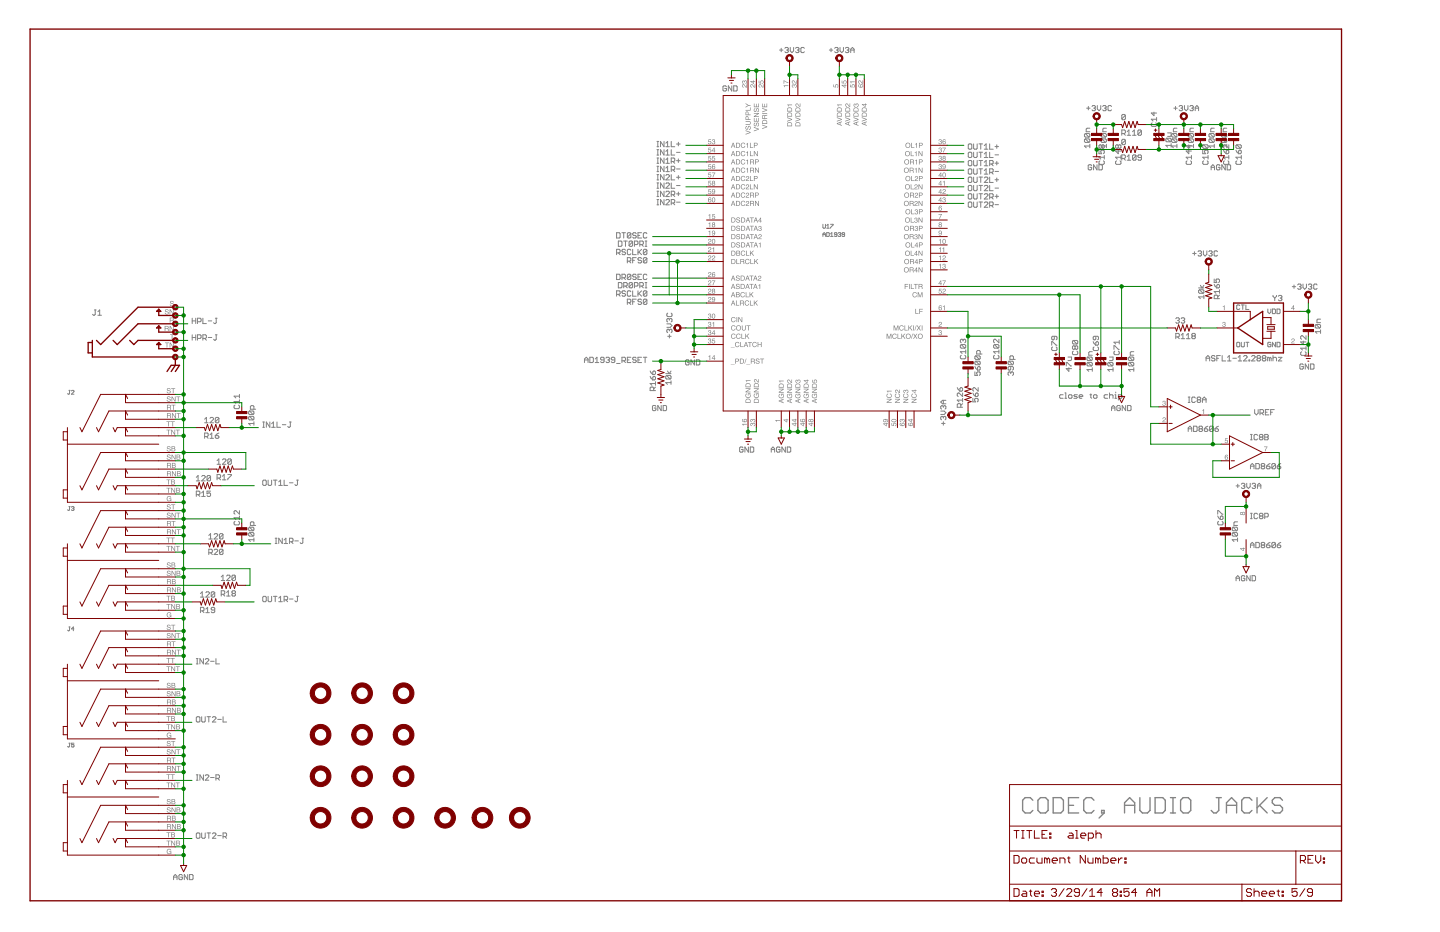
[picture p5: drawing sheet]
<svg xmlns="http://www.w3.org/2000/svg" width="432mm" height="279mm" viewBox="0 0 432 279" stroke-linecap="round" stroke-linejoin="round" font-family="sans-serif">
<g fill="none" stroke="#808080" stroke-width=".3">
<path d="M233.7 15h1.1M234.3 14.5v1M235.4 14.5l.2-.3h.5l.3 .3-.3 .5M235.9 15h.2M236.1 15l.3 .3-.3 .5h-.5l-.2-.3M237 14.2v1.1l.5 .5 .5-.5v-1.1M238.5 14.5l.3-.3h.5l.3 .3-.3 .5M239.1 15h.2M239.3 15l.3 .3-.3 .5h-.5l-.3-.3M241.2 14.5l-.3-.3h-.5l-.2 .3v1l.2 .3h.5l.3-.3M248.7 15h1M249.2 14.5v1"/>
<path d="M250.3 14.5l.2-.3h.6l.2 .3-.2 .5M250.8 15h.3M251.1 15l.2 .3-.2 .5h-.6l-.2-.3M251.9 14.2v1.1l.5 .5 .5-.5v-1.1M253.5 14.5l.2-.3h.6l.2 .3-.2 .5M254 15h.3M254.3 15l.2 .3-.2 .5h-.6l-.2-.3M255.1 15h1M255.1 15.8v-1l.5-.6 .5 .6v1M217.8 26l-.2-.3h-.5l-.3 .3v1l.3 .3h.5l.2-.3v-.5h-.5M219.4 25.7v1.6l-1-1.6v1.6M220 25.7h.8l.2 .3v1l-.2 .3h-.8z"/>
<path d="M325.8 32.4h1.1M326.3 31.9v1M326.8 38.4h-.8l-.3 .3v.8h1.1M327.4 31.9l.3-.3h.5l.3 .3-.3 .5M328 32.4h.2M328.2 32.4l.3 .3-.3 .5h-.5l-.3-.3M329 31.6v1.1l.6 .5 .5-.5v-1.1M330.6 31.9l.3-.3h.5l.3 .3-.3 .5M331.2 32.4h.2M331.4 32.4l.3 .3-.3 .5h-.5l-.3-.3M331.8 38.4h-.8l-.3 .3v.8h1.1M333.3 31.9l-.3-.3h-.5l-.2 .3v1l.2 .3h.5l.3-.3"/>
<path d="M337.5 34.6l-.3-.3h-.5l-.3 .3v1M337.5 34.6v1l-.3 .3h-.5l-.3-.3M337.5 34.6l-1.1 1M350.1 39.8h1.1v.8l-.3 .3h-.8M352 32.4h1M352.5 31.9v1M352.9 38.4h-.8l-.2 .3v.8h1M353.6 31.9l.2-.3h.6l.2 .3-.2 .5M354.1 32.4h.3M354.4 32.4l.2 .3-.2 .5h-.6l-.2-.3M355.2 31.6v1.1l.5 .5 .5-.5v-1.1M356.8 31.9l.2-.3h.5l.3 .3-.3 .5"/>
<path d="M357.3 32.4h.2M357.5 32.4l.3 .3-.3 .5h-.5l-.2-.3M357.9 38.4h-.8l-.3 .3v.8h1.1M358.4 33.2v-1l.5-.6 .5 .6v1M358.4 32.4h1M364.1 38.4h-.8l-.2 .3v.8h1M367.9 38.4h-.8l-.3 .3v.8h1.1M325.5 40h1l.3 .3v.5l-.3 .3M325.5 41.6h1l.3 .3v.5l-.3 .3M325.5 41.6l-.3 .3v.5l.3 .3h1M325.5 40l-.3 .3v.5l.3 .3h1M325.5 41.6l1 1.1"/>
<path d="M325.5 40l1 1.1M326.8 43.8h-1.6l.5 .5M326.8 43.2v1.1M327.3 49.6l-.2-.2h-.5l-.3 .2v1.1l.3 .2h.5l.2-.2v-.5h-.5M329 49.4v1.5l-1.1-1.5v1.5M329.5 49.4h.8l.3 .2v1.1l-.3 .2h-.8zM330.4 41.6l-.2 .3v.5l.2 .3h1.1M330.4 41.6h1.1l.3 .3v.5l-.3 .3M330.4 40l-.2 .3v.5l.2 .3h1.1M330.4 40h1.1l.3 .3v.5l-.3 .3M330.4 41.6l1.1 1.1M330.4 40l1.1 1.1"/>
<path d="M331.8 43.8h-1.6l.5 .5M331.8 43.2v1.1M337.5 42l-.3-.2h-.5l-.3 .2v1.1M337.5 42v1.1l-.3 .3h-.5l-.3-.3M337.5 42l-1.1 1.1M349.8 41.4l-.2 .3v.5l.2 .3h1.1M349.8 41.4h1.1l.3 .3v.5l-.3 .3M349.8 41.4l1.1 1.1M351.2 43.6h-1.6l.5 .5M351.2 43.1v1M351.6 41.6l-.3 .3v.5l.3 .3h1.1M351.6 41.6h1.1l.2 .3v.5l-.2 .3"/>
<path d="M351.6 40l-.3 .3v.5l.3 .3h1.1M351.6 40h1.1l.2 .3v.5l-.2 .3M351.6 41.6l1.1 1.1M351.6 40l1.1 1.1M352.9 43.8h-1.6l.6 .5M352.9 43.2v1.1M356.6 41.6l-.3 .3v.5l.3 .3h1M356.6 41.6h1l.3 .3v.5l-.3 .3M356.6 40l-.3 .3v.5l.3 .3h1M356.6 40h1l.3 .3v.5l-.3 .3M356.6 41.6l1 1.1M356.6 40l1 1.1"/>
<path d="M357.9 43.8h-1.6l.5 .5M357.9 43.2v1.1M362.8 41.6l-.3 .3v.5l.3 .3h1.1M362.8 41.6h1.1l.2 .3v.5l-.2 .3M362.8 40l-.3 .3v.5l.3 .3h1.1M362.8 40h1.1l.2 .3v.5l-.2 .3M362.8 41.6l1.1 1.1M362.8 40l1.1 1.1M363.2 50.9v-1l.5-.5 .5 .5v1M363.2 50.2h1M364.1 43.8h-1.6l.6 .5M364.1 43.2v1.1"/>
<path d="M365.8 49.6l-.3-.2h-.5l-.2 .2v1.1l.2 .2h.5l.3-.2v-.5h-.5M366.5 41.6l-.3 .3v.5l.3 .3h1.1M366.5 41.6h1.1l.3 .3v.5l-.3 .3M366.5 40l-.3 .3v.5l.3 .3h1.1M366.5 40h1.1l.3 .3v.5l-.3 .3M366.5 41.6l1.1 1.1M366.5 40l1.1 1.1M367.4 49.4v1.5l-1-1.5v1.5M367.9 43.8h-1.7l.6 .5M367.9 43.2v1.1M368 49.4h.8l.2 .2v1.1l-.2 .2h-.8zM246.8 70.9v-.8l.3-.4 .4 .4v.8"/>
<path d="M246.8 70.3h.7M247.9 69.7l.8 .2-.2 1h-.6zM249 70.9h.8M249 70.1l.4-.4v1.2M251 70.3h-.6l-.2-.2 .2-.4 .6 .2v.8l-.2 .2-.6-.2M251.4 69.9l.5-.2 .2 .2-.2 .4M251.7 70.3h.2M251.9 70.3l.2 .2-.2 .4-.5-.2M253.3 70.3h-.6l-.2-.2 .2-.4 .6 .2v.8l-.2 .2-.6-.2M357.6 76h1.1M358.2 75.5v1M359.2 75.5l.3-.3h.5l.3 .3-.3 .5"/>
<path d="M359.7 76h.3M360 76l.3 .2-.3 .6h-.5l-.3-.3M360.8 75.2v1l.6 .6 .5-.6v-1M362.5 75.5l.2-.3h.5l.3 .3-.3 .5M363 76h.2M363.2 76l.3 .2-.3 .6h-.5l-.2-.3M365.1 75.5l-.3-.3h-.5l-.2 .3v1l.2 .3h.5l.3-.3M28.3 92.9h.5M28.6 92.9v1.3l-.3 .3-.6-.3M29.4 94.5h1M29.4 93.5l.5-.6v1.6M200 97.1h1l.5 .5-.5 .5h-1"/>
<path d="M200.2 93.9l-.2 .2v.6l.2 .2h1.1l.2-.2v-.6l-.2-.2M200.7 95.7v.3M200.7 99v.2M200.7 99l-.2-.3-.5 .3v.5l.2 .2M200.7 95.7l-.2-.2-.5 .2v.6l.2 .2M200.7 99l.3-.3 .5 .3v.5l-.2 .2M200.7 95.7l.3-.2 .5 .2v.6l-.2 .2M352.6 95.5l.2-.2h.6l.2 .2-.2 .6M353.1 96.1h.3M353.4 96.1l.2 .3-.2 .5h-.6l-.2-.3M354.2 95.5l.2-.2h.6l.2 .2-.2 .6M354.7 96.1h.3"/>
<path d="M355 96.1l.2 .3-.2 .5h-.6l-.2-.3M359.4 86.3h1.6M359.7 86.9h1l.3 .2v.6l-.3 .2M359.7 86.9l-.3 .2v.6l.3 .2h1M359.7 86.9l1 1M359.9 85.5l.6 .8 .5-.8M361 89h-1.6l.5 .5M361 88.5v1M387.5 85.9h1M388 85.4v1M389.1 85.4l.3-.2h.5l.2 .2-.2 .5M389.6 85.9h.3"/>
<path d="M389.9 85.9l.2 .3-.2 .5h-.5l-.3-.3M390.7 85.2v1l.5 .5 .6-.5v-1M392.3 85.4l.3-.2h.5l.2 .2-.2 .5M392.8 85.9h.3M393.1 85.9l.2 .3-.2 .5h-.5l-.3-.3M394.7 97.3h1l.3 .2v.6l-.3 .2M394.7 97.3l-.3 .2v.6l.3 .2h1M394.7 97.3l1 1M394.9 85.4l-.2-.2h-.5l-.3 .2v1l.3 .3h.5l.2-.3M396 99.4h-1.6l.5 .5M396 98.9v1M396 95.7h-.8l-.3 .2v.8h1.1"/>
<path d="M199.6 112h1.6M199.9 112.6h1.1l.2 .2v.6l-.2 .2M199.9 112.6l-.3 .2v.6l.3 .2h1.1M199.9 112.6l1.1 1M200.2 111.2l.5 .8 .5-.8M200.2 100.8h1.1M200.7 100.3v1M201.2 114.7h-1.6l.6 .5M201.2 114.2v1M206.6 108.1l-.2-.2h-.5l-.3 .2v1.1l.3 .2h.5l.2-.2v-.6h-.5M208.2 107.9v1.5l-1-1.5v1.5M208.8 107.9h.8l.2 .2v1.1l-.2 .2h-.8z"/>
<path d="M291.7 119.4v1.1h.8l-.3-.5 .3-.6h.5l.3 .3v.5l-.3 .3M291.7 117.8l.8 1.1M292.3 111.5v1h.8l-.2-.7 .2-.3h.6l.2 .3v.5l-.2 .2M292.3 109.9l.8 1.1M292.5 118.1l.5-.3 .3 .3v.5l-.3 .3h-.5zM292.6 106.7l-.3 .2v.6l.3 .2h1.1M292.6 108.3l-.3 .2v.6l.3 .2h1.1M292.6 106.7h1.1l.2 .2v.6l-.2 .2M292.6 108.3h1.1l.2 .2v.6l-.2 .2M292.6 108.3l1.1 1M292.6 106.7l1.1 1M293.3 116.2v1.1l-1.1-1.1h-.2l-.3 .3v.5l.3 .3"/>
<path d="M293.4 109.9l.5 .3v.5l-.2 .3h-.6v-.8zM293.9 106.1v-.8l-.2-.2h-.6l-.2 .2v.8h1.6M302.6 108.3l-.3 .2v.6l.3 .2h1M302.6 108.3h1l.3 .2v.6l-.3 .2M302.6 108.3l1 1M303.1 109.9v.8l-.3 .3-.5-.3v-.5l.3-.3h1l.3 .3v.5l-.3 .3M303.1 111.8l-.3-.3-.5 .3v.5l.3 .2M303.1 111.8l.3-.3 .5 .3v.5l-.3 .2M303.1 111.8v.2M303.9 107.7v-.8l-.3-.2h-.5l-.3 .2v.8h1.6M318.8 118.3h-.8l-.3 .3v.5l.3 .3h.8M319.3 119.4h.5"/>
<path d="M319.3 117.8h.3v1.6M319.7 109.7v-1.1h.3l1 1.1h.3M320.3 107h1v.8l-.3 .3h-.7M320.4 118.6l.3-.3h.5l.3 .3v.5l-.3 .3h-.5l-.3-.3zM320.5 110.2v1.1l-.8-.8h1.6M323.1 118.3h-.8l-.3 .3 1.1 .5-.3 .3h-.8M323.6 118.9h1.1l-.3-.6h-.5l-.3 .3v.5l.3 .3h.5M326.2 107h1.1l.2 .3v.5l-.2 .3M326.2 108.6h1.1l.2 .3v.5l-.2 .3M326.2 108.6l-.3 .3v.5l.3 .3h1.1M326.2 107l-.3 .3v.5l.3 .3h1.1M326.2 108.6l1.1 1.1"/>
<path d="M326.2 107l1.1 1.1M326.8 118.3h.5M327.1 118.1v1l.2 .3M327.5 110.8h-1.6l.6 .5M327.5 110.2v1.1M327.5 105.4h-.8l-.2 .3v.8h1M328.1 118.3h.6l.3 .3v.5l-.3 .3h-.6l-.2-.3v-.5zM332.1 118.3h-.7l-.3 .3v.5l.3 .3h.7M332.4 108.6h1.1l.3 .3v.5l-.3 .3M332.4 108.6l-.2 .3v.5l.2 .3h1.1M332.4 108.6l1.1 1.1M332.7 118.6l.3-.3h.5l.3 .3v.8"/>
<path d="M332.7 117.8v1.6M332.7 107h1.1v.8l-.3 .3h-.8M333.8 110.2v1.1M333.8 110.8h-1.6l.5 .5M334.3 118.3h.3v1.1M334.3 119.4h.5M334.6 117.5v.3M335.4 119.4h.8l.2-.3v-.5l-.2-.3h-.8v1.6M338.6 108.6l-.2 .3v.5l.2 .3h1.1M338.6 108.6h1.1l.3 .3v.5l-.3 .3M338.6 107l-.2 .3v.5l.2 .3h1.1M338.6 107h1.1l.3 .3v.5l-.3 .3"/>
<path d="M338.6 108.6l1.1 1.1M338.6 107l1.1 1.1M340 110.8h-1.6l.5 .5M340 105.4h-.8l-.3 .3v.8h1.1M340 110.2v1.1M361.7 108.2v-1.1l.5-.5 .5 .5v1.1M361.7 107.4h1M364.3 106.9l-.2-.3h-.6l-.2 .3 .2 .5h.6l.2 .3-.2 .5h-.6l-.2-.3M364.9 107.4h.5M365.9 106.6h-1v1.6M366.5 106.6v1.6h1M368.1 108.2h1"/>
<path d="M368.1 107.1l.5-.5v1.6M369.7 107.4h1.1M371.3 108.2h1M371.3 107.1l.5-.5v1.6M372.9 106.9l.3-.3h.5l.3 .3v.2l-1.1 1.1h1.1M374.5 107.9h.3v.3h-.3zM375.3 106.9l.3-.3h.5l.3 .3v.2l-1.1 1.1h1.1M377.2 107.4h.5M377.2 107.4l-.3-.3 .3-.5h.5l.3 .3-.3 .5M377.2 107.4l-.3 .3 .3 .5h.5l.3-.3-.3-.5M378.8 107.4h.5M378.8 107.4l-.3-.3 .3-.5h.5l.3 .3-.3 .5"/>
<path d="M378.8 107.4l-.3 .3 .3 .5h.5l.3-.3-.3-.5M380.6 107.4l-.5-.3v1.1M380.6 107.4v.8M380.6 107.4l.3-.3 .3 .3v.8M381.7 107.4l.3-.3h.5l.3 .3v.8M381.7 106.6v1.6M383.3 107.1h1.1l-1.1 1.1h1.1M390.8 109.4l-.3-.3h-.5l-.2 .3v1l.2 .3h.5l.3-.3v-.5h-.5M392.4 109.1v1.6l-1-1.6v1.6M393 109.1h.8l.2 .3v1l-.2 .3h-.8zM61.4 125.7l.5-.6v1.6M61.4 126.7h1"/>
<path d="M63 125.4l.2-.3h.6l.2 .3v.3l-1 1h1M65.1 138.1l.5-.5v1.6M65.1 139.2h1M65.6 125.4v1.1l-.2 .2h-.6l-.2-.2M65.6 125.4l-.2-.3h-.6l-.2 .3v1.1M65.6 125.4l-1 1.1M66.7 137.9l.3-.3h.5l.3 .3v.2l-1.1 1.1h1.1M69.4 137.9v1l-.3 .3h-.5l-.3-.3M69.4 137.9l-.3-.3h-.5l-.3 .3v1M69.4 137.9l-1.1 1M74.8 124.8h1.1l.2 .3v.5l-.2 .3M74.8 123.2h1.1l.2 .3v.5l-.2 .3"/>
<path d="M74.8 123.2l-.3 .3v.5l.3 .3h1.1M74.8 124.8l-.3 .3v.5l.3 .3h1.1M74.8 124.8l1.1 1.1M74.8 123.2l1.1 1.1M76.1 122.7v-.8l-.2-.3h-.5l-.3 .3v.8h1.6M76.1 126.4v1.1M76.1 127h-1.6l.6 .5M196.7 121.8l-.3-.2h-.5l-.3 .2v1.1l.3 .2h.5l.3-.2v-.6h-.5M198.3 121.6v1.5l-1-1.5v1.5M198.9 121.6h.7l.3 .2v1.1l-.3 .2h-.7zM222.8 134.3l-.3-.3h-.5l-.2 .3v1l.2 .3h.5l.3-.3v-.5h-.5M224.4 134v1.6l-1-1.6v1.6"/>
<path d="M225 134h.8l.2 .3v1l-.2 .3h-.8zM231.3 134.8h1M231.3 135.6v-1.1l.5-.5 .5 .5v1.1M233.9 134.3l-.3-.3h-.5l-.2 .3v1l.2 .3h.5l.3-.3v-.5h-.5M235.5 134v1.6l-1-1.6v1.6M236.1 134h.7l.3 .3v1l-.3 .3h-.7zM282.1 123.2h1l.5 .5-.5 .5h-1M282.3 126.9h1.1M282.9 121.9l-.3-.3-.5 .3v.5l.2 .2M282.9 121.9l.2-.3 .5 .3v.5l-.2 .2M282.9 120v1.1M282.9 121.9v.2"/>
<path d="M282.9 125.1v.2M282.9 126.4v1.1M282.9 125.1l-.3-.3-.5 .3v.5l.2 .3M282.9 125.1l.2-.3 .5 .3v.5l-.2 .3M283.6 120h-1l-.5 .5 .5 .6h1M333.3 123.1v-1l.5-.5 .5 .5v1M333.3 122.3h1M335.9 121.8l-.2-.2h-.5l-.3 .2v1.1l.3 .2h.5l.2-.2v-.6h-.5M337.5 121.6v1.5l-1-1.5v1.5M338.1 121.6h.8l.3 .2v1.1l-.3 .2h-.8zM356.3 129.3v-1l.5-.5 .6 .5v1M356.3 128.5h1.1"/>
<path d="M357.9 127.8h.8l.3 .2v1.1l-.3 .2h-.8zM359.8 128.5l-.3-.2 .3-.5h.5l.3 .2-.3 .5M359.8 128.5h.5M359.8 128.5l-.3 .3 .3 .5h.5l.3-.2-.3-.6M361.1 128.5h.8l.3 .6-.3 .2h-.5l-.3-.2zM362.2 127.8l-1.1 .7M363.8 128v1.1l-.3 .2h-.5l-.3-.2M363.8 128l-.3-.2h-.5l-.3 .2v1.1M363.8 128l-1.1 1.1M364.3 128.5h.8l.3 .6-.3 .2h-.5l-.3-.2zM365.4 127.8l-1.1 .7M375 139.8h1"/>
<path d="M376.6 139h.8l.2 .2v1.1l-.2 .2h-.8zM378.4 139.8h.6M378.4 139.8l-.2 .2 .2 .5h.6l.2-.2-.2-.5M378.4 139.8l-.2-.3 .2-.5h.6l.2 .2-.2 .6M379.8 139.8h.8l.3 .5-.3 .2h-.6l-.2-.2zM380.9 139l-1.1 .8M382.5 139.2v1.1l-.3 .2h-.5l-.3-.2M382.5 139.2l-.3-.2h-.5l-.3 .2v1.1M382.5 139.2l-1.1 1.1M383 139.8h.8l.2 .5-.2 .2h-.5l-.3-.2zM384 139l-1 .8M58.9 143.1l.5-.5v1.6"/>
<path d="M58.9 144.2h1M60.5 142.8l.2-.2h.6l.2 .2v.3l-1 1.1h1M63.1 142.8v1.1l-.2 .3h-.6l-.2-.3M63.1 142.8l-.2-.2h-.6l-.2 .2v1.1M63.1 142.8l-1 1.1M74.8 159.7l-.3 .2v.6l.3 .2h1.1M74.8 159.7h1.1l.2 .2v.6l-.2 .2M74.8 158.1l-.3 .2v.6l.3 .2h1.1M74.8 158.1h1.1l.2 .2v.6l-.2 .2M74.8 159.7l1.1 1M74.8 158.1l1.1 1M76.1 157.5v-.8l-.2-.3h-.5l-.3 .3v.8h1.6"/>
<path d="M369.8 158.1h1l.3 .2v.6l-.3 .2M369.8 159.7h1l.3 .2v.6l-.3 .2M369.8 159.7l-.3 .2v.6l.3 .2h1M369.8 158.1l-.3 .2v.6l.3 .2h1M369.8 159.7l1 1M369.8 158.1l1 1M370.6 145.7h1.1M371.1 156.4h-.8l-.3 .3v.8h1.1M371.2 145.2v1M372.2 145.2l.3-.3h.5l.3 .3-.3 .5M372.8 145.7h.2M373 145.7l.3 .2-.3 .5h-.5l-.3-.2"/>
<path d="M373.8 144.9v1l.6 .5 .5-.5v-1M375 140.5v-1l.5-.5 .5 .5v1M375.5 145.2l.2-.3h.5l.3 .3-.3 .5M376 145.7h.2M376.2 145.7l.3 .2-.3 .5h-.5l-.2-.2M377.1 145.7h1M377.1 146.4v-1l.5-.5 .5 .5v1M60.1 177.9l.5-.5v1.6M60.1 179h1.1M61.7 177.7l.3-.3h.5l.3 .3v.2l-1.1 1.1h1.1M62.6 160.5l.5-.5v1.6M62.6 161.6h1.1"/>
<path d="M64.2 160.3l.3-.3h.5l.3 .3v.2l-1.1 1.1h1.1M64.4 177.7v1l-.3 .3h-.5l-.3-.3M64.4 177.7l-.3-.3h-.5l-.3 .3v1M64.4 177.7l-1.1 1M66.3 173l.6-.6v1.6M66.3 174h1.1M66.9 160.3v1l-.3 .3h-.5l-.3-.3M66.9 160.3l-.3-.3h-.5l-.3 .3v1M66.9 160.3l-1.1 1M67.9 172.7l.3-.3h.5l.3 .3v.3l-1.1 1h1.1M70.6 172.7v1.1l-.3 .2h-.5l-.2-.2M70.6 172.7l-.3-.3h-.5l-.2 .3v1.1"/>
<path d="M70.6 172.7l-1 1.1M76.1 161.8h-1.6l.6 .5M76.1 161.3v1M370.6 174.1v-1l.6-.5 .5 .5v1M370.6 173.4h1.1M371.1 161.8h-1.6l.5 .5M371.1 161.3v1M373.3 172.8l-.3-.2h-.5l-.3 .2v1.1l.3 .2h.5l.3-.2v-.5h-.5M374.9 172.6v1.5l-1.1-1.5v1.5M375 164.2v-1.1l.5-.5 .5 .5v1.1M375 163.4h1M375.5 172.6h.7l.3 .2v1.1l-.3 .2h-.7z"/>
<path d="M376.6 162.6h.8l.2 .3v1l-.2 .3h-.8zM378.4 163.4l-.2 .3 .2 .5h.6l.2-.3-.2-.5M378.4 163.4l-.2-.3 .2-.5h.6l.2 .3-.2 .5M378.4 163.4h.6M379.8 163.4h.8l.3 .5-.3 .3h-.6l-.2-.3zM380.9 162.6l-1.1 .8M382.5 162.9l-.3-.3h-.5l-.3 .3v1M382.5 162.9v1l-.3 .3h-.5l-.3-.3M382.5 162.9l-1.1 1M383 163.4h.8l.2 .5-.2 .3h-.5l-.3-.3zM384 162.6l-1 .8M52 263.7v-1l.6-.5 .5 .5v1"/>
<path d="M52 263h1.1M54.7 262.4l-.3-.2h-.5l-.2 .2v1.1l.2 .2h.5l.3-.2v-.5h-.5M56.3 262.2v1.5l-1-1.5v1.5M56.9 262.2h.7l.3 .2v1.1l-.3 .2h-.7z"/>
</g>
<g fill="none" stroke="#808080" stroke-width=".4">
<path d="M309.7 239.9l-.8-.8h-1.5l-.8 .8v3.1l.8 .7h1.5l.8-.7M312 239.1h1.5l.8 .8v3.1l-.8 .7h-1.5l-.8-.7v-3.1zM315.8 239.1h2.3l.8 .8v3.1l-.8 .7h-2.3zM323.4 239.1h-3v4.6h3M328 239.9l-.7-.8h-1.5l-.8 .8v3.1l.8 .7h1.5l.7-.7M341.8 239.1v3.9l.8 .7h1.5l.7-.7v-3.9M346.4 239.1h2.3l.7 .8v3.1l-.7 .7h-2.3zM351 239.1h1.5M351.7 239.1v4.6M354.8 239.1h1.5l.8 .8v3.1l-.8 .7h-1.5l-.8-.7v-3.1zM364.7 239.1h1.5M365.5 239.1v3.9l-.8 .7h-.8l-.7-.7"/>
<path d="M375.4 239.9l-.8-.8h-1.5l-.8 .8v3.1l.8 .7h1.5l.8-.7M376.9 239.1v4.6M380 239.1l-3.1 3.1M384.6 239.9l-.8-.8h-1.5l-.8 .8v.8l.8 .7h1.5l.8 .8v.8l-.8 .7h-1.5l-.8-.7M320.4 241.4h1.5M330.3 243h.8v.7h-.8zM331.1 243.7l-1.5 1.5M337.2 241.4h3.1M337.2 243.7v-3l1.5-1.6 1.6 1.6v3M351 243.7h1.5M367.8 241.4h3M367.8 243.7v-3l1.5-1.6 1.5 1.6v3"/>
<path d="M377.7 241.4l2.3 2.3"/>
</g>
<g fill="#808080">
<path d="M51.1 90.3l.6-.1 .3 .3 .1 .2h-.2a.35 .35 0 0 0-.4-.3 .35 .35 0 0 0-.3 .3l.1 .1a.54 .54 0 0 1 .7 .3 .54 .54 0 0 1-.3 .7l-.6-.2-.2-.3h.2a.4 .4 0 0 0 .4 .3 .4 .4 0 0 0 .4-.3v-.1a.62 .62 0 0 1-.7-.2 .62 .62 0 0 1-.1-.7z" fill-rule="evenodd"/>
<path d="M49.6 92.8l.6-.1 .3 .3 .1 .2h-.2a.35 .35 0 0 0-.4-.3 .35 .35 0 0 0-.3 .3v.1a.54 .54 0 0 1 .8 .3 .54 .54 0 0 1-.3 .7l-.6-.2-.2-.4h.2a.4 .4 0 0 0 .4 .4 .4 .4 0 0 0 .4-.4h-.1a.62 .62 0 0 1-.6-.2 .62 .62 0 0 1-.1-.7zM50.9 92.7h.2l.8 1.2v-1.2h.2v1.5h-.3l-.7-1.2v1.2h-.2z" fill-rule="evenodd"/>
<path d="M51.1 95.4v.5h.5a.26 .26 0 0 0 .3-.2 .26 .26 0 0 0-.3-.3zM50.9 95.2h.7a.41 .41 0 0 1 .5 .3 .41 .41 0 0 1-.2 .5l.3 .7h-.3l-.1-.5-.2-.1h-.5v.6h-.2z" fill-rule="evenodd"/>
<path d="M49.6 97.9v.5h.5a.26 .26 0 0 0 .3-.2 .26 .26 0 0 0-.3-.3zM49.4 97.7h.7a.41 .41 0 0 1 .5 .3 .41 .41 0 0 1-.2 .5l.2 .7h-.2l-.1-.5-.3-.1h-.4v.6h-.2zM50.9 97.7h.2l.8 1.2v-1.2h.2v1.5h-.3l-.7-1.2v1.2h-.2z" fill-rule="evenodd"/>
<path d="M51 100.2h1.2v.2h-.5v1.3h-.2v-1.3h-.5z" fill-rule="evenodd"/>
<path d="M49.5 102.7h1.2v.2h-.5v1.3h-.2v-1.3h-.5zM50.9 102.7h.2l.8 1.2v-1.2h.2v1.5h-.3l-.7-1.2v1.2h-.2z" fill-rule="evenodd"/>
</g>
<g fill="none" stroke="#808080" stroke-width=".3">
<path d="M371.8 91.6l-.3-.2-.7 .2v.9l.3 .3 .7-.3M372.2 91.4h.9M372.7 91.4v1.4M373.6 91.4v1.4h.9M380.2 92.6v1l.4 .4 .5-.4v-1M381.6 92.6h.6l.3 .3v.9l-.3 .2h-.6zM381.7 88.6l.5 .8M382.2 89.4v.7M382.8 88.6l-.6 .8M382.9 92.6h.7l.2 .3v.9l-.2 .2h-.7zM383.3 88.8l.3-.2h.5l.3 .2-.3 .6M383.9 89.4h.2"/>
<path d="M384.1 89.4l.3 .2-.3 .5h-.5l-.3-.2M371.1 102.6l.7 .2v1l-.3 .2-.7-.2v-1zM372.2 102.6v1.2l.2 .2 .7-.2v-1.2M373.6 102.6h.9M374 102.6v1.4M381.1 102.8l-.2-.2-.7 .2v1l.2 .2 .7-.2v-.5h-.5M382.5 102.6v1.4l-.9-1.4v1.4M382.9 102.6h.7l.2 .2v1l-.2 .2h-.7z"/>
</g>
<g fill="#808080">
<path d="M387.4 101.6a.52 .52 0 0 1 .8 .3 .52 .52 0 0 1-.6 .6l-.2 .3h.8v.1h-1l.2-.4a.51 .51 0 0 0 .5-.3 .51 .51 0 0 0-.1-.5l-.6 .3z" fill-rule="evenodd"/>
<path d="M387.8 91.8l-.4 .7h.4zM387.9 91.5h.1v1h.2l-.2 .5h-.2v-.4h-.6z" fill-rule="evenodd"/>
<path d="M366.7 96.6a.42 .42 0 0 1 .6 0 .42 .42 0 0 1 0 .6 .49 .49 0 0 1-.1 .8 .49 .49 0 0 1-.7-.5h.2a.3 .3 0 0 0 .4 .3 .3 .3 0 0 0 0-.5h-.2l.1-.2a.24 .24 0 0 0 .3-.2 .24 .24 0 0 0-.3-.2l-.4 .3z" fill-rule="evenodd"/>
<path d="M366.7 91.8l.5-.3v1.5h-.2v-1z" fill-rule="evenodd"/>
</g>
<g fill="none" stroke="#808080" stroke-width=".3">
<path d="M329.5 45v1.1h.8l-.2-.5 .2-.6h.6l.2 .3v.5l-.2 .3M329.8 48.2l-.3 .3v.5l.3 .3h1.1l.2-.3v-.5l-.2-.3M330.3 43.7l-.2-.3-.6 .3v.5l.3 .3 .5-.3M330.3 43.7l.3-.3 .5 .3v.5l-.2 .3-.6-.3M330.3 43.7v.5M331.1 46.6v1.1M331.1 47.1h-1.6l.6 .6M355.9 48.2l-.2 .3v.5l.2 .3h1.1l.3-.3v-.5l-.3-.3M356.5 45v1.1l-.8-.8h1.6M356.5 43.4v1.1l-.8-.8h1.6M357.3 47.1h-1.6l.5 .6M357.3 46.6v1.1"/>
<path d="M360.7 45v1.1h.8l-.3-.5 .3-.6h.5l.2 .3v.5l-.2 .3M360.9 48.2l-.2 .3v.5l.2 .3h1.1l.2-.3v-.5l-.2-.3M360.9 43.4h1.1l.2 .3v.5l-.2 .3M360.9 43.4l-.2 .3v.5l.2 .3h1.1M360.9 43.4l1.1 1.1M362.2 47.1h-1.5l.5 .6M362.2 46.6v1.1M366.9 45l.8 1.1M367.1 48.2l-.2 .3v.5l.2 .3h1.1l.3-.3v-.5l-.3-.3M367.7 45.3l.2-.3 .6 .3v.5l-.3 .3h-.5zM368.5 47.1h-1.6l.5 .6M368.5 43.4v1.1l-1.1-1.1-.5 .3v.5l.2 .3"/>
<path d="M368.5 46.6v1.1M370.6 45l.8 1.1M370.9 43.4h1l.3 .3v.5l-.3 .3M370.9 48.2l-.3 .3v.5l.3 .3h1l.3-.3v-.5l-.3-.3M370.9 43.4l-.3 .3v.5l.3 .3h1M370.9 43.4l1 1.1M371.7 45l.5 .3v.5l-.3 .3h-.5v-.8zM372.2 47.1h-1.6l.5 .6M372.2 46.6v1.1M246.8 67.2v1l.2 .2 .5-.2v-1M247.9 68.4h.8M247.9 67.6l.4-.4v1.2"/>
<path d="M249 67.2h.8l-.8 1.2M364.1 83.7v1h.8l-.3-.8 .3-.2h.5l.3 .2v.6l-.3 .2M364.1 85.3l.8 1M364.9 85.5l.5-.2 .3 .2v.6l-.3 .2h-.5zM365.1 89.5v-.8l-.2-.2h-.6l-.2 .2v.8h1.6M365.7 88.5l-.6 .5M365.7 87.4h-1.6l.5 .5M365.7 86.9v1M315.4 103.5v-1.1l1.5 1.1M315.6 104l-.2 .3v.5l.2 .3h1.1l.2-.3v-.5l-.2-.3M316.1 100.8v.8l-.2 .3-.5-.3v-.5l.2-.3h1.1l.2 .3v.5l-.2 .3M321.8 105.3l-.2 .2v.6l.2 .2h1.1l.3-.2v-.6l-.3-.2"/>
<path d="M321.8 102.1l-.2 .2v.5l.2 .3h1.1M321.8 102.1h1.1l.3 .2v.5l-.3 .3M321.8 102.1l1.1 1M322.4 103.9l-.3-.2-.5 .2v.6l.2 .2 .6-.2M322.4 103.9l.2-.2 .6 .2v.6l-.3 .2-.5-.2M322.4 103.9v.6M327.8 102.4l.8 1.1M328.1 104l-.3 .3v.5l.3 .3h1l.3-.3v-.5l-.3-.3M328.6 102.7l.3-.3 .5 .3v.5l-.3 .3h-.5zM328.6 100.8v.8l-.3 .3-.5-.3v-.5l.3-.3h1l.3 .3v.5l-.3 .3M334 104.7v-1h.3l1 1h.3M334.3 105.3l-.3 .2v.6l.3 .2h1l.3-.2v-.6l-.3-.2"/>
<path d="M335.6 102.1v1M335.6 102.6h-1.6l.6 .5M352.6 101h.8l.2-.3v-.5l-.2-.3h-.8v1.6M353.1 101l.5 .5M354.2 100.5l.5-.6v1.6M354.2 101.5h1M355.8 101.5h1M355.8 100.5l.5-.6v1.6M357.7 100.7l-.3-.2 .3-.6h.5l.2 .3-.2 .5M357.7 100.7l-.3 .3 .3 .5h.5l.2-.2-.2-.6M357.7 100.7h.5M390.3 105.5l-.3 .2v.6l.3 .2h1.1l.2-.2v-.6l-.2-.2"/>
<path d="M390.8 102.3v1l-.8-.8h1.6M391.6 100.6v1.1l-1-1.1-.6 .3v.6l.3 .2M391.6 103.9v1M391.6 104.4h-1.6l.6 .5"/>
</g>
<g fill="#808080">
<path d="M233.7 120.2l.7 .3v-.5zM233.5 120.1l1.5-.6v.3l-.4 .1v.6l.4 .2v.2l-1.5-.6zM233.7 118.2l.3-.1v.2a.52 .52 0 0 0-.1 .7 .52 .52 0 0 0 .8 0 .52 .52 0 0 0-.1-.7l-.2-.1v.5h-.2v-.7h.8l-.2 .2a.75 .75 0 0 1-.1 1.1 .75 .75 0 0 1-1-.1 .75 .75 0 0 1 0-1zM233.5 116.5h1.5v.3l-1.2 .7h1.2v.2h-1.5v-.2l1.2-.8h-1.2zM233.8 115.3l-.1 .7h1.1l-.1-.7zM233.7 115.1a.81 .81 0 0 1 1.3 .5v.6h-1.5zM233.6 114.1h1.4v.2h-1l-.2 .4z" fill-rule="evenodd"/>
<path d="M232.5 125.9h1.4v.2h-1l-.2 .4z" fill-rule="evenodd"/>
<path d="M268 97.6h.3l.4 1.2 .4-1.2h.3v1.5h-.2v-1.3l-.4 1.3h-.2l-.5-1.3 .1 1.3h-.2zM269.8 97.8a.65 .65 0 0 1 .7-.3 .65 .65 0 0 1 .5 .5h-.2a.51 .51 0 0 0-.8-.1 .51 .51 0 0 0 0 .8 .51 .51 0 0 0 .7 0l.3-.2a.74 .74 0 0 1-1.2 .5 .74 .74 0 0 1 0-1.2zM271.2 97.6h.2v1.3h.8v.2h-1zM272.4 97.6h.2v.7l.7-.7h.3l-.6 .6 .6 .9h-.2l-.6-.8-.2 .2v.6h-.2zM273.8 97.6h.2v1.5h-.2zM274.7 97.6h.1l-.6 1.5zM274.9 97.6h.2l.4 .5 .4-.5h.2l-.5 .7 .6 .8h-.3l-.4-.6-.4 .6h-.3l.6-.8zM276.4 97.6h.2v1.5h-.2z" fill-rule="evenodd"/>
<path d="M281.6 96.6a.52 .52 0 0 1 .8 .3 .52 .52 0 0 1-.6 .6l-.2 .3h.8v.2h-1l.2-.5a.51 .51 0 0 0 .5-.3 .51 .51 0 0 0 0-.5l-.6 .3z" fill-rule="evenodd"/>
<path d="M265.9 100.1h.3l.4 1.2 .4-1.2h.3v1.5h-.2v-1.3l-.4 1.3h-.2l-.4-1.3v1.3h-.2zM267.7 100.2a.65 .65 0 0 1 .7-.2 .65 .65 0 0 1 .5 .5h-.2a.51 .51 0 0 0-.8-.1 .51 .51 0 0 0 0 .8 .51 .51 0 0 0 .7-.1l.3-.1a.74 .74 0 0 1-1.1 .5 .74 .74 0 0 1-.1-1.3zM269.1 100.1h.2v1.3h.8v.2h-1zM270.3 100.1h.2v.7l.7-.7h.3l-.6 .6 .6 .9h-.2l-.6-.8-.2 .2v.6h-.2zM271.6 100.8a.8 .8 0 0 1 1.6 0 .8 .8 0 0 1-1.6 0zM271.8 100.8a.6 .6 0 0 0 1.2 0 .6 .6 0 0 0-1.2 0zM273.6 100.1h.2l-.6 1.5zM273.8 100.1h.3l.4 .5 .3-.5h.3l-.5 .7 .5 .8h-.2l-.5-.7-.4 .7h-.2l.5-.8zM275.2 100.8a.8 .8 0 0 1 1.6 0 .8 .8 0 0 1-1.6 0zM275.4 100.8a.6 .6 0 0 0 1.2 0 .6 .6 0 0 0-1.2 0z" fill-rule="evenodd"/>
<path d="M281.6 99.1a.42 .42 0 0 1 .6-.1 .42 .42 0 0 1 0 .7 .49 .49 0 0 1-.1 .8 .49 .49 0 0 1-.7-.5h.2a.3 .3 0 0 0 .4 .3 .3 .3 0 0 0 0-.5h-.2l.1-.2a.24 .24 0 0 0 .3-.2 .24 .24 0 0 0-.3-.2l-.5 .3z" fill-rule="evenodd"/>
<path d="M236.2 120.2l.7 .3v-.5zM236 120.1l1.5-.6v.3l-.4 .1v.6l.4 .2v.2l-1.5-.6zM236.1 118.2l.4-.1v.2a.52 .52 0 0 0-.1 .7 .52 .52 0 0 0 .8 0 .52 .52 0 0 0-.1-.7l-.2-.1v.5h-.2v-.7h.8l-.2 .2a.75 .75 0 0 1-.1 1.1 .75 .75 0 0 1-1-.1 .75 .75 0 0 1-.1-1zM236 116.5h1.5v.3l-1.2 .7h1.2v.2h-1.5v-.2l1.2-.8h-1.2zM236.3 115.3l-.1 .7h1.1l-.1-.7zM236.2 115.1a.81 .81 0 0 1 1.3 .5v.6h-1.5zM236.2 113.9a1.01 1.01 0 0 1 1.1 .7v-.8h.2v1l-.5-.2a.51 .51 0 0 0-.2-.5 .51 .51 0 0 0-.6 .1l.4 .6-.5-.4z" fill-rule="evenodd"/>
<path d="M235.2 126l.7 .4v-.4zM234.9 125.8h1l.2-.2 .3 .4h-.3v.6h-.2z" fill-rule="evenodd"/>
<path d="M251.2 37.1l.6 .2v-.5zM250.9 36.9l1.5-.5v.2l-.4 .2v.6l.4 .1v.2l-1.5-.5zM250.9 35.1l1.5 .6v.2l-1.5 .6v-.3l1.3-.4-1.3-.4zM251.3 34l-.2 .7h1.2l-.2-.7zM251.2 33.9a.81 .81 0 0 1 1.2 .4v.6h-1.5zM251.3 32.5l-.2 .7h1.2l-.2-.7zM251.2 32.3a.81 .81 0 0 1 1.2 .5v.6h-1.5zM251 31.3h1.4v.2h-1l-.1 .4z" fill-rule="evenodd"/>
<path d="M249.9 25.3h.2v.7h.4a.51 .51 0 0 1 .2-.7 .51 .51 0 0 1 .7 .3 .51 .51 0 0 1-.4 .7v-.2a.32 .32 0 0 0 .1-.5 .32 .32 0 0 0-.5 0 .32 .32 0 0 0 .1 .5v.1l-.8-.1z" fill-rule="evenodd"/>
<path d="M271.5 63.5a.8 .8 0 0 1 1.6 0 .8 .8 0 0 1-1.6 0zM271.7 63.5a.6 .6 0 0 0 1.2 0 .6 .6 0 0 0-1.2 0zM273.2 62.7h.2v1.4h.8v.1h-1zM274.5 62.9a.42 .42 0 0 1 .6-.1 .42 .42 0 0 1-.1 .7 .49 .49 0 0 1-.1 .8 .49 .49 0 0 1-.6-.5h.2a.3 .3 0 0 0 .4 .3 .3 .3 0 0 0 0-.5h-.2v-.2a.24 .24 0 0 0 .3-.2 .24 .24 0 0 0-.2-.3l-.5 .3zM275.6 62.7h.6a.43 .43 0 0 1 .5 .5 .43 .43 0 0 1-.5 .4h-.4v.6h-.2zM275.8 62.9v.5h.4a.26 .26 0 0 0 .3-.2 .26 .26 0 0 0-.3-.3z" fill-rule="evenodd"/>
<path d="M281.6 61.8l.6-.1 .2 .3a.43 .43 0 0 0-.5-.1 .43 .43 0 0 0-.3 .5 .5 .5 0 0 1 .8 .1 .5 .5 0 0 1-.4 .7 .5 .5 0 0 1-.5-.5zM281.7 62.7a.31 .31 0 0 0 .6 0 .31 .31 0 0 0-.6 0z" fill-rule="evenodd"/>
<path d="M271.4 66a.78 .78 0 0 1 1.5 0 .78 .78 0 0 1-1.5 0zM271.6 65.9a.58 .58 0 0 0 1.1 0 .58 .58 0 0 0-1.1 0zM273.1 65.2h.2v1.3h.8v.2h-1zM274.3 65.3a.42 .42 0 0 1 .7 0 .42 .42 0 0 1-.1 .6 .49 .49 0 0 1-.1 .9 .49 .49 0 0 1-.7-.5h.2a.3 .3 0 0 0 .5 .3 .3 .3 0 0 0 0-.5l-.3-.1 .1-.1a.24 .24 0 0 0 .3-.2 .24 .24 0 0 0-.2-.3l-.5 .3zM275.4 65.2h.3l.7 1.2v-1.2h.2v1.5h-.2l-.8-1.2v1.2h-.2z" fill-rule="evenodd"/>
<path d="M281.4 64.2h1.1l-.7 1.4h-.2l.1-.3 .5-.9h-.8z" fill-rule="evenodd"/>
<path d="M271.1 68.5a.8 .8 0 0 1 1.6 0 .8 .8 0 0 1-1.6 0zM271.3 68.4a.6 .6 0 0 0 1.2 0 .6 .6 0 0 0-1.2 0zM273.1 67.9v.5h.5a.26 .26 0 0 0 .3-.2 .26 .26 0 0 0-.3-.3zM272.9 67.7h.7a.41 .41 0 0 1 .4 .3 .41 .41 0 0 1-.1 .5l.2 .7h-.2l-.1-.5-.3-.1h-.4v.6h-.2zM274.5 67.8a.42 .42 0 0 1 .6 0 .42 .42 0 0 1-.1 .6 .49 .49 0 0 1-.1 .9 .49 .49 0 0 1-.6-.5h.2a.3 .3 0 0 0 .4 .3 .3 .3 0 0 0 0-.6h-.2v-.1a.24 .24 0 0 0 .3-.2 .24 .24 0 0 0-.2-.3l-.5 .3zM275.6 67.7h.6a.43 .43 0 0 1 .5 .4 .43 .43 0 0 1-.5 .5h-.4v.6h-.2zM275.8 67.9v.5h.4a.26 .26 0 0 0 .3-.3 .26 .26 0 0 0-.3-.2z" fill-rule="evenodd"/>
<path d="M281.7 67a.25 .25 0 0 0 .5 0 .25 .25 0 0 0-.5 0zM281.6 67.7a.3 .3 0 0 0 .6 0 .3 .3 0 0 0-.6 0zM281.6 66.8a.42 .42 0 0 1 .6-.1 .42 .42 0 0 1 0 .6 .45 .45 0 0 1 .1 .7 .45 .45 0 0 1-.7 0 .45 .45 0 0 1 .1-.7l-.2-.3z" fill-rule="evenodd"/>
<path d="M271 71a.8 .8 0 0 1 1.6 0 .8 .8 0 0 1-1.6 0zM271.2 70.9a.6 .6 0 0 0 1.2 0 .6 .6 0 0 0-1.2 0zM273 70.4v.5h.4a.26 .26 0 0 0 .4-.3 .26 .26 0 0 0-.3-.2zM272.8 70.2h.7a.41 .41 0 0 1 .4 .3 .41 .41 0 0 1-.1 .5l.2 .7h-.2l-.1-.5-.3-.1h-.4v.6h-.2zM274.3 70.3a.42 .42 0 0 1 .7 0 .42 .42 0 0 1-.1 .6 .49 .49 0 0 1-.1 .9 .49 .49 0 0 1-.6-.6h.1a.32 .32 0 0 0 .5 .4 .3 .3 0 0 0 0-.6h-.2v-.1a.24 .24 0 0 0 .3-.2 .24 .24 0 0 0-.2-.3l-.5 .3zM275.4 70.2h.3l.7 1.2v-1.2h.2v1.5h-.2l-.8-1.2v1.2h-.2z" fill-rule="evenodd"/>
<path d="M281.6 69.3a.7 .7 0 0 1 .9 .5 .7 .7 0 0 1-.6 .8l-.4-.2 .1-.2a.29 .29 0 0 0 .4 .3 .29 .29 0 0 0 .2-.4v-.2a.47 .47 0 0 1-.7 .1 .47 .47 0 0 1 .1-.7zM281.6 69.6a.35 .35 0 0 0 .7 0 .35 .35 0 0 0-.7 0z" fill-rule="evenodd"/>
<path d="M271.5 73.4a.8 .8 0 0 1 1.6 0 .8 .8 0 0 1-1.6 0zM271.7 73.4a.6 .6 0 0 0 1.2 0 .6 .6 0 0 0-1.2 0zM273.2 72.7h.2v1.3h.8v.2h-1zM274.9 73l-.5 .7h.5zM274.9 72.7h.2v1h.2l-.2 .5h-.2v-.4h-.6zM275.6 72.7h.6a.43 .43 0 0 1 .5 .4 .43 .43 0 0 1-.5 .4h-.4v.7h-.2zM275.8 72.9v.5h.4a.26 .26 0 0 0 .3-.3 .26 .26 0 0 0-.3-.2z" fill-rule="evenodd"/>
<path d="M281.6 71.9l.5-.3v1.5h-.2v-1.1zM282.8 71.8a.68 .68 0 0 1 .8 .5 .68 .68 0 0 1-.7 .8 .98 .98 0 0 1-.1-1.3zM283 71.8a.55 .55 0 0 0-.3 .7 .55 .55 0 0 0 .6 .3 .62 .62 0 0 0-.3-1z" fill-rule="evenodd"/>
<path d="M271.4 75.9a.78 .78 0 0 1 1.5 0 .78 .78 0 0 1-1.5 0zM271.6 75.9a.58 .58 0 0 0 1.1 0 .58 .58 0 0 0-1.1 0zM273.1 75.2h.2v1.3h.8v.2h-1zM274.8 75.5l-.5 .7h.5zM274.8 75.2h.2v1h.2l-.2 .5h-.2v-.4h-.7zM275.4 75.2h.3l.7 1.2v-1.2h.2v1.5h-.2l-.8-1.2v1.2h-.2z" fill-rule="evenodd"/>
<path d="M281.6 74.4l.5-.3v1.5h-.2v-1.1zM282.6 74.4l.5-.3v1.5h-.2v-1.1z" fill-rule="evenodd"/>
<path d="M271.1 78.4a.8 .8 0 0 1 1.6 0 .8 .8 0 0 1-1.6 0zM271.3 78.4a.6 .6 0 0 0 1.2 0 .6 .6 0 0 0-1.2 0zM273.1 77.8v.5h.5a.26 .26 0 0 0 .3-.2 .26 .26 0 0 0-.3-.3zM272.9 77.7h.7a.41 .41 0 0 1 .4 .2 .41 .41 0 0 1-.1 .5l.2 .8h-.2l-.1-.6-.3-.1h-.4v.7h-.2zM274.9 78l-.5 .6h.5zM274.9 77.7h.2v.9h.2l-.2 .6h-.2v-.4h-.6zM275.6 77.7h.6a.43 .43 0 0 1 .5 .4 .43 .43 0 0 1-.5 .4h-.4v.7h-.2zM275.8 77.8v.6h.4a.26 .26 0 0 0 .3-.3 .26 .26 0 0 0-.3-.3z" fill-rule="evenodd"/>
<path d="M281.6 76.9l.5-.3v1.5h-.2v-1.1zM282.8 76.7a.52 .52 0 0 1 .8 .3 .52 .52 0 0 1-.6 .6l-.2 .3h.8v.2h-1l.2-.5a.51 .51 0 0 0 .5-.3 .51 .51 0 0 0-.1-.5l-.6 .3z" fill-rule="evenodd"/>
<path d="M271 80.9a.8 .8 0 0 1 1.6 0 .8 .8 0 0 1-1.6 0zM271.2 80.9a.6 .6 0 0 0 1.2 0 .6 .6 0 0 0-1.2 0zM273 80.3v.5h.4a.26 .26 0 0 0 .4-.2 .26 .26 0 0 0-.3-.3zM272.8 80.1h.7a.41 .41 0 0 1 .4 .3 .41 .41 0 0 1-.1 .5l.2 .8h-.2l-.1-.6-.3-.1h-.4v.7h-.2zM274.8 80.5l-.5 .6h.5zM274.8 80.2h.2v.9h.2l-.2 .6h-.2v-.4h-.6zM275.4 80.1h.3l.7 1.3v-1.3h.2v1.6h-.2l-.8-1.3v1.3h-.2z" fill-rule="evenodd"/>
<path d="M281.6 79.4l.5-.3v1.4h-.2v-1zM282.8 79.2a.42 .42 0 0 1 .6-.1 .42 .42 0 0 1 0 .7 .49 .49 0 0 1-.1 .8 .49 .49 0 0 1-.7-.5h.2a.3 .3 0 0 0 .4 .3 .3 .3 0 0 0 0-.5h-.2v-.2a.24 .24 0 0 0 .4-.2 .24 .24 0 0 0-.3-.3l-.5 .4z" fill-rule="evenodd"/>
<path d="M219.1 109.2l1.2 .1zM220.5 107.5h.7a.43 .43 0 0 1 .4 .4 .43 .43 0 0 1-.4 .5h-.5v.6h-.2zM220.7 107.7v.5h.4a.26 .26 0 0 0 .3-.2 .26 .26 0 0 0-.3-.3zM222.1 107.7v1.1h.5l.3-.2a.63 .63 0 0 0-.1-.7 .63 .63 0 0 0-.7-.2zM221.9 107.5h.6a.76 .76 0 0 1 .6 .8 .76 .76 0 0 1-.6 .7h-.6zM223.7 107.5h.1l-.6 1.5zM223.8 109.2l1.2 .1zM225.3 107.7v.5h.5a.26 .26 0 0 0 .3-.2 .26 .26 0 0 0-.3-.3zM225.1 107.5h.7a.41 .41 0 0 1 .5 .3 .41 .41 0 0 1-.2 .5l.3 .7h-.3v-.5l-.3-.1h-.5v.6h-.2zM226.8 107.6l.6-.1 .3 .2v.3h-.2a.35 .35 0 0 0-.3-.3 .35 .35 0 0 0-.4 .3l.1 .1a.54 .54 0 0 1 .7 .2 .54 .54 0 0 1-.3 .8l-.6-.2-.1-.4h.2a.4 .4 0 0 0 .4 .4 .4 .4 0 0 0 .4-.4h-.1a.62 .62 0 0 1-.6-.2 .62 .62 0 0 1-.1-.7zM227.9 107.5h1.2v.2h-.5v1.3h-.2v-1.3h-.5z" fill-rule="evenodd"/>
<path d="M212.4 106.7l.6-.2v1.4h-.2v-1zM214.1 106.7l-.5 .7h.5zM214.1 106.5h.2v.9h.2l-.2 .5h-.2v-.3h-.7z" fill-rule="evenodd"/>
<path d="M219.5 65.4v1.1h.5l.3-.2a.63 .63 0 0 0-.1-.7 .63 .63 0 0 0-.7-.2zM219.3 65.2h.6a.76 .76 0 0 1 .6 .8 .76 .76 0 0 1-.6 .7h-.6zM220.9 65.3l.7-.1 .3 .2v.2h-.2a.35 .35 0 0 0-.4-.3 .35 .35 0 0 0-.3 .4l.1 .1a.54 .54 0 0 1 .7 .2 .54 .54 0 0 1-.3 .7l-.6-.1-.1-.4h.1a.4 .4 0 0 0 .4 .4 .4 .4 0 0 0 .4-.4v-.1a.62 .62 0 0 1-.7-.2 .62 .62 0 0 1-.1-.6zM222.4 65.4v1.1h.6l.2-.2a.63 .63 0 0 0-.1-.7 .63 .63 0 0 0-.7-.2zM222.2 65.2h.6a.76 .76 0 0 1 .7 .8 .76 .76 0 0 1-.7 .7h-.6zM224.3 65.4l-.3 .7h.5zM224.2 65.2h.2l.5 1.5h-.2l-.1-.4h-.6l-.2 .4h-.2zM224.8 65.2h1.3v.2h-.6v1.3h-.2v-1.3h-.5zM226.6 65.4l-.2 .7h.5zM226.5 65.2h.3l.5 1.5h-.2l-.2-.4h-.6l-.1 .4h-.2zM228 65.5l-.5 .7h.5zM228.1 65.2h.1v1h.2l-.2 .5h-.2v-.3h-.6z" fill-rule="evenodd"/>
<path d="M212.4 64.4l.6-.2v1.4h-.2v-1zM213.6 64.2h.8v.2h-.6l-.1 .4a.51 .51 0 0 1 .7 .2 .51 .51 0 0 1-.3 .7 .51 .51 0 0 1-.6-.5h.2a.32 .32 0 0 0 .4 .2 .32 .32 0 0 0 .1-.5 .32 .32 0 0 0-.5 .1h-.2z" fill-rule="evenodd"/>
<path d="M223.9 119.8l-.2 .7h1.2l-.2-.7zM223.8 119.7a.81 .81 0 0 1 1.3 .4v.6h-1.5zM223.7 118.1l.3-.1v.2a.52 .52 0 0 0-.1 .7 .52 .52 0 0 0 .8 0 .52 .52 0 0 0 0-.7l-.3-.1v.5h-.1v-.7h.8l-.2 .2a.75 .75 0 0 1-.1 1 .75 .75 0 0 1-1 0 .75 .75 0 0 1-.1-1zM223.6 116.4h1.5v.2l-1.3 .8h1.3v.2h-1.5v-.2l1.2-.8h-1.2zM223.9 115.2l-.2 .7h1.2l-.2-.7zM223.8 115a.81 .81 0 0 1 1.3 .5v.6h-1.5zM223.6 114h1.5v.2h-1.1l-.1 .3z" fill-rule="evenodd"/>
<path d="M222.5 127.1h1.5v.2h-1.1l-.1 .3zM222.6 125.7l.3-.1a.43 .43 0 0 0-.2 .5 .43 .43 0 0 0 .5 .3 .5 .5 0 0 1 .2-.8 .5 .5 0 0 1 .7 .4 .5 .5 0 0 1-.6 .6 .67 .67 0 0 1-.7-.1 .67 .67 0 0 1-.2-.8zM223.2 126.1a.31 .31 0 0 0 .6 0 .31 .31 0 0 0-.6 0z" fill-rule="evenodd"/>
<path d="M236.3 36.9l-.1 .8h1.1l-.1-.8zM236.2 36.8a.81 .81 0 0 1 1.3 .5v.6h-1.5zM236 35.2l1.5 .5v.2l-1.5 .6v-.3l1.3-.4-1.3-.4zM236.3 34l-.1 .7h1.1l-.1-.7zM236.2 33.9a.81 .81 0 0 1 1.3 .4v.7h-1.5zM236.3 32.5l-.1 .7h1.1l-.1-.7zM236.2 32.3a.81 .81 0 0 1 1.3 .5v.6h-1.5zM236.1 31.4h1.4v.1h-1l-.2 .4z" fill-rule="evenodd"/>
<path d="M235 25.6h1.4v.2h-1l-.2 .3zM235 24.1l1.4 .6v.2l-1.2-.6v.8h-.2z" fill-rule="evenodd"/>
<path d="M219.5 67.9v1.1h.5l.3-.3a.63 .63 0 0 0-.1-.7 .63 .63 0 0 0-.7-.1zM219.3 67.7h.6a.76 .76 0 0 1 .6 .7 .76 .76 0 0 1-.6 .8h-.6zM220.9 67.8l.7-.1 .3 .2v.2h-.2a.35 .35 0 0 0-.4-.3 .35 .35 0 0 0-.3 .4h.1a.54 .54 0 0 1 .7 .3 .54 .54 0 0 1-.3 .7l-.6-.1-.1-.4h.1a.4 .4 0 0 0 .4 .4 .4 .4 0 0 0 .4-.4v-.1a.62 .62 0 0 1-.7-.2 .62 .62 0 0 1-.1-.6zM222.4 67.9v1.1h.6l.2-.3a.63 .63 0 0 0-.1-.7 .63 .63 0 0 0-.7-.1zM222.2 67.7h.6a.76 .76 0 0 1 .7 .7 .76 .76 0 0 1-.7 .8h-.6zM224.3 67.9l-.3 .7h.5zM224.2 67.7h.2l.5 1.5h-.2l-.1-.5h-.6l-.2 .5h-.2zM224.8 67.7h1.3v.2h-.6v1.3h-.2v-1.3h-.5zM226.6 67.9l-.2 .7h.5zM226.5 67.7h.3l.5 1.5h-.2l-.2-.5h-.6l-.1 .5h-.2zM227.6 67.8a.42 .42 0 0 1 .6 0 .42 .42 0 0 1 0 .6 .49 .49 0 0 1-.1 .9 .49 .49 0 0 1-.7-.6h.2a.3 .3 0 0 0 .4 .4 .3 .3 0 0 0 0-.6h-.2v-.1a.24 .24 0 0 0 .4-.2 .24 .24 0 0 0-.3-.3l-.5 .3z" fill-rule="evenodd"/>
<path d="M212.4 66.9l.6-.3v1.5h-.2v-1zM213.7 67a.25 .25 0 0 0 .5 0 .25 .25 0 0 0-.5 0zM213.7 67.7a.3 .3 0 0 0 .6 0 .3 .3 0 0 0-.6 0zM213.6 66.8a.42 .42 0 0 1 .7-.1 .42 .42 0 0 1-.1 .6 .45 .45 0 0 1 .1 .7 .45 .45 0 0 1-.7 0 .45 .45 0 0 1 .1-.7l-.2-.3z" fill-rule="evenodd"/>
<path d="M219.5 70.4v1.1h.5l.3-.3a.63 .63 0 0 0-.1-.7 .63 .63 0 0 0-.7-.1zM219.3 70.2h.6a.76 .76 0 0 1 .6 .7 .76 .76 0 0 1-.6 .8h-.6zM220.9 70.3l.7-.1 .3 .2v.2h-.2a.35 .35 0 0 0-.4-.3 .35 .35 0 0 0-.3 .4h.1a.54 .54 0 0 1 .7 .3 .54 .54 0 0 1-.3 .7l-.6-.1-.1-.4h.1a.4 .4 0 0 0 .4 .4 .4 .4 0 0 0 .4-.4v-.1a.62 .62 0 0 1-.7-.2 .62 .62 0 0 1-.1-.6zM222.4 70.4v1.1h.6l.2-.3a.63 .63 0 0 0-.1-.7 .63 .63 0 0 0-.7-.1zM222.2 70.2h.6a.76 .76 0 0 1 .7 .7 .76 .76 0 0 1-.7 .8h-.6zM224.3 70.4l-.3 .7h.5zM224.2 70.2h.2l.5 1.5h-.2l-.1-.5h-.6l-.2 .5h-.2zM224.8 70.2h1.3v.2h-.6v1.3h-.2v-1.3h-.5zM226.6 70.4l-.2 .7h.5zM226.5 70.2h.3l.5 1.5h-.2l-.2-.5h-.6l-.1 .5h-.2zM227.6 70.3a.52 .52 0 0 1 .8 .3 .52 .52 0 0 1-.6 .7l-.2 .2h.8v.2h-1l.2-.5a.51 .51 0 0 0 .5-.2 .51 .51 0 0 0-.1-.6l-.6 .3z" fill-rule="evenodd"/>
<path d="M212.4 69.4l.6-.3v1.5h-.2v-1zM213.6 69.3a.7 .7 0 0 1 .9 .5 .7 .7 0 0 1-.6 .8l-.4-.2 .2-.2a.29 .29 0 0 0 .3 .3 .29 .29 0 0 0 .2-.4l.1-.2a.47 .47 0 0 1-.7 .1 .47 .47 0 0 1 0-.7zM213.7 69.6a.31 .31 0 0 0 .6 0 .31 .31 0 0 0-.6 0z" fill-rule="evenodd"/>
<path d="M219.5 72.8v1.2h.5l.3-.3a.63 .63 0 0 0-.1-.7 .63 .63 0 0 0-.7-.2zM219.3 72.7h.6a.76 .76 0 0 1 .6 .7 .76 .76 0 0 1-.6 .8h-.6zM220.9 72.8l.7-.1 .3 .2v.2h-.2a.35 .35 0 0 0-.4-.3 .35 .35 0 0 0-.3 .4h.1a.54 .54 0 0 1 .7 .3 .54 .54 0 0 1-.3 .7l-.6-.1-.1-.4h.1a.4 .4 0 0 0 .4 .3 .4 .4 0 0 0 .4-.3v-.1a.62 .62 0 0 1-.7-.2 .62 .62 0 0 1-.1-.6zM222.4 72.8v1.2h.6l.2-.3a.63 .63 0 0 0-.1-.7 .63 .63 0 0 0-.7-.2zM222.2 72.7h.6a.76 .76 0 0 1 .7 .7 .76 .76 0 0 1-.7 .8h-.6zM224.3 72.9l-.3 .7h.5zM224.2 72.7h.2l.5 1.5h-.2l-.1-.5h-.6l-.2 .5h-.2zM224.8 72.7h1.3v.2h-.6v1.3h-.2v-1.3h-.5zM226.6 72.9l-.2 .7h.5zM226.5 72.7h.3l.5 1.5h-.2l-.2-.5h-.6l-.1 .5h-.2zM227.5 73l.6-.3v1.5h-.2v-1.1z" fill-rule="evenodd"/>
<path d="M212.5 71.7a.52 .52 0 0 1 .8 .3 .52 .52 0 0 1-.6 .7l-.2 .2h.8v.2h-1l.2-.5a.51 .51 0 0 0 .5-.2 .51 .51 0 0 0-.1-.6l-.6 .3zM213.6 71.8a.68 .68 0 0 1 .9 .5 .68 .68 0 0 1-.7 .8 .98 .98 0 0 1-.2-1.3zM213.8 71.8a.55 .55 0 0 0-.2 .7 .55 .55 0 0 0 .6 .3 .62 .62 0 0 0-.4-1z" fill-rule="evenodd"/>
<path d="M219.5 75.3v1.2h.5l.3-.3a.63 .63 0 0 0-.1-.7 .63 .63 0 0 0-.7-.2zM219.3 75.2h.6a.76 .76 0 0 1 .6 .7 .76 .76 0 0 1-.6 .8h-.6zM221 75.3v.5h.4a.24 .24 0 0 0 .3-.2 .24 .24 0 0 0-.3-.3zM221 76v.5l.7-.1-.1-.4zM220.8 75.2h.9l.2 .3-.2 .4a.42 .42 0 0 1 .2 .5 .42 .42 0 0 1-.5 .3h-.6zM222.3 75.4a.65 .65 0 0 1 .7-.3 .65 .65 0 0 1 .5 .5h-.2a.51 .51 0 0 0-.8-.1 .51 .51 0 0 0 0 .8 .51 .51 0 0 0 .7-.1l.3-.1a.74 .74 0 0 1-1.2 .5 .74 .74 0 0 1 0-1.2zM223.7 75.2h.2v1.3h.8v.2h-1zM224.9 75.2h.2v.7l.7-.7h.3l-.6 .6 .6 .9h-.3l-.5-.8-.2 .2v.6h-.2z" fill-rule="evenodd"/>
<path d="M212.5 74.2a.52 .52 0 0 1 .8 .3 .52 .52 0 0 1-.6 .6l-.2 .3h.8v.2h-1l.2-.5a.51 .51 0 0 0 .5-.3 .51 .51 0 0 0-.1-.5l-.6 .3zM213.6 74.4l.5-.3v1.5h-.2v-1.1z" fill-rule="evenodd"/>
<path d="M219.5 77.8v1.2h.5l.3-.3a.63 .63 0 0 0-.1-.7 .63 .63 0 0 0-.7-.2zM219.3 77.6h.6a.76 .76 0 0 1 .6 .8 .76 .76 0 0 1-.6 .8h-.6zM220.8 77.6h.2v1.4h.8v.2h-1zM222.2 77.8v.5h.5a.26 .26 0 0 0 .3-.2 .26 .26 0 0 0-.3-.3zM222 77.6h.7a.41 .41 0 0 1 .5 .3 .41 .41 0 0 1-.2 .5l.2 .8h-.2l-.1-.6-.2-.1h-.5v.7h-.2zM223.6 77.8a.65 .65 0 0 1 .6-.2 .65 .65 0 0 1 .5 .5h-.2a.51 .51 0 0 0-.7-.1 .51 .51 0 0 0 0 .8 .51 .51 0 0 0 .7-.1l.3-.1a.74 .74 0 0 1-1.2 .5 .74 .74 0 0 1 0-1.3zM225 77.6h.2v1.4h.8v.2h-1zM226.2 77.6h.2v.8l.7-.8h.3l-.6 .7 .6 .9h-.3l-.5-.8-.2 .2v.6h-.2z" fill-rule="evenodd"/>
<path d="M212.5 76.7a.52 .52 0 0 1 .8 .3 .52 .52 0 0 1-.6 .6l-.2 .3h.8v.2h-1l.2-.5a.51 .51 0 0 0 .5-.3 .51 .51 0 0 0-.1-.5l-.6 .3zM213.7 76.7a.52 .52 0 0 1 .8 .3 .52 .52 0 0 1-.6 .6l-.2 .3h.8v.2h-1l.1-.5a.51 .51 0 0 0 .5-.3 .51 .51 0 0 0 0-.5l-.6 .3z" fill-rule="evenodd"/>
<path d="M223.6 39.1l1.5 .5v.2l-1.5 .6v-.3l1.2-.4-1.2-.4zM223.6 37.9l.4-.1v.2a.35 .35 0 0 0-.3 .3 .35 .35 0 0 0 .4 .4v-.1a.54 .54 0 0 1 .3-.8 .54 .54 0 0 1 .7 .4l-.1 .6-.4 .1v-.2a.4 .4 0 0 0 .3-.4 .4 .4 0 0 0-.3-.4l-.1 .1a.55 .55 0 0 1-.2 .7 .55 .55 0 0 1-.7-.1zM223.6 36.3h.8a.6 .6 0 0 1 .7 .6 .6 .6 0 0 1-.7 .6h-.8v-.3h.9a.39 .39 0 0 0 .4-.3 .39 .39 0 0 0-.4-.4h-.9zM223.7 34.9h.6l.1 .8h.7v.2h-1.5zM223.9 35l-.2 .7h.6l-.1-.6zM223.7 33.5h.6l.1 .8h.7v.2h-1.5zM223.9 33.7l-.2 .6h.6l-.1-.6zM223.6 33h1.3v-.8h.2v1h-1.5zM223.6 30.9l.9 .6h.6v.2h-.6l-.9 .6v-.3l.7-.4-.7-.4z" fill-rule="evenodd"/>
<path d="M222.6 25.4a1.01 1.01 0 0 1 1.2 .7v-.8h.2v1l-.5-.2a.51 .51 0 0 0-.3-.5 .51 .51 0 0 0-.5 0l.3 .6-.5-.3zM222.6 24.3l.3-.1 .3 .1a.49 .49 0 0 1 .8 .1 .49 .49 0 0 1-.5 .7v-.2a.3 .3 0 0 0 .3-.4 .3 .3 0 0 0-.5 0v.2h-.2a.24 .24 0 0 0-.2-.4 .24 .24 0 0 0-.2 .3l.3 .5-.5-.3z" fill-rule="evenodd"/>
<path d="M226.1 38.1l1.5 .5v.2l-1.5 .6v-.3l1.2-.4-1.2-.4zM226.1 36.9l.4-.1v.2a.35 .35 0 0 0-.3 .3 .35 .35 0 0 0 .3 .4l.1-.1a.54 .54 0 0 1 .3-.7 .54 .54 0 0 1 .7 .3l-.1 .6-.4 .1v-.2a.4 .4 0 0 0 .3-.4 .4 .4 0 0 0-.3-.4l-.1 .1a.55 .55 0 0 1-.2 .7 .55 .55 0 0 1-.8-.1zM226.1 35.4h.1v.9h.5v-.9h.2v.9h.5v-1h.2v1.2h-1.5zM226.1 33.9h1.5v.2l-1.3 .8h1.3v.2h-1.5v-.3l1.2-.7h-1.2zM226.1 32.6l.4-.1v.2a.35 .35 0 0 0-.3 .3 .35 .35 0 0 0 .3 .4l.1-.1a.54 .54 0 0 1 .3-.8 .54 .54 0 0 1 .7 .4l-.1 .6-.4 .1v-.2a.4 .4 0 0 0 .3-.4 .4 .4 0 0 0-.3-.4l-.1 .1a.55 .55 0 0 1-.2 .7 .55 .55 0 0 1-.8-.1zM226.1 31h.1v.9h.5v-.8h.2v.8h.5v-.9h.2v1.1h-1.5z" fill-rule="evenodd"/>
<path d="M225.1 25.4a1.01 1.01 0 0 1 1.2 .7v-.8h.2v1l-.5-.2a.51 .51 0 0 0-.3-.5 .51 .51 0 0 0-.5 0l.3 .6-.5-.3zM225.3 24.5l.6 .5v-.5zM225 24.3h.9l.2-.2 .4 .4h-.4v.6h-.2z" fill-rule="evenodd"/>
<path d="M228.5 37.4l1.5 .5v.2l-1.5 .6v-.2l1.3-.5-1.3-.4zM228.9 36.2l-.2 .8h1.2l-.2-.8zM228.8 36.1a.81 .81 0 0 1 1.2 .5v.6h-1.5zM228.8 34.7l-.1 .7h.5v-.7zM228.7 34.5h.4l.2 .2 .7-.3v.2l-.5 .1-.1 .3v.4h.6v.2h-1.5zM228.5 33.9h1.5v.2h-1.5zM228.5 32.4l1.5 .5v.2l-1.5 .6v-.3l1.3-.4-1.3-.4zM228.5 31.1h.2v.8h.5v-.8h.2v.8h.5v-.9h.1v1.1h-1.5z" fill-rule="evenodd"/>
<path d="M227.6 25.4a1.01 1.01 0 0 1 1.2 .7v-.8h.1v1l-.4-.2a.51 .51 0 0 0-.3-.5 .51 .51 0 0 0-.5 0l.3 .6-.5-.3zM227.5 24.2h.2v.6l.4 .1a.51 .51 0 0 1 .2-.8 .51 .51 0 0 1 .7 .4 .51 .51 0 0 1-.4 .6v-.2a.32 .32 0 0 0 .1-.5 .32 .32 0 0 0-.5 0 .32 .32 0 0 0 .1 .5v.2l-.8-.2z" fill-rule="evenodd"/>
<path d="M219.8 82.9l-.2 .6h.5zM219.7 82.6h.3l.5 1.5h-.2l-.2-.4h-.6l-.1 .4h-.2zM220.8 82.7l.6-.1 .3 .3 .1 .2h-.2a.35 .35 0 0 0-.4-.3 .35 .35 0 0 0-.3 .3l.1 .1a.54 .54 0 0 1 .7 .2 .54 .54 0 0 1-.3 .8l-.6-.2-.2-.4h.2a.4 .4 0 0 0 .4 .4 .4 .4 0 0 0 .4-.4 .62 .62 0 0 1-.7-.2 .62 .62 0 0 1-.1-.7zM222.3 82.8v1.2l.5-.1 .3-.2a.63 .63 0 0 0-.1-.7 .63 .63 0 0 0-.7-.2zM222.1 82.6h.6a.76 .76 0 0 1 .6 .8 .76 .76 0 0 1-.6 .7h-.6zM224.1 82.9l-.2 .6h.5zM224 82.6h.3l.5 1.5h-.2l-.2-.4h-.6l-.1 .4h-.2zM224.7 82.6h1.2v.2h-.5v1.3h-.2v-1.3h-.5zM226.5 82.9l-.2 .6h.4zM226.4 82.6h.2l.6 1.5h-.2l-.2-.4h-.6l-.1 .4h-.3zM227.5 82.8a.52 .52 0 0 1 .8 .3 .52 .52 0 0 1-.6 .6l-.2 .3h.8v.1h-1l.2-.4a.51 .51 0 0 0 .5-.3 .51 .51 0 0 0-.1-.6l-.6 .4z" fill-rule="evenodd"/>
<path d="M212.5 81.7a.52 .52 0 0 1 .8 .3 .52 .52 0 0 1-.6 .6l-.2 .3h.8v.1h-1l.2-.4a.51 .51 0 0 0 .5-.3 .51 .51 0 0 0-.1-.5l-.6 .3zM213.6 81.7l.6-.1 .2 .4a.43 .43 0 0 0-.5-.2 .43 .43 0 0 0-.2 .5 .5 .5 0 0 1 .7 .1 .5 .5 0 0 1-.3 .7 .5 .5 0 0 1-.6-.5zM213.7 82.6a.31 .31 0 0 0 .6 0 .31 .31 0 0 0-.6 0z" fill-rule="evenodd"/>
<path d="M219.8 85.3l-.2 .7h.5zM219.7 85.1h.3l.5 1.5h-.2l-.2-.4h-.6l-.1 .4h-.2zM220.8 85.2l.6-.1 .3 .2 .1 .3h-.2a.35 .35 0 0 0-.4-.3 .35 .35 0 0 0-.3 .3l.1 .1a.54 .54 0 0 1 .7 .2 .54 .54 0 0 1-.3 .8l-.6-.2-.2-.4h.2a.4 .4 0 0 0 .4 .4 .4 .4 0 0 0 .4-.4 .62 .62 0 0 1-.7-.2 .62 .62 0 0 1-.1-.7zM222.3 85.3v1.1h.5l.3-.2a.63 .63 0 0 0-.1-.7 .63 .63 0 0 0-.7-.2zM222.1 85.1h.6a.76 .76 0 0 1 .6 .8 .76 .76 0 0 1-.6 .7h-.6zM224.1 85.3l-.2 .7h.5zM224 85.1h.3l.5 1.5h-.2l-.2-.4h-.6l-.1 .4h-.2zM224.7 85.1h1.2v.2h-.5v1.3h-.2v-1.3h-.5zM226.5 85.3l-.2 .7h.4zM226.4 85.1h.2l.6 1.5h-.2l-.2-.4h-.6l-.1 .4h-.3zM227.4 85.4l.6-.2v1.4h-.2v-1z" fill-rule="evenodd"/>
<path d="M212.5 84.1a.52 .52 0 0 1 .8 .4 .52 .52 0 0 1-.6 .6l-.2 .2h.8v.2h-1l.2-.4a.51 .51 0 0 0 .5-.3 .51 .51 0 0 0-.1-.6l-.6 .4zM213.5 84.1h1l-.6 1.4h-.2v-.3l.6-.9h-.8z" fill-rule="evenodd"/>
<path d="M219.8 87.8l-.2 .7h.5zM219.7 87.6h.3l.5 1.5h-.2l-.2-.4h-.6l-.1 .4h-.2zM220.9 87.8v.4h.4a.24 .24 0 0 0 .3-.2 .24 .24 0 0 0-.3-.2zM220.9 88.4v.5l.7-.1-.1-.4zM220.7 87.6h.9l.2 .4-.2 .3a.42 .42 0 0 1 .2 .5 .42 .42 0 0 1-.5 .3h-.6zM222.2 87.8a.65 .65 0 0 1 .7-.2 .65 .65 0 0 1 .4 .5h-.2a.51 .51 0 0 0-.7-.1 .51 .51 0 0 0 0 .7 .51 .51 0 0 0 .7 0l.3-.1a.74 .74 0 0 1-1.2 .4 .74 .74 0 0 1 0-1.2zM223.6 87.6h.2v1.3h.8v.2h-1zM224.8 87.6h.2v.7l.7-.7h.3l-.6 .6 .6 .9h-.3l-.5-.7-.2 .2v.5h-.2z" fill-rule="evenodd"/>
<path d="M212.5 86.6a.52 .52 0 0 1 .8 .4 .52 .52 0 0 1-.6 .6l-.2 .2h.8v.2h-1l.2-.5a.51 .51 0 0 0 .5-.2 .51 .51 0 0 0-.1-.6l-.6 .4zM213.7 86.9a.25 .25 0 0 0 .5 0 .25 .25 0 0 0-.5 0zM213.7 87.6a.3 .3 0 0 0 .6 0 .3 .3 0 0 0-.6 0zM213.6 86.7a.42 .42 0 0 1 .7-.1 .42 .42 0 0 1-.1 .6 .45 .45 0 0 1 .1 .7 .45 .45 0 0 1-.7 0 .45 .45 0 0 1 .1-.7l-.2-.3z" fill-rule="evenodd"/>
<path d="M219.8 90.3l-.2 .7h.5zM219.7 90.1h.3l.5 1.5h-.2l-.2-.5h-.6l-.1 .5h-.2zM220.7 90.1h.2v1.3h.8v.2h-1zM222.1 90.3v.5h.5a.26 .26 0 0 0 .3-.3 .26 .26 0 0 0-.3-.2zM221.9 90.1h.7a.41 .41 0 0 1 .5 .3 .41 .41 0 0 1-.2 .5l.2 .7h-.2l-.1-.5-.3-.1h-.4v.6h-.2zM223.5 90.3a.65 .65 0 0 1 .6-.2 .65 .65 0 0 1 .5 .4h-.2a.51 .51 0 0 0-.7 0 .51 .51 0 0 0-.1 .7 .51 .51 0 0 0 .8 0l.2-.2a.74 .74 0 0 1-1.1 .5 .74 .74 0 0 1 0-1.2zM224.9 90.1h.2v1.3h.7v.2h-.9zM226 90.1h.2v.7l.8-.7h.3l-.7 .6 .7 .9h-.3l-.5-.8-.3 .3v.5h-.2z" fill-rule="evenodd"/>
<path d="M212.5 89.1a.52 .52 0 0 1 .8 .4 .52 .52 0 0 1-.6 .6l-.2 .2h.8v.2h-1l.2-.5a.51 .51 0 0 0 .5-.2 .51 .51 0 0 0-.1-.6l-.6 .4zM213.6 89.2a.7 .7 0 0 1 .9 .5 .7 .7 0 0 1-.6 .8l-.4-.2 .2-.2a.29 .29 0 0 0 .3 .3 .29 .29 0 0 0 .2-.4l.1-.2a.47 .47 0 0 1-.7 .1 .47 .47 0 0 1 0-.7zM213.7 89.5a.31 .31 0 0 0 .6 0 .31 .31 0 0 0-.6 0z" fill-rule="evenodd"/>
<path d="M219.4 95.3a.65 .65 0 0 1 .7-.3 .65 .65 0 0 1 .4 .5h-.2a.51 .51 0 0 0-.7-.1 .51 .51 0 0 0 0 .8 .51 .51 0 0 0 .7 0l.3-.2a.74 .74 0 0 1-1.2 .5 .74 .74 0 0 1 0-1.2zM220.9 95.1h.2v1.5h-.2zM221.4 95.1h.2l.8 1.2v-1.2h.2v1.5h-.2l-.8-1.2v1.2h-.2z" fill-rule="evenodd"/>
<path d="M212.5 94.1a.42 .42 0 0 1 .6 0 .42 .42 0 0 1 0 .6 .49 .49 0 0 1-.1 .9 .49 .49 0 0 1-.7-.6h.2a.3 .3 0 0 0 .4 .3 .3 .3 0 0 0 0-.5h-.2v-.2a.24 .24 0 0 0 .4-.2 .24 .24 0 0 0-.3-.2l-.5 .3zM213.6 94.2a.68 .68 0 0 1 .9 .5 .68 .68 0 0 1-.7 .8 .98 .98 0 0 1-.2-1.3zM213.8 94.2a.55 .55 0 0 0-.2 .7 .55 .55 0 0 0 .6 .3 .62 .62 0 0 0-.4-1z" fill-rule="evenodd"/>
<path d="M219.4 97.8a.65 .65 0 0 1 .7-.3 .65 .65 0 0 1 .4 .5h-.2a.51 .51 0 0 0-.7-.1 .51 .51 0 0 0 0 .8 .51 .51 0 0 0 .7-.1l.3-.1a.74 .74 0 0 1-1.2 .5 .74 .74 0 0 1 0-1.2zM220.7 98.3a.8 .8 0 0 1 1.6 0 .8 .8 0 0 1-1.6 0zM220.9 98.3a.6 .6 0 0 0 1.2 0 .6 .6 0 0 0-1.2 0zM222.5 97.6h.2v.9a.39 .39 0 0 0 .3 .4 .39 .39 0 0 0 .4-.4v-.9h.2v.8a.6 .6 0 0 1-.6 .7 .6 .6 0 0 1-.5-.7zM223.8 97.6h1.2v.1h-.5v1.4h-.2v-1.4h-.5z" fill-rule="evenodd"/>
<path d="M212.5 96.6a.42 .42 0 0 1 .6 0 .42 .42 0 0 1 0 .6 .49 .49 0 0 1-.1 .8 .49 .49 0 0 1-.7-.5h.2a.3 .3 0 0 0 .4 .3 .3 .3 0 0 0 0-.5h-.2v-.2a.24 .24 0 0 0 .4-.2 .24 .24 0 0 0-.3-.2l-.5 .3zM213.6 96.8l.5-.3v1.5h-.2v-1.1z" fill-rule="evenodd"/>
<path d="M238.8 36.9l-.1 .8h1.1l-.1-.8zM238.7 36.8a.81 .81 0 0 1 1.3 .5v.6h-1.5zM238.5 35.2l1.5 .5v.2l-1.5 .6v-.3l1.3-.4-1.3-.4zM238.8 34l-.1 .7h1.1l-.1-.7zM238.7 33.9a.81 .81 0 0 1 1.3 .4v.7h-1.5zM238.8 32.5l-.1 .7h1.1l-.1-.7zM238.7 32.3a.81 .81 0 0 1 1.3 .5v.6h-1.5zM238.7 31.1a1.01 1.01 0 0 1 1.1 .7v-.8h.2v1l-.5-.1a.51 .51 0 0 0-.2-.6 .51 .51 0 0 0-.6 .1l.4 .6-.5-.3z" fill-rule="evenodd"/>
<path d="M237.5 25.4l.3-.1 .3 .2a.49 .49 0 0 1 .9 .1 .49 .49 0 0 1-.6 .7v-.2a.3 .3 0 0 0 .4-.4 .3 .3 0 0 0-.6 0v.2l-.1-.1a.24 .24 0 0 0-.2-.3 .24 .24 0 0 0-.3 .3l.3 .5-.4-.3zM237.6 24.2a1.01 1.01 0 0 1 1.1 .7v-.8h.2v1l-.5-.2a.51 .51 0 0 0-.2-.5 .51 .51 0 0 0-.6 .1l.4 .6-.5-.3z" fill-rule="evenodd"/>
<path d="M226.4 119.8l-.2 .7h1.2l-.2-.7zM226.3 119.7a.81 .81 0 0 1 1.2 .4v.6h-1.5zM226.2 118.1l.3-.1v.2a.52 .52 0 0 0-.1 .7 .52 .52 0 0 0 .8 0 .52 .52 0 0 0-.1-.7l-.2-.1v.5h-.2v-.7h.8l-.1 .2a.75 .75 0 0 1-.1 1 .75 .75 0 0 1-1.1 0 .75 .75 0 0 1 0-1zM226 116.4h1.5v.2l-1.2 .8h1.2v.2h-1.5v-.2l1.3-.8h-1.3zM226.4 115.2l-.2 .7h1.2l-.2-.7zM226.3 115a.81 .81 0 0 1 1.2 .5v.6h-1.5zM226.2 113.8a1.01 1.01 0 0 1 1.2 .7v-.8h.1v1l-.4-.2a.51 .51 0 0 0-.3-.5 .51 .51 0 0 0-.5 0l.3 .6-.5-.3z" fill-rule="evenodd"/>
<path d="M225.1 126.9l.3-.1 .3 .2a.49 .49 0 0 1 .8 .1 .49 .49 0 0 1-.5 .7v-.2a.3 .3 0 0 0 .3-.4 .3 .3 0 0 0-.5-.1v.3l-.2-.1a.24 .24 0 0 0-.2-.3 .24 .24 0 0 0-.2 .3l.3 .4-.5-.3zM225.1 125.8l.3-.2 .3 .2a.49 .49 0 0 1 .8 .1 .49 .49 0 0 1-.5 .7v-.2a.3 .3 0 0 0 .3-.4 .3 .3 0 0 0-.5 0v.2l-.2-.1a.24 .24 0 0 0-.2-.3 .24 .24 0 0 0-.2 .3l.3 .5-.5-.3z" fill-rule="evenodd"/>
<path d="M219.4 100.2a.65 .65 0 0 1 .7-.2 .65 .65 0 0 1 .4 .5h-.2a.51 .51 0 0 0-.7-.1 .51 .51 0 0 0 0 .8 .51 .51 0 0 0 .7-.1l.3-.1a.74 .74 0 0 1-1.2 .5 .74 .74 0 0 1 0-1.3zM220.9 100.2a.65 .65 0 0 1 .7-.2 .65 .65 0 0 1 .5 .5h-.2a.51 .51 0 0 0-.8-.1 .51 .51 0 0 0 0 .8 .51 .51 0 0 0 .7-.1l.3-.1a.74 .74 0 0 1-1.2 .5 .74 .74 0 0 1 0-1.3zM222.3 100h.2v1.4h.8v.2h-1zM223.5 100h.2v.8l.7-.8h.3l-.6 .7 .6 .9h-.2l-.6-.8-.2 .2v.6h-.2z" fill-rule="evenodd"/>
<path d="M212.5 99.1a.42 .42 0 0 1 .6-.1 .42 .42 0 0 1 0 .7 .49 .49 0 0 1-.1 .8 .49 .49 0 0 1-.7-.5h.2a.3 .3 0 0 0 .4 .3 .3 .3 0 0 0 0-.5h-.2v-.2a.24 .24 0 0 0 .4-.2 .24 .24 0 0 0-.3-.2l-.5 .3zM214.1 99.3l-.5 .6h.5zM214.1 99h.2v.9h.2l-.2 .6h-.2v-.4h-.7z" fill-rule="evenodd"/>
<path d="M219.1 104.2l1.2 .1zM220.6 102.7a.65 .65 0 0 1 .6-.2 .65 .65 0 0 1 .5 .5h-.2a.51 .51 0 0 0-.7-.1 .51 .51 0 0 0-.1 .8 .51 .51 0 0 0 .8-.1l.2-.1a.74 .74 0 0 1-1.1 .4 .74 .74 0 0 1 0-1.2zM222 102.5h.2v1.4h.7v.1h-.9zM223.7 102.8l-.3 .6h.5zM223.6 102.5h.2l.6 1.5h-.3l-.1-.4h-.6l-.2 .4h-.2zM224.3 102.5h1.2v.2h-.5v1.3h-.2v-1.3h-.5zM225.8 102.7a.65 .65 0 0 1 .6-.2 .65 .65 0 0 1 .5 .5h-.2a.51 .51 0 0 0-.7-.1 .51 .51 0 0 0-.1 .8 .51 .51 0 0 0 .8-.1l.2-.1a.74 .74 0 0 1-1.1 .4 .74 .74 0 0 1 0-1.2zM227.2 102.5h.2v.7h.8v-.7h.2v1.5h-.2v-.7h-.8v.7h-.2z" fill-rule="evenodd"/>
<path d="M212.5 101.6a.42 .42 0 0 1 .6-.1 .42 .42 0 0 1 0 .7 .49 .49 0 0 1-.1 .8 .49 .49 0 0 1-.7-.5h.2a.3 .3 0 0 0 .4 .3 .3 .3 0 0 0 0-.5h-.2v-.2a.24 .24 0 0 0 .4-.2 .24 .24 0 0 0-.3-.3l-.5 .4zM213.6 101.5h.8v.2h-.6l-.1 .4a.51 .51 0 0 1 .7 .2 .51 .51 0 0 1-.3 .7 .51 .51 0 0 1-.6-.4h.2a.32 .32 0 0 0 .4 .1 .32 .32 0 0 0 .1-.5 .32 .32 0 0 0-.5 .1h-.2z" fill-rule="evenodd"/>
<path d="M271.5 43.6a.8 .8 0 0 1 1.6 0 .8 .8 0 0 1-1.6 0zM271.7 43.5a.6 .6 0 0 0 1.2 0 .6 .6 0 0 0-1.2 0zM273.2 42.8h.2v1.3h.8v.2h-1zM274.4 43.1l.6-.2v1.4h-.2v-1zM275.6 42.8h.6a.43 .43 0 0 1 .5 .4 .43 .43 0 0 1-.5 .5h-.4v.6h-.2zM275.8 43v.5h.4a.26 .26 0 0 0 .3-.2 .26 .26 0 0 0-.3-.3z" fill-rule="evenodd"/>
<path d="M281.6 41.8a.42 .42 0 0 1 .6 0 .42 .42 0 0 1 0 .6 .49 .49 0 0 1-.1 .9 .49 .49 0 0 1-.7-.5h.2a.3 .3 0 0 0 .4 .3 .3 .3 0 0 0 0-.5l-.2-.1 .1-.1a.24 .24 0 0 0 .3-.2 .24 .24 0 0 0-.3-.3l-.5 .3zM282.8 41.9l.5-.1 .3 .3a.43 .43 0 0 0-.6-.1 .43 .43 0 0 0-.2 .5 .5 .5 0 0 1 .8 .1 .5 .5 0 0 1-.4 .7 .5 .5 0 0 1-.6-.5zM282.8 42.8a.31 .31 0 0 0 .6 0 .31 .31 0 0 0-.6 0z" fill-rule="evenodd"/>
<path d="M271.4 46.1a.78 .78 0 0 1 1.5 0 .78 .78 0 0 1-1.5 0zM271.6 46a.58 .58 0 0 0 1.1 0 .58 .58 0 0 0-1.1 0zM273.1 45.3h.2v1.3h.8v.2h-1zM274.3 45.6l.5-.3v1.5h-.2v-1zM275.4 45.3h.3l.7 1.2v-1.2h.2v1.5h-.2l-.8-1.2v1.2h-.2z" fill-rule="evenodd"/>
<path d="M281.6 44.3a.42 .42 0 0 1 .6 0 .42 .42 0 0 1 0 .6 .49 .49 0 0 1-.1 .9 .49 .49 0 0 1-.7-.5h.2a.3 .3 0 0 0 .4 .3 .3 .3 0 0 0 0-.6h-.2l.1-.1a.24 .24 0 0 0 .3-.2 .24 .24 0 0 0-.3-.3l-.5 .3zM282.6 44.3h1l-.6 1.4h-.2l.1-.3 .5-1h-.8z" fill-rule="evenodd"/>
<path d="M271.1 48.6a.8 .8 0 0 1 1.6 0 .8 .8 0 0 1-1.6 0zM271.3 48.5a.6 .6 0 0 0 1.2 0 .6 .6 0 0 0-1.2 0zM273.1 48v.5h.5a.26 .26 0 0 0 .3-.3 .26 .26 0 0 0-.3-.2zM272.9 47.8h.7a.41 .41 0 0 1 .4 .3 .41 .41 0 0 1-.1 .5l.2 .7h-.2l-.1-.5-.3-.1h-.4v.6h-.2zM274.4 48.1l.5-.3v1.5h-.1v-1zM275.6 47.8h.6a.43 .43 0 0 1 .5 .4 .43 .43 0 0 1-.5 .5h-.4v.6h-.2zM275.8 48v.5h.4a.26 .26 0 0 0 .3-.3 .26 .26 0 0 0-.3-.2z" fill-rule="evenodd"/>
<path d="M281.6 46.8a.42 .42 0 0 1 .6 0 .42 .42 0 0 1 0 .6 .49 .49 0 0 1-.1 .9 .49 .49 0 0 1-.7-.6h.2a.3 .3 0 0 0 .4 .4 .3 .3 0 0 0 0-.6h-.2l.1-.1a.24 .24 0 0 0 .3-.2 .24 .24 0 0 0-.3-.3l-.5 .3zM282.8 47.1a.25 .25 0 0 0 .5 0 .25 .25 0 0 0-.5 0zM282.8 47.8a.3 .3 0 0 0 .6 0 .3 .3 0 0 0-.6 0zM282.8 46.8a.42 .42 0 0 1 .6 0 .42 .42 0 0 1 0 .6 .45 .45 0 0 1 0 .7 .45 .45 0 0 1-.6 0 .45 .45 0 0 1 0-.7l-.2-.3z" fill-rule="evenodd"/>
<path d="M271 51a.8 .8 0 0 1 1.6 0 .8 .8 0 0 1-1.6 0zM271.2 51a.6 .6 0 0 0 1.2 0 .6 .6 0 0 0-1.2 0zM273 50.5v.5h.4a.26 .26 0 0 0 .4-.3 .26 .26 0 0 0-.3-.2zM272.8 50.3h.7a.41 .41 0 0 1 .4 .2 .41 .41 0 0 1-.1 .5l.2 .8h-.2l-.1-.6-.3-.1h-.4v.7h-.2zM274.3 50.6l.5-.3v1.5h-.2v-1.1zM275.4 50.3h.3l.7 1.2v-1.2h.2v1.5h-.2l-.8-1.2v1.2h-.2z" fill-rule="evenodd"/>
<path d="M281.6 49.3a.42 .42 0 0 1 .6 0 .42 .42 0 0 1 0 .6 .49 .49 0 0 1-.1 .9 .49 .49 0 0 1-.7-.6h.2a.3 .3 0 0 0 .4 .3 .3 .3 0 0 0 0-.5h-.2l.1-.2a.24 .24 0 0 0 .3-.2 .24 .24 0 0 0-.3-.2l-.5 .3zM282.7 49.4a.7 .7 0 0 1 .9 .5 .7 .7 0 0 1-.5 .8l-.5-.2 .2-.2a.29 .29 0 0 0 .3 .3 .29 .29 0 0 0 .3-.4v-.2a.47 .47 0 0 1-.7 .1 .47 .47 0 0 1 0-.7zM282.8 49.7a.31 .31 0 0 0 .6 0 .31 .31 0 0 0-.6 0z" fill-rule="evenodd"/>
<path d="M271.5 53.5a.8 .8 0 0 1 1.6 0 .8 .8 0 0 1-1.6 0zM271.7 53.5a.6 .6 0 0 0 1.2 0 .6 .6 0 0 0-1.2 0zM273.2 52.8h.2v1.3h.8v.2h-1zM274.5 52.9a.52 .52 0 0 1 .8 .3 .52 .52 0 0 1-.6 .7l-.2 .2h.8v.2h-1l.2-.5a.51 .51 0 0 0 .5-.2 .51 .51 0 0 0-.1-.6l-.6 .3zM275.6 52.8h.6a.43 .43 0 0 1 .5 .4 .43 .43 0 0 1-.5 .4h-.4v.7h-.2zM275.8 52.9v.6h.4a.26 .26 0 0 0 .3-.3 .26 .26 0 0 0-.3-.3z" fill-rule="evenodd"/>
<path d="M282.1 52l-.5 .7h.5zM282.1 51.7h.1v1h.3l-.3 .5h-.1v-.4h-.7zM282.8 51.9a.68 .68 0 0 1 .8 .5 .68 .68 0 0 1-.7 .8 .98 .98 0 0 1-.1-1.3zM283 51.9a.55 .55 0 0 0-.3 .7 .55 .55 0 0 0 .6 .3 .62 .62 0 0 0-.3-1z" fill-rule="evenodd"/>
<path d="M271.4 56a.78 .78 0 0 1 1.5 0 .78 .78 0 0 1-1.5 0zM271.6 56a.58 .58 0 0 0 1.1 0 .58 .58 0 0 0-1.1 0zM273.1 55.3h.2v1.3h.8v.2h-1zM274.4 55.4a.52 .52 0 0 1 .8 .3 .52 .52 0 0 1-.6 .6l-.2 .3h.8v.2h-1l.1-.5a.51 .51 0 0 0 .5-.3 .51 .51 0 0 0 0-.5l-.6 .3zM275.4 55.3h.3l.7 1.2v-1.2h.2v1.5h-.2l-.8-1.3v1.3h-.2z" fill-rule="evenodd"/>
<path d="M282.1 54.5l-.5 .6h.5zM282.1 54.2h.1v.9h.3l-.3 .6h-.1v-.4h-.7zM282.7 54.5l.6-.3v1.5h-.2v-1.1z" fill-rule="evenodd"/>
<path d="M271.1 58.5a.8 .8 0 0 1 1.6 0 .8 .8 0 0 1-1.6 0zM271.3 58.5a.6 .6 0 0 0 1.2 0 .6 .6 0 0 0-1.2 0zM273.1 57.9v.5h.5a.26 .26 0 0 0 .3-.2 .26 .26 0 0 0-.3-.3zM272.9 57.7h.7a.41 .41 0 0 1 .4 .3 .41 .41 0 0 1-.1 .5l.2 .8h-.2l-.1-.6-.3-.1h-.4v.7h-.2zM274.5 57.9a.52 .52 0 0 1 .8 .3 .52 .52 0 0 1-.6 .6l-.2 .3h.8v.2h-1l.2-.5a.51 .51 0 0 0 .5-.3 .51 .51 0 0 0-.1-.5l-.6 .3zM275.6 57.7h.6a.43 .43 0 0 1 .5 .5 .43 .43 0 0 1-.5 .4h-.4v.7h-.2zM275.8 57.9v.5h.4a.26 .26 0 0 0 .3-.2 .26 .26 0 0 0-.3-.3z" fill-rule="evenodd"/>
<path d="M282.1 57l-.5 .6h.5zM282.1 56.7h.1v.9h.3l-.3 .5h-.1v-.3h-.7zM282.8 56.8a.52 .52 0 0 1 .8 .3 .52 .52 0 0 1-.6 .6l-.2 .3h.8v.1h-1l.2-.4a.51 .51 0 0 0 .5-.3 .51 .51 0 0 0-.1-.5l-.6 .3z" fill-rule="evenodd"/>
<path d="M271 61a.8 .8 0 0 1 1.6 0 .8 .8 0 0 1-1.6 0zM271.2 61a.6 .6 0 0 0 1.2 0 .6 .6 0 0 0-1.2 0zM273 60.4v.5h.4a.26 .26 0 0 0 .4-.2 .26 .26 0 0 0-.3-.3zM272.8 60.2h.7a.41 .41 0 0 1 .4 .3 .41 .41 0 0 1-.1 .5l.2 .7h-.2l-.1-.5-.3-.1h-.4v.6h-.2zM274.4 60.4a.52 .52 0 0 1 .8 .3 .52 .52 0 0 1-.6 .6l-.2 .3h.8v.1h-1l.1-.4a.51 .51 0 0 0 .5-.3 .51 .51 0 0 0 0-.5l-.6 .3zM275.4 60.2h.3l.7 1.3v-1.3h.2v1.5h-.2l-.8-1.2v1.2h-.2z" fill-rule="evenodd"/>
<path d="M282.1 59.5l-.5 .6h.5zM282.1 59.2h.1v.9h.3l-.3 .5h-.1v-.3h-.7zM282.8 59.3a.42 .42 0 0 1 .6-.1 .42 .42 0 0 1 0 .7 .49 .49 0 0 1-.1 .8 .49 .49 0 0 1-.7-.5h.2a.3 .3 0 0 0 .4 .3 .3 .3 0 0 0 0-.5h-.2v-.2a.24 .24 0 0 0 .4-.2 .24 .24 0 0 0-.3-.3l-.5 .4z" fill-rule="evenodd"/>
<path d="M238.7 120.2l.7 .3v-.5zM238.5 120.1l1.5-.6v.3l-.5 .1v.6l.5 .2v.2l-1.5-.6zM238.6 118.2l.3-.1v.2a.52 .52 0 0 0 0 .7 .52 .52 0 0 0 .8 0 .52 .52 0 0 0-.1-.7l-.2-.1v.5h-.2v-.7h.8l-.2 .2a.75 .75 0 0 1-.1 1.1 .75 .75 0 0 1-1-.1 .75 .75 0 0 1-.1-1zM238.5 116.5h1.5v.3l-1.2 .7h1.2v.2h-1.5v-.2l1.2-.8h-1.2zM238.8 115.3l-.1 .7h1.1l-.2-.7zM238.7 115.1a.81 .81 0 0 1 1.3 .5v.6h-1.5zM238.6 114l.3-.2 .3 .2a.49 .49 0 0 1 .9 .1 .49 .49 0 0 1-.6 .7v-.2a.3 .3 0 0 0 .4-.4 .3 .3 0 0 0-.6 0v.2l-.1-.1a.24 .24 0 0 0-.2-.3 .24 .24 0 0 0-.3 .3l.3 .5-.5-.3z" fill-rule="evenodd"/>
<path d="M237.7 127.1l.7 .5v-.5zM237.4 126.9h1l.1-.2 .4 .4h-.4v.7h-.1zM237.7 126l.7 .4v-.4zM237.4 125.8h1l.1-.2 .4 .4h-.4v.6h-.1z" fill-rule="evenodd"/>
<path d="M253.7 37.1l.6 .2v-.5zM253.4 36.9l1.5-.5v.2l-.4 .2v.6l.4 .1v.2l-1.5-.5zM253.4 35.1l1.5 .6v.2l-1.5 .6v-.3l1.3-.4-1.3-.4zM253.8 34l-.2 .7h1.2l-.2-.7zM253.7 33.9a.81 .81 0 0 1 1.2 .4v.6h-1.5zM253.8 32.5l-.2 .7h1.2l-.2-.7zM253.7 32.3a.81 .81 0 0 1 1.2 .5v.6h-1.5zM253.6 31.1a1.01 1.01 0 0 1 1.2 .7v-.8h.1v1l-.4-.2a.51 .51 0 0 0-.3-.5 .51 .51 0 0 0-.5 .1l.3 .6-.5-.3z" fill-rule="evenodd"/>
<path d="M252.6 25.6l.7 .5v-.5zM252.4 25.5h.9l.2-.3 .3 .4h-.3v.7h-.2zM252.4 24.2h.2v.6l.4 .1a.51 .51 0 0 1 .2-.8 .51 .51 0 0 1 .7 .4 .51 .51 0 0 1-.4 .6v-.2a.32 .32 0 0 0 .1-.5 .32 .32 0 0 0-.5 0 .32 .32 0 0 0 .1 .5v.2l-.8-.2z" fill-rule="evenodd"/>
<path d="M241.2 120.2l.7 .3v-.5zM241 120.1l1.5-.6v.3l-.5 .1v.6l.5 .2v.2l-1.5-.6zM241.1 118.2l.3-.1v.2a.52 .52 0 0 0 0 .7 .52 .52 0 0 0 .7 0 .52 .52 0 0 0 0-.7l-.3-.1v.5h-.1v-.7h.8l-.2 .2a.75 .75 0 0 1-.1 1.1 .75 .75 0 0 1-1-.1 .75 .75 0 0 1-.1-1zM241 116.5h1.5v.3l-1.2 .7h1.2v.2h-1.5v-.2l1.2-.8h-1.2zM241.3 115.3l-.1 .7h1.1l-.2-.7zM241.2 115.1a.81 .81 0 0 1 1.3 .5v.6h-1.5zM241.3 114.2l.7 .4v-.4zM241 114h1l.1-.2 .4 .4h-.4v.6h-.2z" fill-rule="evenodd"/>
<path d="M240.2 127.1l.7 .5v-.5zM239.9 126.9h1l.1-.2 .4 .4h-.4v.7h-.2zM240 125.7l.3-.1a.43 .43 0 0 0-.2 .5 .43 .43 0 0 0 .5 .3 .5 .5 0 0 1 .2-.8 .5 .5 0 0 1 .7 .4 .5 .5 0 0 1-.5 .6 .67 .67 0 0 1-.8-.1 .67 .67 0 0 1-.2-.8zM240.6 126.1a.31 .31 0 0 0 .6 0 .31 .31 0 0 0-.6 0z" fill-rule="evenodd"/>
<path d="M271.3 85.1h1v.2h-.8v.5h.7v.1h-.7v.7h-.2zM272.6 85.1h.2v1.5h-.2zM273.1 85.1h.2v1.3h.8v.2h-1zM274 85.1h1.2v.2h-.5v1.3h-.2v-1.3h-.5zM275.6 85.3v.5h.5a.26 .26 0 0 0 .3-.2 .26 .26 0 0 0-.3-.3zM275.4 85.1h.7a.41 .41 0 0 1 .5 .3 .41 .41 0 0 1-.2 .5l.3 .7h-.3v-.5l-.3-.1h-.5v.6h-.2z" fill-rule="evenodd"/>
<path d="M282.1 84.3l-.5 .7h.5zM282.1 84.1h.1v.9h.3l-.3 .5h-.1v-.3h-.7zM282.6 84.1h1l-.6 1.4h-.2l.1-.3 .5-.9h-.8z" fill-rule="evenodd"/>
<path d="M243.7 120.2l.7 .3v-.5zM243.5 120.1l1.5-.6v.3l-.5 .1v.6l.5 .2v.2l-1.5-.6zM243.6 118.2l.3-.1v.2a.52 .52 0 0 0 0 .7 .52 .52 0 0 0 .7 0 .52 .52 0 0 0 0-.7l-.3-.1v.5h-.1v-.7h.8l-.2 .2a.75 .75 0 0 1-.1 1.1 .75 .75 0 0 1-1-.1 .75 .75 0 0 1-.1-1zM243.5 116.5h1.5v.3l-1.2 .7h1.2v.2h-1.5v-.2l1.2-.8h-1.2zM243.8 115.3l-.2 .7h1.2l-.2-.7zM243.7 115.1a.81 .81 0 0 1 1.3 .5v.6h-1.5zM243.5 113.9h.2v.6l.4 .1a.51 .51 0 0 1 .3-.8 .51 .51 0 0 1 .6 .4 .51 .51 0 0 1-.4 .6v-.2a.32 .32 0 0 0 .2-.5 .32 .32 0 0 0-.5 0 .32 .32 0 0 0 0 .5v.1l-.8-.1z" fill-rule="evenodd"/>
<path d="M242.7 127.1l.7 .5v-.5zM242.4 126.9h1l.1-.2 .4 .4h-.4v.7h-.2zM242.6 126.1a.25 .25 0 0 0 .5 0 .25 .25 0 0 0-.5 0zM243.2 126.1a.3 .3 0 0 0 .6 0 .3 .3 0 0 0-.6 0zM242.5 125.8l.3-.2 .3 .2a.45 .45 0 0 1 .7-.1 .45 .45 0 0 1 0 .7 .45 .45 0 0 1-.7-.1 .42 .42 0 0 1-.6 .1 .42 .42 0 0 1 0-.6z" fill-rule="evenodd"/>
<path d="M265.9 119.6h1.5v.2l-1.2 .8h1.2v.2h-1.5v-.3l1.2-.7h-1.2zM266 118.2l.3-.2v.2a.51 .51 0 0 0-.1 .7 .51 .51 0 0 0 .8 .1 .51 .51 0 0 0 0-.8l-.2-.2a.76 .76 0 0 1 .4 1 .76 .76 0 0 1-1.1 .3 .76 .76 0 0 1-.1-1.1zM265.9 117.1h1.5v.2h-1.1l-.1 .4z" fill-rule="evenodd"/>
<path d="M265.1 127.1l.7 .5v-.5zM264.8 126.9h1l.1-.2 .4 .4h-.4v.7h-.2zM264.9 125.8a.69 .69 0 0 1 1-.2 .69 .69 0 0 1 .2 .9l-.2-.1a.29 .29 0 0 0 .3-.4 .29 .29 0 0 0-.4-.2h-.2a.49 .49 0 0 1 0 .7 .49 .49 0 0 1-.7 0 .49 .49 0 0 1 0-.7zM265 126.1a.31 .31 0 0 0 .6 0 .31 .31 0 0 0-.6 0z" fill-rule="evenodd"/>
<path d="M268.4 119.6h1.5v.2l-1.3 .8h1.3v.2h-1.5v-.3l1.2-.7h-1.2zM268.5 118.2l.3-.2v.2a.51 .51 0 0 0-.1 .7 .51 .51 0 0 0 .8 .1 .51 .51 0 0 0-.1-.8l-.1-.2a.76 .76 0 0 1 .4 1 .76 .76 0 0 1-1.1 .3 .76 .76 0 0 1-.1-1.1zM268.5 116.9a1.01 1.01 0 0 1 1.2 .7v-.8h.2v1l-.5-.2a.51 .51 0 0 0-.3-.5 .51 .51 0 0 0-.5 .1l.3 .6-.5-.3z" fill-rule="evenodd"/>
<path d="M267.3 126.8h.2v.7h.4a.51 .51 0 0 1 .2-.7 .51 .51 0 0 1 .7 .3 .51 .51 0 0 1-.4 .7v-.2a.32 .32 0 0 0 .1-.5 .32 .32 0 0 0-.5-.1 .32 .32 0 0 0 .1 .5v.2l-.8-.1zM267.4 125.8l.3-.2a.63 .63 0 0 1 .8 .1 .63 .63 0 0 1 .1 .8 .71 .71 0 0 1-.9 .1 .71 .71 0 0 1-.3-.8zM267.5 125.9a.56 .56 0 0 0 .5 .5 .56 .56 0 0 0 .6-.4l-.6-.2z" fill-rule="evenodd"/>
<path d="M256.1 37.1l.7 .2v-.5zM255.9 36.9l1.5-.5v.2l-.4 .2v.6l.4 .1v.2l-1.5-.5zM255.9 35.1l1.5 .6v.2l-1.5 .6v-.3l1.3-.4-1.3-.4zM256.3 34l-.2 .7h1.2l-.2-.7zM256.1 33.9a.81 .81 0 0 1 1.3 .4v.6h-1.5zM256.3 32.5l-.2 .7h1.2l-.2-.7zM256.1 32.3a.81 .81 0 0 1 1.3 .5v.6h-1.5zM256.1 31.2l.2-.1 .3 .2a.49 .49 0 0 1 .9 .1 .49 .49 0 0 1-.5 .6v-.2a.3 .3 0 0 0 .3-.4 .3 .3 0 0 0-.5 0l-.1 .2h-.1a.24 .24 0 0 0-.2-.3 .24 .24 0 0 0-.3 .2l.3 .5-.4-.3z" fill-rule="evenodd"/>
<path d="M254.9 25.3h.2v.7h.4a.51 .51 0 0 1 .2-.7 .51 .51 0 0 1 .7 .3 .51 .51 0 0 1-.5 .7v-.2a.32 .32 0 0 0 .2-.5 .32 .32 0 0 0-.5 0 .32 .32 0 0 0 .1 .5v.1l-.8-.1zM254.9 24.4h1.4v.2h-1l-.2 .4z" fill-rule="evenodd"/>
<path d="M273.8 87.8a.65 .65 0 0 1 .6-.2 .65 .65 0 0 1 .5 .5h-.2a.51 .51 0 0 0-.7-.1 .51 .51 0 0 0 0 .7 .51 .51 0 0 0 .7 0l.2-.1a.74 .74 0 0 1-1.1 .4 .74 .74 0 0 1 0-1.2zM275.2 87.6h.3l.4 1.3 .4-1.3h.3v1.5h-.2v-1.3l-.4 1.3h-.2l-.4-1.3v1.3h-.2z" fill-rule="evenodd"/>
<path d="M281.6 86.6h.8v.1h-.7v.5a.51 .51 0 0 1 .7 .2 .51 .51 0 0 1-.3 .7 .51 .51 0 0 1-.7-.5h.2a.32 .32 0 0 0 .5 .2 .32 .32 0 0 0 0-.5 .32 .32 0 0 0-.5 .1h-.1zM282.8 86.6a.52 .52 0 0 1 .8 .4 .52 .52 0 0 1-.6 .6l-.2 .2h.8v.2h-1l.2-.5a.51 .51 0 0 0 .5-.2 .51 .51 0 0 0-.1-.6l-.6 .4z" fill-rule="evenodd"/>
<path d="M219.8 43l-.2 .7h.5zM219.7 42.8h.3l.5 1.5h-.2l-.2-.4h-.6l-.1 .4h-.2zM220.9 43v1.1h.5l.3-.2a.63 .63 0 0 0-.1-.7 .63 .63 0 0 0-.7-.2zM220.7 42.8h.6a.76 .76 0 0 1 .6 .8 .76 .76 0 0 1-.6 .7h-.6zM222.3 43a.65 .65 0 0 1 .7-.2 .65 .65 0 0 1 .5 .5h-.2a.51 .51 0 0 0-.8-.1 .51 .51 0 0 0 0 .7 .51 .51 0 0 0 .7 0l.3-.1a.74 .74 0 0 1-1.2 .4 .74 .74 0 0 1 0-1.2zM223.8 43.1l.5-.3v1.5h-.2v-1zM224.9 42.8h.2v1.3h.7v.2h-.9zM226.1 42.8h.6a.43 .43 0 0 1 .5 .4 .43 .43 0 0 1-.5 .5h-.4v.6h-.2zM226.3 43v.5h.4a.26 .26 0 0 0 .3-.3 .26 .26 0 0 0-.3-.2z" fill-rule="evenodd"/>
<path d="M212.5 41.8h.7v.2h-.6l-.1 .4a.51 .51 0 0 1 .8 .2 .51 .51 0 0 1-.4 .7 .51 .51 0 0 1-.6-.5h.2a.32 .32 0 0 0 .5 .2 .32 .32 0 0 0 0-.5 .32 .32 0 0 0-.5 .1h-.2zM213.6 41.8a.42 .42 0 0 1 .7 0 .42 .42 0 0 1-.1 .6 .49 .49 0 0 1-.1 .9 .49 .49 0 0 1-.7-.5h.2a.3 .3 0 0 0 .5 .3 .3 .3 0 0 0 0-.5l-.3-.1 .1-.1a.24 .24 0 0 0 .3-.2 .24 .24 0 0 0-.2-.3l-.5 .3z" fill-rule="evenodd"/>
<path d="M219.8 45.5l-.2 .7h.5zM219.7 45.3h.3l.5 1.5h-.2l-.2-.5h-.6l-.1 .5h-.2zM220.9 45.5v1.1h.5l.3-.3a.63 .63 0 0 0-.1-.7 .63 .63 0 0 0-.7-.1zM220.7 45.3h.6a.76 .76 0 0 1 .6 .7 .76 .76 0 0 1-.6 .8h-.6zM222.3 45.5a.65 .65 0 0 1 .7-.2 .65 .65 0 0 1 .5 .4h-.2a.51 .51 0 0 0-.8 0 .51 .51 0 0 0 0 .7 .51 .51 0 0 0 .7 0l.3-.2a.74 .74 0 0 1-1.2 .5 .74 .74 0 0 1 0-1.2zM223.8 45.6l.5-.3v1.5h-.2v-1zM224.9 45.3h.2v1.3h.7v.2h-.9zM226 45.3h.3l.7 1.2v-1.2h.2v1.5h-.2l-.8-1.2v1.2h-.2z" fill-rule="evenodd"/>
<path d="M212.5 44.3h.7v.1h-.6l-.1 .4a.51 .51 0 0 1 .8 .3 .51 .51 0 0 1-.4 .7 .51 .51 0 0 1-.6-.5h.2a.32 .32 0 0 0 .5 .2 .32 .32 0 0 0 0-.5 .32 .32 0 0 0-.5 .1h-.2zM214.1 44.5l-.5 .7h.5zM214.1 44.2h.2v1h.2l-.2 .5h-.2v-.4h-.7z" fill-rule="evenodd"/>
<path d="M219.8 48l-.2 .7h.5zM219.7 47.8h.3l.5 1.5h-.2l-.2-.5h-.6l-.1 .5h-.2zM220.9 48v1.1h.5l.3-.3a.63 .63 0 0 0-.1-.7 .63 .63 0 0 0-.7-.1zM220.7 47.8h.6a.76 .76 0 0 1 .6 .7 .76 .76 0 0 1-.6 .8h-.6zM222.3 48a.65 .65 0 0 1 .7-.3 .65 .65 0 0 1 .5 .5h-.2a.51 .51 0 0 0-.8-.1 .51 .51 0 0 0 0 .8 .51 .51 0 0 0 .7 0l.3-.2a.74 .74 0 0 1-1.2 .5 .74 .74 0 0 1 0-1.2zM223.8 48.1l.5-.3v1.5h-.2v-1.1zM225.1 48v.5h.5a.26 .26 0 0 0 .3-.3 .26 .26 0 0 0-.3-.2zM224.9 47.8h.7a.41 .41 0 0 1 .5 .2 .41 .41 0 0 1-.2 .5l.3 .8h-.3l-.1-.6-.2-.1h-.5v.7h-.2zM226.4 47.8h.7a.43 .43 0 0 1 .4 .4 .43 .43 0 0 1-.4 .5h-.5v.6h-.2zM226.6 48v.5h.4a.26 .26 0 0 0 .3-.3 .26 .26 0 0 0-.3-.2z" fill-rule="evenodd"/>
<path d="M212.5 46.8h.7v.1h-.6l-.1 .4a.51 .51 0 0 1 .8 .3 .51 .51 0 0 1-.4 .7 .51 .51 0 0 1-.6-.5h.2a.32 .32 0 0 0 .5 .2 .32 .32 0 0 0 0-.5 .32 .32 0 0 0-.5 0h-.2zM213.6 46.8h.8v.1h-.6l-.1 .4a.51 .51 0 0 1 .7 .3 .51 .51 0 0 1-.3 .7 .51 .51 0 0 1-.6-.5h.2a.32 .32 0 0 0 .4 .2 .32 .32 0 0 0 .1-.5 .32 .32 0 0 0-.5 0h-.2z" fill-rule="evenodd"/>
<path d="M219.8 50.5l-.2 .7h.5zM219.7 50.3h.3l.5 1.5h-.2l-.2-.5h-.6l-.1 .5h-.2zM220.9 50.4v1.2h.5l.3-.3a.63 .63 0 0 0-.1-.7 .63 .63 0 0 0-.7-.2zM220.7 50.3h.6a.76 .76 0 0 1 .6 .7 .76 .76 0 0 1-.6 .8h-.6zM222.3 50.5a.65 .65 0 0 1 .7-.3 .65 .65 0 0 1 .5 .5h-.2a.51 .51 0 0 0-.8-.1 .51 .51 0 0 0 0 .8 .51 .51 0 0 0 .7 0l.3-.2a.74 .74 0 0 1-1.2 .5 .74 .74 0 0 1 0-1.2zM223.8 50.6l.5-.3v1.5h-.2v-1.1zM225.1 50.4v.6h.5a.26 .26 0 0 0 .3-.3 .26 .26 0 0 0-.3-.3zM224.9 50.3h.7a.41 .41 0 0 1 .5 .2 .41 .41 0 0 1-.2 .5l.3 .8h-.3l-.1-.6-.2-.1h-.5v.7h-.2zM226.4 50.3h.2l.8 1.2v-1.2h.2v1.5h-.2l-.8-1.2v1.2h-.2z" fill-rule="evenodd"/>
<path d="M212.5 49.2h.7v.2h-.6l-.1 .4a.51 .51 0 0 1 .8 .3 .51 .51 0 0 1-.4 .7 .51 .51 0 0 1-.6-.5h.2a.32 .32 0 0 0 .5 .2 .32 .32 0 0 0 0-.5 .32 .32 0 0 0-.5 0h-.2zM213.6 49.4l.6-.2 .2 .4a.43 .43 0 0 0-.5-.2 .43 .43 0 0 0-.2 .5 .5 .5 0 0 1 .7 .2 .5 .5 0 0 1-.3 .7 .5 .5 0 0 1-.6-.5zM213.7 50.2a.31 .31 0 0 0 .6 0 .31 .31 0 0 0-.6 0z" fill-rule="evenodd"/>
<path d="M219.8 53l-.2 .6h.5zM219.7 52.8h.3l.5 1.5h-.2l-.2-.5h-.6l-.1 .5h-.2zM220.9 52.9v1.2h.5l.3-.3a.63 .63 0 0 0-.1-.7 .63 .63 0 0 0-.7-.2zM220.7 52.8h.6a.76 .76 0 0 1 .6 .7 .76 .76 0 0 1-.6 .8h-.6zM222.3 53a.65 .65 0 0 1 .7-.3 .65 .65 0 0 1 .5 .5h-.2a.51 .51 0 0 0-.8-.1 .51 .51 0 0 0 0 .8 .51 .51 0 0 0 .7-.1l.3-.1a.74 .74 0 0 1-1.2 .5 .74 .74 0 0 1 0-1.2zM223.8 52.9a.52 .52 0 0 1 .8 .3 .52 .52 0 0 1-.6 .6l-.2 .3h.8v.2h-1l.2-.5a.51 .51 0 0 0 .5-.3 .51 .51 0 0 0 0-.5l-.6 .3zM224.9 52.8h.2v1.3h.7v.2h-.9zM226.1 52.8h.6a.43 .43 0 0 1 .5 .4 .43 .43 0 0 1-.5 .4h-.4v.7h-.2zM226.3 52.9v.6h.4a.26 .26 0 0 0 .3-.3 .26 .26 0 0 0-.3-.3z" fill-rule="evenodd"/>
<path d="M212.5 51.7h.7v.2h-.6l-.1 .4a.51 .51 0 0 1 .8 .3 .51 .51 0 0 1-.4 .6 .51 .51 0 0 1-.6-.4h.2a.32 .32 0 0 0 .5 .2 .32 .32 0 0 0 0-.6 .32 .32 0 0 0-.5 .1h-.2zM213.5 51.7h1l-.6 1.5h-.2v-.3l.6-1h-.8z" fill-rule="evenodd"/>
<path d="M219.8 55.5l-.2 .6h.5zM219.7 55.3h.3l.5 1.5h-.2l-.2-.5h-.6l-.1 .5h-.2zM220.9 55.4v1.2h.5l.3-.3a.63 .63 0 0 0-.1-.7 .63 .63 0 0 0-.7-.2zM220.7 55.3h.6a.76 .76 0 0 1 .6 .7 .76 .76 0 0 1-.6 .8h-.6zM222.3 55.4a.65 .65 0 0 1 .7-.2 .65 .65 0 0 1 .5 .5h-.2a.51 .51 0 0 0-.8-.1 .51 .51 0 0 0 0 .8 .51 .51 0 0 0 .7-.1l.3-.1a.74 .74 0 0 1-1.2 .5 .74 .74 0 0 1 0-1.3zM223.8 55.4a.52 .52 0 0 1 .8 .3 .52 .52 0 0 1-.6 .6l-.2 .3h.8v.2h-1l.2-.5a.51 .51 0 0 0 .5-.3 .51 .51 0 0 0 0-.5l-.6 .3zM224.9 55.3h.2v1.3h.7v.2h-.9zM226 55.3h.3l.7 1.2v-1.2h.2v1.5h-.2l-.8-1.3v1.3h-.2z" fill-rule="evenodd"/>
<path d="M212.5 54.2h.7v.2h-.6l-.1 .4a.51 .51 0 0 1 .8 .2 .51 .51 0 0 1-.4 .7 .51 .51 0 0 1-.6-.4h.2a.32 .32 0 0 0 .5 .1 .32 .32 0 0 0 0-.5 .32 .32 0 0 0-.5 .1h-.2zM213.7 54.6a.25 .25 0 0 0 .5 0 .25 .25 0 0 0-.5 0zM213.7 55.3a.3 .3 0 0 0 .6 0 .3 .3 0 0 0-.6 0zM213.6 54.3a.42 .42 0 0 1 .7-.1 .42 .42 0 0 1-.1 .7 .45 .45 0 0 1 .1 .6 .45 .45 0 0 1-.7 0 .45 .45 0 0 1 .1-.6l-.2-.3z" fill-rule="evenodd"/>
<path d="M219.8 58l-.2 .6h.5zM219.7 57.7h.3l.5 1.5h-.2l-.2-.4h-.6l-.1 .4h-.2zM220.9 57.9v1.2l.5-.1 .3-.2a.63 .63 0 0 0-.1-.7 .63 .63 0 0 0-.7-.2zM220.7 57.7h.6a.76 .76 0 0 1 .6 .8 .76 .76 0 0 1-.6 .7h-.6zM222.3 57.9a.65 .65 0 0 1 .7-.2 .65 .65 0 0 1 .5 .5h-.2a.51 .51 0 0 0-.8-.1 .51 .51 0 0 0 0 .8 .51 .51 0 0 0 .7-.1l.3-.1a.74 .74 0 0 1-1.2 .4 .74 .74 0 0 1 0-1.2zM223.8 57.9a.52 .52 0 0 1 .8 .3 .52 .52 0 0 1-.6 .6l-.2 .3h.8v.1h-1l.2-.4a.51 .51 0 0 0 .5-.3 .51 .51 0 0 0 0-.5l-.6 .3zM225.1 57.9v.5h.5a.26 .26 0 0 0 .3-.2 .26 .26 0 0 0-.3-.3zM224.9 57.7h.7a.41 .41 0 0 1 .5 .3 .41 .41 0 0 1-.2 .5l.3 .7h-.3l-.1-.5-.2-.1h-.5v.6h-.2zM226.4 57.7h.7a.43 .43 0 0 1 .4 .5 .43 .43 0 0 1-.4 .4h-.5v.6h-.2zM226.6 57.9v.5h.4a.26 .26 0 0 0 .3-.2 .26 .26 0 0 0-.3-.3z" fill-rule="evenodd"/>
<path d="M212.5 56.7h.7v.2h-.6l-.1 .4a.51 .51 0 0 1 .8 .2 .51 .51 0 0 1-.4 .7 .51 .51 0 0 1-.6-.4h.2a.32 .32 0 0 0 .5 .1 .32 .32 0 0 0 0-.5 .32 .32 0 0 0-.5 .1h-.2zM213.6 56.8a.7 .7 0 0 1 .9 .5 .7 .7 0 0 1-.6 .9l-.4-.3 .2-.1a.29 .29 0 0 0 .3 .2 .29 .29 0 0 0 .2-.3l.1-.2a.47 .47 0 0 1-.7 0 .47 .47 0 0 1 0-.7zM213.7 57.2a.31 .31 0 0 0 .6 0 .31 .31 0 0 0-.6 0z" fill-rule="evenodd"/>
<path d="M219.8 60.5l-.2 .6h.5zM219.7 60.2h.3l.5 1.5h-.2l-.2-.4h-.6l-.1 .4h-.2zM220.9 60.4v1.2l.5-.1 .3-.2a.63 .63 0 0 0-.1-.7 .63 .63 0 0 0-.7-.2zM220.7 60.2h.6a.76 .76 0 0 1 .6 .8 .76 .76 0 0 1-.6 .7h-.6zM222.3 60.4a.65 .65 0 0 1 .7-.2 .65 .65 0 0 1 .5 .5h-.2a.51 .51 0 0 0-.8-.1 .51 .51 0 0 0 0 .7 .51 .51 0 0 0 .7 0l.3-.1a.74 .74 0 0 1-1.2 .4 .74 .74 0 0 1 0-1.2zM223.8 60.4a.52 .52 0 0 1 .8 .3 .52 .52 0 0 1-.6 .6l-.2 .3h.8v.1h-1l.2-.4a.51 .51 0 0 0 .5-.3 .51 .51 0 0 0 0-.6l-.6 .4zM225.1 60.4v.5h.5a.26 .26 0 0 0 .3-.2 .26 .26 0 0 0-.3-.3zM224.9 60.2h.7a.41 .41 0 0 1 .5 .3 .41 .41 0 0 1-.2 .5l.3 .7h-.3l-.1-.5-.2-.1h-.5v.6h-.2zM226.4 60.2h.2l.8 1.2v-1.2h.2v1.5h-.2l-.8-1.2v1.2h-.2z" fill-rule="evenodd"/>
<path d="M212.5 59.3l.5-.1 .3 .4a.43 .43 0 0 0-.6-.2 .43 .43 0 0 0-.2 .5 .5 .5 0 0 1 .8 .1 .5 .5 0 0 1-.4 .7 .5 .5 0 0 1-.6-.5zM212.5 60.2a.31 .31 0 0 0 .6 0 .31 .31 0 0 0-.6 0zM213.6 59.3a.68 .68 0 0 1 .9 .6 .68 .68 0 0 1-.7 .8 .98 .98 0 0 1-.2-1.4zM213.8 59.4a.55 .55 0 0 0-.2 .6 .55 .55 0 0 0 .6 .4 .62 .62 0 0 0-.4-1z" fill-rule="evenodd"/>
<path d="M274.5 92.6h.2v1.3h.7v.2h-.9zM275.7 92.6h1v.2h-.8v.4h.7v.2h-.7v.7h-.2z" fill-rule="evenodd"/>
<path d="M281.6 91.7l.6-.1 .2 .3a.43 .43 0 0 0-.5-.2 .43 .43 0 0 0-.3 .5 .5 .5 0 0 1 .8 .2 .5 .5 0 0 1-.4 .7 .5 .5 0 0 1-.5-.5zM281.7 92.5a.31 .31 0 0 0 .6 0 .31 .31 0 0 0-.6 0zM282.7 91.8l.6-.3v1.5h-.2v-1z" fill-rule="evenodd"/>
<path d="M258.6 37.1l.7 .2v-.5zM258.4 36.9l1.5-.5v.2l-.4 .2v.6l.4 .1v.2l-1.5-.5zM258.4 35.1l1.5 .6v.2l-1.5 .6v-.3l1.3-.4-1.3-.4zM258.7 34l-.1 .7h1.1l-.1-.7zM258.6 33.9a.81 .81 0 0 1 1.3 .4v.6h-1.5zM258.7 32.5l-.1 .7h1.1l-.1-.7zM258.6 32.3a.81 .81 0 0 1 1.3 .5v.6h-1.5zM258.7 31.4l.7 .5v-.5zM258.4 31.2h1l.2-.2 .3 .4h-.3v.6h-.2z" fill-rule="evenodd"/>
<path d="M257.5 25.4l.2-.1a.43 .43 0 0 0-.1 .5 .43 .43 0 0 0 .5 .3 .5 .5 0 0 1 .1-.8 .5 .5 0 0 1 .7 .4 .5 .5 0 0 1-.5 .5 .67 .67 0 0 1-.8-.1 .67 .67 0 0 1-.1-.7zM258 25.7a.35 .35 0 0 0 .7 0 .35 .35 0 0 0-.7 0zM257.5 24.2a1.01 1.01 0 0 1 1.1 .7v-.8h.2v1l-.5-.2a.51 .51 0 0 0-.2-.5 .51 .51 0 0 0-.6 .1l.4 .6-.5-.3z" fill-rule="evenodd"/>
<path d="M270.8 119.6h1.5v.2l-1.2 .8h1.2v.2h-1.5v-.3l1.3-.7h-1.3zM271 118.2l.3-.2v.2a.51 .51 0 0 0-.1 .7 .51 .51 0 0 0 .8 .1 .51 .51 0 0 0-.1-.8l-.1-.2a.76 .76 0 0 1 .4 1 .76 .76 0 0 1-1.1 .3 .76 .76 0 0 1-.1-1.1zM271 117l.3-.1 .3 .2a.49 .49 0 0 1 .8 .1 .49 .49 0 0 1-.5 .6v-.2a.3 .3 0 0 0 .3-.4 .3 .3 0 0 0-.5 0v.2h-.2a.24 .24 0 0 0-.2-.3 .24 .24 0 0 0-.2 .2l.3 .5-.5-.3z" fill-rule="evenodd"/>
<path d="M269.9 126.9l.3-.1a.43 .43 0 0 0-.2 .5 .43 .43 0 0 0 .5 .3 .5 .5 0 0 1 .2-.8 .5 .5 0 0 1 .7 .3 .5 .5 0 0 1-.6 .6 .67 .67 0 0 1-.7-.1 .67 .67 0 0 1-.2-.7zM270.5 127.2a.31 .31 0 0 0 .6 0 .31 .31 0 0 0-.6 0zM269.9 125.8l.3-.2 .3 .2a.49 .49 0 0 1 .8 .1 .49 .49 0 0 1-.5 .7v-.2a.3 .3 0 0 0 .3-.4 .3 .3 0 0 0-.5 0v.2l-.2-.1a.24 .24 0 0 0-.2-.3 .24 .24 0 0 0-.2 .3l.3 .5-.5-.3z" fill-rule="evenodd"/>
<path d="M273.3 119.6h1.5v.2l-1.2 .8h1.2v.2h-1.5v-.3l1.3-.7h-1.3zM273.4 118.2l.4-.2v.2a.51 .51 0 0 0-.1 .7 .51 .51 0 0 0 .8 .1 .51 .51 0 0 0-.1-.8l-.1-.2a.76 .76 0 0 1 .4 1 .76 .76 0 0 1-1.1 .3 .76 .76 0 0 1-.2-1.1zM273.7 117.2l.6 .5v-.5zM273.4 117h.9l.2-.2 .3 .4h-.3v.6h-.2z" fill-rule="evenodd"/>
<path d="M272.4 126.9l.3-.1a.43 .43 0 0 0-.2 .5 .43 .43 0 0 0 .5 .3 .5 .5 0 0 1 .2-.8 .5 .5 0 0 1 .7 .3 .5 .5 0 0 1-.6 .6 .67 .67 0 0 1-.7-.1 .67 .67 0 0 1-.2-.7zM273 127.2a.31 .31 0 0 0 .6 0 .31 .31 0 0 0-.6 0zM272.6 126l.6 .4v-.4zM272.3 125.8h.9l.2-.2 .3 .4h-.3v.6h-.2z" fill-rule="evenodd"/>
</g>
<g fill="none" stroke="#808080" stroke-width=".3">
<path d="M345.5 36.8l-.3 .3v.5l.3 .3h1.1l.2-.3v-.5l-.2-.3M346 33.6v1.1l-.8-.8h1.6M346.8 35.2v1.1M346.8 35.8h-1.6l.6 .5M334.8 48.2l-.3 .3v.5l.3 .3h1.1l.2-.3v-.5l-.2-.3M335.3 43.7l-.3-.3-.5 .3v.5l.3 .3 .5-.3M335.3 43.7l.3-.3 .5 .3v.5l-.2 .3-.6-.3M335.3 45v1.1l-.8-.8h1.6M335.3 43.7v.5M336.1 46.6v1.1M336.1 47.1h-1.6l.5 .6M194.9 112.8l.8 1.1"/>
<path d="M194.9 111.2l.8 1.1M195.7 111.5l.6-.3 .3 .3v.5l-.3 .3h-.6zM195.7 113.1l.3-.3 .6 .3v.5l-.3 .3h-.6zM196 117.1v-.8l-.3-.3h-.5l-.3 .3v.8h1.7M196.6 116l-.6 .6M196.6 115h-1.7l.6 .5M196.6 114.4v1.1M287 116.2l.8 1.1M288.1 116.2l.5 .3v.5l-.2 .3h-.6v-.8zM288.2 106.5l-.2 .3v.5l.2 .3h1.1l.3-.3v-.5l-.3-.3M288.2 103.3l-.2 .3v.5l.2 .3h1.1M288.2 103.3h1.1l.3 .3v.5l-.3 .3"/>
<path d="M288.2 103.3l1.1 1.1M288.6 117.8v1.1l-1-1.1-.6 .3v.5l.3 .3M288.6 120h-1.6l.6 .5M288.6 119.4v1.1M288.8 102l-.3-.3-.5 .3v.5l.2 .3M288.8 102l.3-.3 .5 .3v.5l-.3 .3M288.8 102v.2M289.6 104.9v1.1M289.6 105.4h-1.6l.5 .6M298.2 106.5l-.3 .3v.5l.3 .3h1.1l.2-.3v-.5l-.2-.3M298.2 103.3l-.3 .3v.5l.3 .3h1.1M298.2 103.3h1.1l.2 .3v.5l-.2 .3"/>
<path d="M298.2 103.3l1.1 1.1M299.5 105.4h-1.6l.6 .6M299.5 101.7v1.1l-1-1.1-.6 .3v.5l.3 .3M299.5 104.9v1.1M288.1 122.1v-.8l-.3-.3h-.5l-.3 .3v.8h1.6M288.6 121l-.5 .5"/>
</g>
<g fill="#808080">
<path d="M50.2 116.5l.6-.1 .3 .2v.2h-.2a.35 .35 0 0 0-.3-.3 .35 .35 0 0 0-.3 .4 .54 .54 0 0 1 .8 .3 .54 .54 0 0 1-.4 .7l-.6-.1-.1-.4h.2a.4 .4 0 0 0 .4 .4 .4 .4 0 0 0 .4-.4l-.1-.1a.62 .62 0 0 1-.6-.2 .62 .62 0 0 1-.1-.6zM51.3 116.4h1.2v.2h-.5v1.3h-.2v-1.3h-.5z" fill-rule="evenodd"/>
<path d="M50.2 119l.6-.1 .3 .2v.2h-.2a.35 .35 0 0 0-.3-.3 .35 .35 0 0 0-.3 .3v.1a.54 .54 0 0 1 .8 .3 .54 .54 0 0 1-.4 .7l-.6-.1-.1-.4h.2a.4 .4 0 0 0 .4 .3 .4 .4 0 0 0 .4-.3l-.1-.1a.62 .62 0 0 1-.6-.2 .62 .62 0 0 1-.1-.6zM51.4 118.9h.3l.7 1.2v-1.2h.2v1.5h-.2l-.8-1.2v1.2h-.2zM52.8 118.9h1.3v.1h-.6v1.4h-.2v-1.4h-.5z" fill-rule="evenodd"/>
<path d="M50.3 121.5v.5h.4a.26 .26 0 0 0 .4-.2 .26 .26 0 0 0-.3-.3zM50.1 121.4h.7a.41 .41 0 0 1 .4 .2 .41 .41 0 0 1-.2 .5l.3 .8h-.2l-.1-.6-.3-.1h-.4v.7h-.2zM51.4 121.4h1.2v.1h-.5v1.4h-.2v-1.4h-.5z" fill-rule="evenodd"/>
<path d="M50.3 124v.5h.4a.26 .26 0 0 0 .4-.2 .26 .26 0 0 0-.3-.3zM50.1 123.8h.7a.41 .41 0 0 1 .4 .3 .41 .41 0 0 1-.2 .5l.3 .7h-.2l-.1-.5-.3-.1h-.4v.6h-.2zM51.6 123.8h.2l.8 1.3v-1.3h.2v1.5h-.3l-.7-1.2v1.2h-.2zM52.9 123.8h1.3v.2h-.5v1.3h-.2v-1.3h-.6z" fill-rule="evenodd"/>
<path d="M49.9 126.3h1.2v.2h-.5v1.3h-.2v-1.3h-.5zM51.2 126.3h1.2v.2h-.5v1.3h-.2v-1.3h-.5z" fill-rule="evenodd"/>
<path d="M49.9 128.8h1.2v.2h-.5v1.3h-.2v-1.3h-.5zM51.3 128.8h.3l.7 1.2v-1.2h.2v1.5h-.2l-.8-1.2v1.2h-.2zM52.7 128.8h1.2v.2h-.5v1.3h-.2v-1.3h-.5z" fill-rule="evenodd"/>
<path d="M50.2 133.9l.6-.1 .3 .2v.2h-.2a.35 .35 0 0 0-.3-.3 .35 .35 0 0 0-.3 .4 .54 .54 0 0 1 .8 .3 .54 .54 0 0 1-.4 .7l-.6-.1-.1-.4h.2a.4 .4 0 0 0 .4 .4 .4 .4 0 0 0 .4-.4l-.1-.1a.62 .62 0 0 1-.6-.2 .62 .62 0 0 1-.1-.6zM51.6 134v.4h.4a.24 .24 0 0 0 .3-.2 .24 .24 0 0 0-.3-.2zM51.6 134.6v.5l.7-.1-.1-.4zM51.4 133.8h.9l.2 .4-.2 .3a.42 .42 0 0 1 .3 .5 .42 .42 0 0 1-.5 .3h-.7z" fill-rule="evenodd"/>
<path d="M50.2 136.4l.6-.1 .3 .2v.2h-.2a.35 .35 0 0 0-.3-.3 .35 .35 0 0 0-.3 .4 .54 .54 0 0 1 .8 .3 .54 .54 0 0 1-.4 .7l-.6-.1-.1-.4h.2a.4 .4 0 0 0 .4 .4 .4 .4 0 0 0 .4-.4l-.1-.1a.62 .62 0 0 1-.6-.2 .62 .62 0 0 1-.1-.6zM51.4 136.3h.3l.7 1.2v-1.2h.2v1.5h-.2l-.8-1.2v1.2h-.2zM53.2 136.5v.4h.3a.24 .24 0 0 0 .3-.2 .24 .24 0 0 0-.3-.2zM53.2 137.1v.5l.7-.1-.1-.4zM53 136.3h.8l.2 .4-.2 .3a.42 .42 0 0 1 .3 .5 .42 .42 0 0 1-.5 .3h-.6z" fill-rule="evenodd"/>
<path d="M50.3 138.9v.6h.4a.26 .26 0 0 0 .4-.3 .26 .26 0 0 0-.3-.3zM50.1 138.8h.7a.41 .41 0 0 1 .4 .2 .41 .41 0 0 1-.2 .5l.3 .8h-.2l-.1-.6-.3-.1h-.4v.7h-.2zM51.8 138.9v.5h.3a.24 .24 0 0 0 .3-.2 .24 .24 0 0 0-.3-.3zM51.8 139.6v.5l.7-.1-.1-.4zM51.6 138.8h.8l.2 .3-.2 .4a.42 .42 0 0 1 .3 .5 .42 .42 0 0 1-.5 .3h-.6z" fill-rule="evenodd"/>
<path d="M50.3 141.4v.6h.4a.26 .26 0 0 0 .4-.3 .26 .26 0 0 0-.3-.3zM50.1 141.3h.7a.41 .41 0 0 1 .4 .2 .41 .41 0 0 1-.2 .5l.3 .8h-.2l-.1-.6-.3-.1h-.4v.7h-.2zM51.6 141.3h.2l.8 1.2v-1.2h.2v1.5h-.3l-.7-1.3v1.3h-.2zM53.3 141.4v.5h.3a.24 .24 0 0 0 .3-.2 .24 .24 0 0 0-.3-.3zM53.3 142.1v.5l.7-.1-.1-.4zM53.1 141.3h.8l.3 .3-.2 .4a.42 .42 0 0 1 .2 .5 .42 .42 0 0 1-.5 .3h-.6z" fill-rule="evenodd"/>
<path d="M49.9 143.8h1.2v.1h-.5v1.4h-.2v-1.4h-.5zM51.5 143.9v.5h.4a.24 .24 0 0 0 .3-.3 .24 .24 0 0 0-.3-.2zM51.5 144.6v.5l.7-.1-.1-.4zM51.3 143.8h.9l.2 .3-.2 .3a.42 .42 0 0 1 .3 .6 .42 .42 0 0 1-.5 .3h-.7z" fill-rule="evenodd"/>
<path d="M49.9 146.2h1.2v.2h-.5v1.3h-.2v-1.3h-.5zM51.3 146.2h.3l.7 1.3v-1.3h.2v1.5h-.2l-.8-1.2v1.2h-.2zM53 146.4v.5h.4a.24 .24 0 0 0 .3-.3 .24 .24 0 0 0-.3-.2zM53 147v.6l.7-.1-.1-.4zM52.8 146.2l.9 .1 .2 .3-.2 .3a.42 .42 0 0 1 .3 .6 .42 .42 0 0 1-.5 .2h-.7z" fill-rule="evenodd"/>
<path d="M50.2 148.9a.67 .67 0 0 1 1.1 .3h-.2a.52 .52 0 0 0-.7-.1 .52 .52 0 0 0 0 .8 .52 .52 0 0 0 .7-.1l.1-.2h-.5v-.2h.7v.8l-.2-.2a.75 .75 0 0 1-1.1 0 .75 .75 0 0 1 .1-1.1z" fill-rule="evenodd"/>
</g>
<path d="M20.7 117h.3M20.8 117v1l-.1 .2-.4-.2M21.4 117.2l.2-.2 .6 .2-.8 1h.8" fill="none" stroke="#808080" stroke-width=".3"/>
<g fill="#808080">
<path d="M50.2 151.3l.6-.1 .3 .2v.3h-.2a.35 .35 0 0 0-.3-.3 .35 .35 0 0 0-.3 .3v.1a.54 .54 0 0 1 .8 .2 .54 .54 0 0 1-.4 .8l-.6-.2-.1-.4h.2a.4 .4 0 0 0 .4 .4 .4 .4 0 0 0 .4-.4h-.1a.62 .62 0 0 1-.6-.2 .62 .62 0 0 1-.1-.7zM51.3 151.2h1.2v.2h-.5v1.3h-.2v-1.3h-.5z" fill-rule="evenodd"/>
<path d="M50.2 153.8l.6-.1 .3 .2v.2h-.2a.35 .35 0 0 0-.3-.3 .35 .35 0 0 0-.3 .4v.1a.54 .54 0 0 1 .8 .2 .54 .54 0 0 1-.4 .7l-.6-.1-.1-.4h.2a.4 .4 0 0 0 .4 .4 .4 .4 0 0 0 .4-.4l-.1-.1a.62 .62 0 0 1-.6-.1 .62 .62 0 0 1-.1-.7zM51.4 153.7h.3l.7 1.2v-1.2h.2v1.5h-.2l-.8-1.2v1.2h-.2zM52.8 153.7h1.3v.2h-.6v1.3h-.2v-1.3h-.5z" fill-rule="evenodd"/>
<path d="M50.3 156.4v.5h.4a.26 .26 0 0 0 .4-.3 .26 .26 0 0 0-.3-.2zM50.1 156.2h.7a.41 .41 0 0 1 .4 .3 .41 .41 0 0 1-.2 .5l.3 .7h-.2l-.1-.5-.3-.1h-.4v.6h-.2zM51.4 156.2h1.2v.2h-.5v1.3h-.2v-1.3h-.5z" fill-rule="evenodd"/>
<path d="M50.3 158.9v.5h.4a.26 .26 0 0 0 .4-.3 .26 .26 0 0 0-.3-.2zM50.1 158.7h.7a.41 .41 0 0 1 .4 .2 .41 .41 0 0 1-.2 .5l.3 .8h-.2l-.1-.6-.3-.1h-.4v.7h-.2zM51.6 158.7h.2l.8 1.2v-1.2h.2v1.5h-.3l-.7-1.2v1.2h-.2zM52.9 158.7h1.3v.2h-.5v1.3h-.2v-1.3h-.6z" fill-rule="evenodd"/>
<path d="M49.9 161.2h1.2v.2h-.5v1.3h-.2v-1.3h-.5zM51.2 161.2h1.2v.2h-.5v1.3h-.2v-1.3h-.5z" fill-rule="evenodd"/>
<path d="M49.9 163.7h1.2v.1h-.5v1.4h-.2v-1.4h-.5zM51.3 163.7h.3l.7 1.2v-1.2h.2v1.5h-.2l-.8-1.3v1.3h-.2zM52.7 163.7h1.2v.1h-.5v1.4h-.2v-1.4h-.5z" fill-rule="evenodd"/>
<path d="M50.2 168.7l.6-.1 .3 .3v.2h-.2a.35 .35 0 0 0-.3-.3 .35 .35 0 0 0-.3 .3v.1a.54 .54 0 0 1 .8 .3 .54 .54 0 0 1-.4 .7l-.6-.2-.1-.3h.2a.4 .4 0 0 0 .4 .3 .4 .4 0 0 0 .4-.3l-.1-.1a.62 .62 0 0 1-.6-.2 .62 .62 0 0 1-.1-.7zM51.6 168.8v.5h.4a.24 .24 0 0 0 .3-.3 .24 .24 0 0 0-.3-.2zM51.6 169.4v.6l.7-.1-.1-.4zM51.4 168.6l.9 .1 .2 .3-.2 .3a.42 .42 0 0 1 .3 .6 .42 .42 0 0 1-.5 .2h-.7z" fill-rule="evenodd"/>
<path d="M50.2 171.2l.6-.1 .3 .3v.2h-.2a.35 .35 0 0 0-.3-.3 .35 .35 0 0 0-.3 .3v.1a.54 .54 0 0 1 .8 .2 .54 .54 0 0 1-.4 .8l-.6-.2-.1-.4h.2a.4 .4 0 0 0 .4 .4 .4 .4 0 0 0 .4-.4h-.1a.62 .62 0 0 1-.6-.2 .62 .62 0 0 1-.1-.7zM51.4 171.1h.3l.7 1.2v-1.2h.2v1.5h-.2l-.8-1.2v1.2h-.2zM53.2 171.3v.5h.3a.24 .24 0 0 0 .3-.3 .24 .24 0 0 0-.3-.2zM53.2 171.9v.6l.7-.2-.1-.3zM53 171.1l.8 .1 .2 .3-.2 .3a.42 .42 0 0 1 .3 .5 .42 .42 0 0 1-.5 .3h-.6z" fill-rule="evenodd"/>
<path d="M50.3 173.8v.5h.4a.26 .26 0 0 0 .4-.2 .26 .26 0 0 0-.3-.3zM50.1 173.6h.7a.41 .41 0 0 1 .4 .3 .41 .41 0 0 1-.2 .5l.3 .7h-.2l-.1-.5-.3-.1h-.4v.6h-.2zM51.8 173.8v.5h.3a.24 .24 0 0 0 .3-.3 .24 .24 0 0 0-.3-.2zM51.8 174.4v.5l.7-.1-.1-.4zM51.6 173.6l.8 .1 .2 .3-.2 .3a.42 .42 0 0 1 .3 .5 .42 .42 0 0 1-.5 .3h-.6z" fill-rule="evenodd"/>
<path d="M50.3 176.3v.5h.4a.26 .26 0 0 0 .4-.2 .26 .26 0 0 0-.3-.3zM50.1 176.1h.7a.41 .41 0 0 1 .4 .3 .41 .41 0 0 1-.2 .5l.3 .7h-.2l-.1-.5-.3-.1h-.4v.6h-.2zM51.6 176.1h.2l.8 1.2v-1.2h.2v1.5h-.3l-.7-1.2v1.2h-.2zM53.3 176.3v.4h.3a.24 .24 0 0 0 .3-.2 .24 .24 0 0 0-.3-.2zM53.3 176.9v.5l.7-.1-.1-.4zM53.1 176.1h.8l.3 .4-.2 .3a.42 .42 0 0 1 .2 .5 .42 .42 0 0 1-.5 .3h-.6z" fill-rule="evenodd"/>
<path d="M49.9 178.6h1.2v.2h-.5v1.3h-.2v-1.3h-.5zM51.5 178.8v.4h.4a.24 .24 0 0 0 .3-.2 .24 .24 0 0 0-.3-.2zM51.5 179.4v.5l.7-.1-.1-.4zM51.3 178.6h.9l.2 .4-.2 .3a.42 .42 0 0 1 .3 .5 .42 .42 0 0 1-.5 .3h-.7z" fill-rule="evenodd"/>
<path d="M49.9 181.1h1.2v.2h-.5v1.3h-.2v-1.3h-.5zM51.3 181.1h.3l.7 1.2v-1.2h.2v1.5h-.2l-.8-1.2v1.2h-.2zM53 181.3v.4h.4a.24 .24 0 0 0 .3-.2 .24 .24 0 0 0-.3-.2zM53 181.9v.5l.7-.1-.1-.4zM52.8 181.1h.9l.2 .4-.2 .3a.42 .42 0 0 1 .3 .5 .42 .42 0 0 1-.5 .3h-.7z" fill-rule="evenodd"/>
<path d="M50.2 183.7a.67 .67 0 0 1 1.1 .3h-.2a.52 .52 0 0 0-.7 0 .52 .52 0 0 0 0 .7 .52 .52 0 0 0 .7 0l.1-.3h-.5v-.1h.7v.8l-.2-.2a.75 .75 0 0 1-1.1-.1 .75 .75 0 0 1 .1-1.1z" fill-rule="evenodd"/>
</g>
<path d="M20.7 151.9h.3M20.8 151.9v.9l-.1 .2-.4-.2M21.4 152.1l.6-.2 .2 .2-.2 .3M21.8 152.4h.2M22 152.4l.2 .2-.2 .4-.6-.2" fill="none" stroke="#808080" stroke-width=".3"/>
<g fill="#808080">
<path d="M50.2 187.4l.6-.1 .3 .2v.2h-.2a.35 .35 0 0 0-.3-.3 .35 .35 0 0 0-.3 .4v.1a.54 .54 0 0 1 .8 .2 .54 .54 0 0 1-.4 .7l-.6-.1-.1-.4h.2a.4 .4 0 0 0 .4 .4 .4 .4 0 0 0 .4-.4l-.1-.1a.62 .62 0 0 1-.6-.1 .62 .62 0 0 1-.1-.7zM51.3 187.3h1.2v.2h-.5v1.3h-.2v-1.3h-.5z" fill-rule="evenodd"/>
<path d="M50.2 189.9l.6-.1 .3 .2v.2h-.2a.35 .35 0 0 0-.3-.3 .35 .35 0 0 0-.3 .4 .54 .54 0 0 1 .8 .3 .54 .54 0 0 1-.4 .7l-.6-.1-.1-.4h.2a.4 .4 0 0 0 .4 .4 .4 .4 0 0 0 .4-.4l-.1-.1a.62 .62 0 0 1-.6-.2 .62 .62 0 0 1-.1-.6zM51.4 189.8h.3l.7 1.2v-1.2h.2v1.5h-.2l-.8-1.2v1.2h-.2zM52.8 189.8h1.3v.2h-.6v1.3h-.2v-1.3h-.5z" fill-rule="evenodd"/>
<path d="M50.3 192.5v.5h.4a.26 .26 0 0 0 .4-.3 .26 .26 0 0 0-.3-.2zM50.1 192.3h.7a.41 .41 0 0 1 .4 .2 .41 .41 0 0 1-.2 .5l.3 .8h-.2l-.1-.6-.3-.1h-.4v.7h-.2zM51.4 192.3h1.2v.2h-.5v1.3h-.2v-1.3h-.5z" fill-rule="evenodd"/>
<path d="M50.3 194.9v.6h.4a.26 .26 0 0 0 .4-.3 .26 .26 0 0 0-.3-.3zM50.1 194.8h.7a.41 .41 0 0 1 .4 .2 .41 .41 0 0 1-.2 .5l.3 .8h-.2l-.1-.6-.3-.1h-.4v.7h-.2zM51.6 194.8h.2l.8 1.2v-1.2h.2v1.5h-.3l-.7-1.2v1.2h-.2zM52.9 194.8h1.3v.2h-.5v1.3h-.2v-1.3h-.6z" fill-rule="evenodd"/>
<path d="M49.9 197.3h1.2v.1h-.5v1.4h-.2v-1.4h-.5zM51.2 197.3h1.2v.1h-.5v1.4h-.2v-1.4h-.5z" fill-rule="evenodd"/>
<path d="M49.9 199.8h1.2v.1h-.5v1.4h-.2v-1.4h-.5zM51.3 199.8h.3l.7 1.2v-1.2h.2v1.5h-.2l-.8-1.3v1.3h-.2zM52.7 199.8h1.2v.1h-.5v1.4h-.2v-1.4h-.5z" fill-rule="evenodd"/>
<path d="M50.2 204.8l.6-.1 .3 .3v.2h-.2a.35 .35 0 0 0-.3-.3 .35 .35 0 0 0-.3 .3v.1a.54 .54 0 0 1 .8 .2 .54 .54 0 0 1-.4 .8l-.6-.2-.1-.4h.2a.4 .4 0 0 0 .4 .4 .4 .4 0 0 0 .4-.4h-.1a.62 .62 0 0 1-.6-.2 .62 .62 0 0 1-.1-.7zM51.6 204.9v.5h.4a.24 .24 0 0 0 .3-.3 .24 .24 0 0 0-.3-.2zM51.6 205.5v.6l.7-.2-.1-.3zM51.4 204.7l.9 .1 .2 .3-.2 .3a.42 .42 0 0 1 .3 .5 .42 .42 0 0 1-.5 .3h-.7z" fill-rule="evenodd"/>
<path d="M50.2 207.3l.6-.1 .3 .2v.3h-.2a.35 .35 0 0 0-.3-.3 .35 .35 0 0 0-.3 .3v.1a.54 .54 0 0 1 .8 .2 .54 .54 0 0 1-.4 .8l-.6-.2-.1-.4h.2a.4 .4 0 0 0 .4 .4 .4 .4 0 0 0 .4-.4h-.1a.62 .62 0 0 1-.6-.2 .62 .62 0 0 1-.1-.7zM51.4 207.2h.3l.7 1.2v-1.2h.2v1.5h-.2l-.8-1.2v1.2h-.2zM53.2 207.4v.5h.3a.24 .24 0 0 0 .3-.3 .24 .24 0 0 0-.3-.2zM53.2 208v.5l.7-.1-.1-.4zM53 207.2l.8 .1 .2 .3-.2 .3a.42 .42 0 0 1 .3 .5 .42 .42 0 0 1-.5 .3h-.6z" fill-rule="evenodd"/>
<path d="M50.3 209.9v.5h.4a.26 .26 0 0 0 .4-.2 .26 .26 0 0 0-.3-.3zM50.1 209.7h.7a.41 .41 0 0 1 .4 .3 .41 .41 0 0 1-.2 .5l.3 .7h-.2l-.1-.5-.3-.1h-.4v.6h-.2zM51.8 209.9v.4h.3a.24 .24 0 0 0 .3-.2 .24 .24 0 0 0-.3-.2zM51.8 210.5v.5l.7-.1-.1-.4zM51.6 209.7h.8l.2 .4-.2 .3a.42 .42 0 0 1 .3 .5 .42 .42 0 0 1-.5 .3h-.6z" fill-rule="evenodd"/>
<path d="M50.3 212.4v.5h.4a.26 .26 0 0 0 .4-.3 .26 .26 0 0 0-.3-.2zM50.1 212.2h.7a.41 .41 0 0 1 .4 .3 .41 .41 0 0 1-.2 .5l.3 .7h-.2l-.1-.5-.3-.1h-.4v.6h-.2zM51.6 212.2h.2l.8 1.2v-1.2h.2v1.5h-.3l-.7-1.2v1.2h-.2zM53.3 212.4v.4h.3a.24 .24 0 0 0 .3-.2 .24 .24 0 0 0-.3-.2zM53.3 213v.5l.7-.1-.1-.4zM53.1 212.2h.8l.3 .4-.2 .3a.42 .42 0 0 1 .2 .5 .42 .42 0 0 1-.5 .3h-.6z" fill-rule="evenodd"/>
<path d="M49.9 214.7h1.2v.2h-.5v1.3h-.2v-1.3h-.5zM51.5 214.9v.4h.4a.24 .24 0 0 0 .3-.2 .24 .24 0 0 0-.3-.2zM51.5 215.5v.5l.7-.1-.1-.4zM51.3 214.7h.9l.2 .4-.2 .3a.42 .42 0 0 1 .3 .5 .42 .42 0 0 1-.5 .3h-.7z" fill-rule="evenodd"/>
<path d="M49.9 217.2h1.2v.2h-.5v1.3h-.2v-1.3h-.5zM51.3 217.2h.3l.7 1.2v-1.2h.2v1.5h-.2l-.8-1.2v1.2h-.2zM53 217.3v.5h.4a.24 .24 0 0 0 .3-.2 .24 .24 0 0 0-.3-.3zM53 218v.5l.7-.1-.1-.4zM52.8 217.2h.9l.2 .3-.2 .4a.42 .42 0 0 1 .3 .5 .42 .42 0 0 1-.5 .3h-.7z" fill-rule="evenodd"/>
<path d="M50.2 219.8a.67 .67 0 0 1 1.1 .3h-.2a.52 .52 0 0 0-.7 0 .52 .52 0 0 0 0 .7 .52 .52 0 0 0 .7 0l.1-.3h-.5v-.1h.7v.8l-.2-.2a.75 .75 0 0 1-1.1-.1 .75 .75 0 0 1 .1-1.1z" fill-rule="evenodd"/>
</g>
<path d="M20.7 188h.3M20.8 188v.9l-.1 .2-.4-.2M22.2 188.5h-.8l.6-.5v1.1" fill="none" stroke="#808080" stroke-width=".3"/>
<g fill="#808080">
<path d="M50.2 222.2l.6-.1 .3 .3v.2h-.2a.35 .35 0 0 0-.3-.3 .35 .35 0 0 0-.3 .3v.1a.54 .54 0 0 1 .8 .3 .54 .54 0 0 1-.4 .7l-.6-.1-.1-.4h.2a.4 .4 0 0 0 .4 .3 .4 .4 0 0 0 .4-.3l-.1-.1a.62 .62 0 0 1-.6-.2 .62 .62 0 0 1-.1-.7zM51.3 222.1h1.2v.2h-.5v1.4h-.2v-1.4h-.5z" fill-rule="evenodd"/>
<path d="M50.2 224.7l.6-.1 .3 .3v.2h-.2a.35 .35 0 0 0-.3-.3 .35 .35 0 0 0-.3 .3v.1a.54 .54 0 0 1 .8 .3 .54 .54 0 0 1-.4 .7l-.6-.2-.1-.3h.2a.4 .4 0 0 0 .4 .3 .4 .4 0 0 0 .4-.4h-.1a.62 .62 0 0 1-.6-.2 .62 .62 0 0 1-.1-.7zM51.4 224.6h.3l.7 1.3v-1.3h.2v1.5h-.2l-.8-1.2v1.2h-.2zM52.8 224.6h1.3v.2h-.6v1.3h-.2v-1.3h-.5z" fill-rule="evenodd"/>
<path d="M50.3 227.3v.5h.4a.26 .26 0 0 0 .4-.2 .26 .26 0 0 0-.3-.3zM50.1 227.1h.7a.41 .41 0 0 1 .4 .3 .41 .41 0 0 1-.2 .5l.3 .7h-.2l-.1-.5-.3-.1h-.4v.6h-.2zM51.4 227.1h1.2v.2h-.5v1.3h-.2v-1.3h-.5z" fill-rule="evenodd"/>
<path d="M50.3 229.8v.5h.4a.26 .26 0 0 0 .4-.2 .26 .26 0 0 0-.3-.3zM50.1 229.6h.7a.41 .41 0 0 1 .4 .3 .41 .41 0 0 1-.2 .5l.3 .7h-.2l-.1-.5-.3-.1h-.4v.6h-.2zM51.6 229.6h.2l.8 1.2v-1.2h.2v1.5h-.3l-.7-1.2v1.2h-.2zM52.9 229.6h1.3v.2h-.5v1.3h-.2v-1.3h-.6z" fill-rule="evenodd"/>
<path d="M49.9 232.1h1.2v.2h-.5v1.3h-.2v-1.3h-.5zM51.2 232.1h1.2v.2h-.5v1.3h-.2v-1.3h-.5z" fill-rule="evenodd"/>
<path d="M49.9 234.6h1.2v.2h-.5v1.3h-.2v-1.3h-.5zM51.3 234.6h.3l.7 1.2v-1.2h.2v1.5h-.2l-.8-1.2v1.2h-.2zM52.7 234.6h1.2v.2h-.5v1.3h-.2v-1.3h-.5z" fill-rule="evenodd"/>
<path d="M50.2 239.7l.6-.1 .3 .2v.2h-.2a.35 .35 0 0 0-.3-.3 .35 .35 0 0 0-.3 .4 .54 .54 0 0 1 .8 .3 .54 .54 0 0 1-.4 .7l-.6-.1-.1-.4h.2a.4 .4 0 0 0 .4 .3 .4 .4 0 0 0 .4-.3l-.1-.1a.62 .62 0 0 1-.6-.2 .62 .62 0 0 1-.1-.6zM51.6 239.7v.5h.4a.24 .24 0 0 0 .3-.2 .24 .24 0 0 0-.3-.3zM51.6 240.4v.5l.7-.1-.1-.4zM51.4 239.6h.9l.2 .3-.2 .4a.42 .42 0 0 1 .3 .5 .42 .42 0 0 1-.5 .3h-.7z" fill-rule="evenodd"/>
<path d="M50.2 242.2l.6-.1 .3 .2v.2h-.2a.35 .35 0 0 0-.3-.3 .35 .35 0 0 0-.3 .3v.1a.54 .54 0 0 1 .8 .3 .54 .54 0 0 1-.4 .7l-.6-.1-.1-.4h.2a.4 .4 0 0 0 .4 .3 .4 .4 0 0 0 .4-.3l-.1-.1a.62 .62 0 0 1-.6-.2 .62 .62 0 0 1-.1-.6zM51.4 242.1h.3l.7 1.2v-1.2h.2v1.5h-.2l-.8-1.3v1.3h-.2zM53.2 242.2v.5h.3a.24 .24 0 0 0 .3-.2 .24 .24 0 0 0-.3-.3zM53.2 242.9v.5l.7-.1-.1-.4zM53 242.1h.8l.2 .3-.2 .4a.42 .42 0 0 1 .3 .5 .42 .42 0 0 1-.5 .3h-.6z" fill-rule="evenodd"/>
<path d="M50.3 244.7v.5h.4a.26 .26 0 0 0 .4-.2 .26 .26 0 0 0-.3-.3zM50.1 244.5h.7a.41 .41 0 0 1 .4 .3 .41 .41 0 0 1-.2 .5l.3 .8h-.2l-.1-.6-.3-.1h-.4v.7h-.2zM51.8 244.7v.5h.3a.24 .24 0 0 0 .3-.3 .24 .24 0 0 0-.3-.2zM51.8 245.3v.6l.7-.1-.1-.4zM51.6 244.5l.8 .1 .2 .3-.2 .3a.42 .42 0 0 1 .3 .6 .42 .42 0 0 1-.5 .3h-.6z" fill-rule="evenodd"/>
<path d="M50.3 247.2v.5h.4a.26 .26 0 0 0 .4-.2 .26 .26 0 0 0-.3-.3zM50.1 247h.7a.41 .41 0 0 1 .4 .3 .41 .41 0 0 1-.2 .5l.3 .7h-.2l-.1-.5-.3-.1h-.4v.6h-.2zM51.6 247h.2l.8 1.3v-1.3h.2v1.5h-.3l-.7-1.2v1.2h-.2zM53.3 247.2v.5h.3a.24 .24 0 0 0 .3-.3 .24 .24 0 0 0-.3-.2zM53.3 247.8v.6l.7-.1-.1-.4zM53.1 247l.8 .1 .3 .3-.2 .3a.42 .42 0 0 1 .2 .6 .42 .42 0 0 1-.5 .2h-.6z" fill-rule="evenodd"/>
<path d="M49.9 249.5h1.2v.2h-.5v1.3h-.2v-1.3h-.5zM51.5 249.7v.5h.4a.24 .24 0 0 0 .3-.3 .24 .24 0 0 0-.3-.2zM51.5 250.3v.6l.7-.2-.1-.3zM51.3 249.5l.9 .1 .2 .3-.2 .3a.42 .42 0 0 1 .3 .5 .42 .42 0 0 1-.5 .3h-.7z" fill-rule="evenodd"/>
<path d="M49.9 252h1.2v.2h-.5v1.3h-.2v-1.3h-.5zM51.3 252h.3l.7 1.2v-1.2h.2v1.5h-.2l-.8-1.2v1.2h-.2zM53 252.2v.5h.4a.24 .24 0 0 0 .3-.3 .24 .24 0 0 0-.3-.2zM53 252.8v.5l.7-.1-.1-.4zM52.8 252l.9 .1 .2 .3-.2 .3a.42 .42 0 0 1 .3 .5 .42 .42 0 0 1-.5 .3h-.7z" fill-rule="evenodd"/>
<path d="M50.2 254.7a.67 .67 0 0 1 1.1 .3h-.2a.52 .52 0 0 0-.7-.1 .52 .52 0 0 0 0 .8 .52 .52 0 0 0 .7-.1l.1-.2h-.5v-.2h.7v.8l-.2-.2a.75 .75 0 0 1-1.1 0 .75 .75 0 0 1 .1-1.1z" fill-rule="evenodd"/>
</g>
<path d="M356.3 119h.5M356.6 119v1.6M358.4 119.3l-.2-.3h-.6l-.2 .3v1.1l.2 .2h.6l.2-.2M359.2 119.8l-.2 .3 .2 .5h.6l.2-.2-.2-.6M359.2 119.8l-.2-.2 .2-.6h.6l.2 .3-.2 .5M359.2 119.8h.6M360.6 119.8h1.1M356.3 120.6h.5M360.6 120.6v-1l.5-.6 .6 .6v1M20.7 222.8h.3M20.8 222.8v1l-.1 .1-.4-.1M22.2 222.8h-.8v.6l.4-.2 .4 .2-.2 .5-.6-.1" fill="none" stroke="#808080" stroke-width=".3"/>
<g fill="#808080">
<path d="M348.7 120.2a.42 .42 0 0 1 .7 0 .42 .42 0 0 1-.1 .6 .49 .49 0 0 1-.1 .9 .49 .49 0 0 1-.7-.5h.2a.3 .3 0 0 0 .5 .3 .3 .3 0 0 0 0-.6h-.3l.1-.1a.24 .24 0 0 0 .3-.2 .24 .24 0 0 0-.2-.3l-.5 .3z" fill-rule="evenodd"/>
<path d="M348.8 125.2a.52 .52 0 0 1 .8 .3 .52 .52 0 0 1-.6 .7l-.2 .2h.8v.2h-1l.1-.5a.51 .51 0 0 0 .5-.2 .51 .51 0 0 0 0-.6l-.6 .3z" fill-rule="evenodd"/>
<path d="M360.5 122.9l.6-.3v1.5h-.2v-1z" fill-rule="evenodd"/>
</g>
<path d="M375 131.8h.5M375 130.2h.5M375.2 130.2v1.6M377.1 130.5l-.3-.3h-.5l-.3 .3v1.1l.3 .2h.5l.3-.2M377.9 131l-.3 .3 .3 .5h.5l.3-.2-.3-.6M377.9 131l-.3-.2 .3-.6h.5l.3 .3-.3 .5M377.9 131h.5M379.2 130.2h.8l.3 .3-.3 .5 .3 .6-.3 .2h-.8zM379.2 131h.8" fill="none" stroke="#808080" stroke-width=".3"/>
<g fill="#808080">
<path d="M367.4 131.4h.8v.1h-.7v.5a.51 .51 0 0 1 .7 .2 .51 .51 0 0 1-.3 .7 .51 .51 0 0 1-.7-.5h.2a.32 .32 0 0 0 .5 .2 .32 .32 0 0 0 0-.5 .32 .32 0 0 0-.5 .1h-.1z" fill-rule="evenodd"/>
<path d="M367.4 136.5l.6-.2 .2 .4a.43 .43 0 0 0-.5-.2 .43 .43 0 0 0-.3 .5 .5 .5 0 0 1 .8 .2 .5 .5 0 0 1-.4 .7 .5 .5 0 0 1-.5-.5zM367.5 137.3a.31 .31 0 0 0 .6 0 .31 .31 0 0 0-.6 0z" fill-rule="evenodd"/>
<path d="M379.1 133.9h1l-.6 1.4h-.2v-.3l.6-1h-.8z" fill-rule="evenodd"/>
</g>
<path d="M375 155.5h.5M375 153.9h.5M375.2 153.9v1.6M377.1 154.2l-.3-.3h-.5l-.3 .3v1l.3 .3h.5l.3-.3M377.9 154.7l-.3 .3 .3 .5h.5l.3-.3-.3-.5M377.9 154.7l-.3-.3 .3-.5h.5l.3 .3-.3 .5M377.9 154.7h.5M379.2 155h.8l.3-.3v-.5l-.3-.3h-.8v1.6" fill="none" stroke="#808080" stroke-width=".3"/>
<g fill="#808080">
<path d="M372 154a.25 .25 0 0 0 .5 0 .25 .25 0 0 0-.5 0zM372.6 153.9a.3 .3 0 0 0 .6 0 .3 .3 0 0 0-.6 0zM371.9 153.6l.3-.1 .3 .2a.45 .45 0 0 1 .7-.1 .45 .45 0 0 1 0 .7 .45 .45 0 0 1-.7-.1 .42 .42 0 0 1-.6 .1 .42 .42 0 0 1 0-.7z" fill-rule="evenodd"/>
<path d="M372.1 164.5l.7 .5v-.5zM371.8 164.4h1l.1-.3 .4 .4h-.4v.7h-.1z" fill-rule="evenodd"/>
</g>
<g fill="none" stroke="#808080" stroke-width=".3">
<path d="M338 39.5l.5-.5v1.6M339.6 39.5l.5-.5v1.6M342.3 39.2v1.1l-.3 .3h-.5l-.3-.3M342.3 39.2l-.3-.2h-.5l-.3 .2v1.1M342.3 39.2l-1.1 1.1M197 44h.5M197 42.4h.5M197 46.5h.5M197 44.9h.5M197 49h.5M197 47.4h.5M197 51.5h.5"/>
<path d="M197 49.8h.5M197 53.9h.5M197 52.3h.5M197 56.4h.5M197 54.8h.5M197 59.8h.5M197 58.9h.5M197 57.3h.5M197.3 42.4v1.6M197.3 44.9v1.6M197.3 47.4v1.6M197.3 49.8v1.7"/>
<path d="M197.3 52.3v1.6M197.3 54.8v1.6M197.3 57.3v1.6M197.3 59.8v1.6M199.1 42.4v1.6l-1-1.6v1.6M199.1 44.9v1.6l-1-1.6v1.6M199.1 47.4v1.6l-1-1.6v1.6M199.1 49.8v1.7l-1-1.7v1.7M199.1 52.3v1.6l-1-1.6v1.6M199.1 54.8v1.6l-1-1.6v1.6M199.1 57.3v1.6l-1-1.6v1.6M199.1 59.8v1.6l-1-1.6v1.6"/>
<path d="M199.7 44h1M199.7 42.9l.5-.5v1.6M199.7 45.4l.5-.5v1.6M199.7 47.9l.5-.5v1.6M199.7 50.4l.5-.6v1.7M199.7 46.5h1M199.7 49h1M199.7 51.5h1M199.7 52.6l.2-.3h.6l.2 .3v.3l-1 1h1M199.7 55.1l.2-.3h.6l.2 .3v.3l-1 1h1M199.7 57.6l.2-.3h.6l.2 .3v.2l-1 1.1h1M201.3 42.4v1.6h1"/>
<path d="M201.3 44.9v1.6h1M201.3 48.4h.8l.2-.2v-.6l-.2-.2h-.8v1.6M201.3 50.9h.8l.2-.2v-.6l-.2-.3h-.8v1.7M201.3 52.3v1.6h1M201.3 54.8v1.6h1M201.3 58.4h.8l.2-.3v-.5l-.2-.3h-.8v1.6M201.8 48.4l.5 .6M201.8 50.9l.5 .6M201.8 58.4l.5 .5M202.9 43.2h1M202.9 45.7h1M202.9 48.2h1"/>
<path d="M202.9 50.7h1M202.9 53.1h1M202.9 55.6h1M202.9 58.1h1M203.4 42.7v1M203.4 47.6v1.1M203.4 52.6v1.1M203.4 57.6v1.1M290.3 45.9l.3-.3h.5l.3 .3v1l-.3 .3h-.5l-.3-.3zM290.3 58.3l.3-.2h.5l.3 .2v1.1l-.3 .3h-.5l-.3-.3zM290.3 48.4l.3-.3h.5l.3 .3v1l-.3 .3h-.5l-.3-.3zM290.3 50.9l.3-.3h.5l.3 .3v1l-.3 .3h-.5l-.3-.3z"/>
<path d="M290.3 55.8l.3-.2h.5l.3 .2v1.1l-.3 .3h-.5l-.3-.3zM290.6 43.1h.5l.3 .3v1.1l-.3 .2h-.5l-.3-.2v-1.1zM290.6 53.1h.5l.3 .3v1l-.3 .3h-.5l-.3-.3v-1zM292 45.6v1.3l.2 .3h.6l.2-.3v-1.3M292 43.1v1.4l.2 .2h.6l.2-.2v-1.4M292 48.1v1.3l.2 .3h.6l.2-.3v-1.3M292 50.6v1.3l.2 .3h.6l.2-.3v-1.3M292 53.1v1.3l.2 .3h.6l.2-.3v-1.3M292 55.6v1.3l.2 .3h.6l.2-.3v-1.3M292 58.1v1.3l.2 .3h.6l.2-.3v-1.3M293.6 45.6h1M293.6 58.1h1"/>
<path d="M293.6 43.1h1M293.6 55.6h1M293.6 53.1h1M293.6 50.6h1M293.6 48.1h1M294.1 43.1v1.6M294.1 45.6v1.6M294.1 48.1v1.6M294.1 50.6v1.6M294.1 53.1v1.6M294.1 55.6v1.6M294.1 58.1v1.6"/>
<path d="M295.1 47.2h1.1M295.1 58.3l.3-.2h.6l.2 .2v.3l-1.1 1.1h1.1M295.1 46.2l.6-.6v1.6M295.1 43.7l.6-.6v1.6M295.1 48.6l.6-.5v1.6M295.1 51.1l.6-.5v1.6M295.1 44.7h1.1M295.1 55.8l.3-.2h.6l.2 .2v.3l-1.1 1.1h1.1M295.1 53.4l.3-.3h.6l.2 .3v.2l-1.1 1.1h1.1M295.1 52.2h1.1M295.1 49.7h1.1M296.8 45.6v1.6h1"/>
<path d="M296.8 59.1h.8l.2-.2v-.6l-.2-.2h-.8v1.6M296.8 43.1v1.6h1M296.8 49.2h.8l.2-.3v-.5l-.2-.3h-.8v1.6M296.8 51.7h.8l.2-.3v-.5l-.2-.3h-.8v1.6M296.8 53.1v1.6h1M296.8 55.6v1.6h1M297.3 51.7l.5 .5M297.3 49.2l.5 .5M297.3 59.1l.5 .6M298.4 46.4h1M298.4 48.9h1M298.4 51.4h1"/>
<path d="M298.4 53.9h1M298.4 43.9h1M298.4 56.4h1M298.4 58.9h1M298.9 43.4v1.1M298.9 48.4v1M298.9 53.4v1M298.9 58.3v1.1M336.4 40h.8l.3-.2v-.6l-.3-.2h-.8v1.6M336.4 47.5h.8l.3-.3v-.5l-.3-.3h-.8v1.6M336.9 47.5l.6 .5M336.9 40l.6 .6"/>
<path d="M338 47l.5-.6v1.6M338 48h1M338 40.6h1M339.6 40.6h1.1M340.7 46.7l-.3-.3h-.5l-.3 .3v1.1M340.7 46.7v1.1l-.3 .2h-.5l-.3-.2M340.7 46.7l-1.1 1.1M342.3 47.2h-.8l-.3-.2 .3-.6h.5l.3 .3v1.1l-.3 .2h-.5l-.3-.2M184.9 69.8h.8l.2 .2v1.1l-.2 .3h-.8zM184.9 75.8h.8l.2-.3v-.5l-.2-.3h-.8v1.6M185.4 72.3h.8l.3 .2v1.1l-.3 .3h-.8zM185.4 75.8l.5 .5"/>
<path d="M186.5 69.8h1.1M187 69.8v1.6M187 72.3h1.1M187.6 75l-.3-.3h-.5l-.3 .3 .3 .5h.5l.3 .3-.3 .5h-.5l-.3-.2M187.6 72.3v1.6M188.1 78.3h.8l.3-.3v-.5l-.3-.3h-.8v1.6M188.6 78.3l.6 .5M189.2 70l-.3-.2h-.5l-.3 .2v1.1M189.2 75l-.3-.3h-.5l-.3 .3v1.1l.3 .2h.5l.3-.2M189.2 70v1.1l-.3 .3h-.5l-.3-.3M189.2 70l-1.1 1.1M189.7 72.5l-.3-.2h-.5l-.3 .2v1.1"/>
<path d="M189.7 72.5v1.1l-.3 .3h-.5l-.3-.3M189.7 72.5l-1.1 1.1M189.7 74.7v1.6h1.1M189.7 78h.5M190.2 73.3h.8l.3-.3v-.5l-.3-.2h-.8v1.6M190.8 70l-.3-.2h-.5l-.3 .5 .3 .3h.5l.3 .5-.3 .3h-.5l-.3-.3M190.8 77.2h-1.1v1.6M191.3 74.7v1.6M191.3 70.6h.5M191.6 75.5l.8 .8M191.9 73.3h.7l.3-.3v-.5l-.3-.2h-.7v1.6M192.4 69.8h-1.1v1.6h1.1"/>
<path d="M192.4 77.5l-.3-.3h-.5l-.3 .3 .3 .5h.5l.3 .3-.3 .5h-.5l-.3-.2M192.4 74.7l-1.1 1.1M192.4 73.3l.5 .6M193.4 73.9h.6M193.4 72.3h.6M193.7 72.3v1.6M194 75v1.1l-.3 .2h-.5l-.3-.2M194 70l-.3-.2h-.5l-.3 .2v1.1l.3 .3h.5l.3-.3M194 75l-.3-.3h-.5l-.3 .3v1.1M194 77.5l-.3-.3h-.5l-.3 .3v1.1M194 77.5v1.1l-.3 .2h-.5l-.3-.2M194 77.5l-1.1 1.1"/>
<path d="M194 75l-1.1 1.1M197 61.4h.5M199.7 60.1l.2-.3h.6l.2 .3v.2l-1 1.1h1M201.3 60.9h.8l.2-.3v-.5l-.2-.3h-.8v1.6M201.8 60.9l.5 .5M202.9 60.6h1M290.3 60.8l.3-.2h.5l.3 .2v1.1l-.3 .2h-.5l-.3-.2zM292 60.6v1.3l.2 .2h.6l.2-.2v-1.3M293.6 60.6h1M294.1 60.6v1.5M295.1 60.8l.3-.2h.6l.2 .2v.3l-1.1 1h1.1M296.8 61.6h.8l.2-.2v-.6l-.2-.2h-.8v1.5"/>
<path d="M297.3 61.6l.5 .5M298.4 61.4h1M57.6 95.4v1.6M57.6 96.2h1.1M58.7 95.4v1.6M59.2 96.5h.8l.3-.3v-.5l-.3-.3h-.8v1.6M60.8 95.4v1.6h1.1M62.4 96.2h1.1M64.6 95.4h.5M64.8 95.4v1.3l-.2 .3-.5-.3M184.9 82.2h.8l.2 .3v1l-.2 .3h-.8zM184.9 88.2h.8l.2-.2v-.5l-.2-.3h-.8v1.6"/>
<path d="M185.4 84.7h.8l.3 .3v1l-.3 .3h-.8zM185.4 88.2l.5 .6M186.5 83.3h.8l.3-.3v-.5l-.3-.3h-.8v1.6M187 83.3l.6 .5M187 85.8h.8l.3-.3v-.5l-.3-.3h-.8v1.6M187.6 87.5l-.3-.3h-.5l-.3 .3 .3 .5h.5l.3 .2-.3 .6h-.5l-.3-.3M187.6 85.8l.5 .5M188.1 90.7h.8l.3-.2v-.6l-.3-.2h-.8v1.6M188.6 90.7l.6 .6M189.2 82.5v1l-.3 .3h-.5l-.3-.3M189.2 82.5l-.3-.3h-.5l-.3 .3v1M189.2 87.5l-.3-.3h-.5l-.3 .3v1l.3 .3h.5l.3-.3"/>
<path d="M189.2 82.5l-1.1 1M189.7 85v1l-.3 .3h-.5l-.3-.3M189.7 85l-.3-.3h-.5l-.3 .3v1M189.7 85l-1.1 1M189.7 87.2v1.6h1.1M189.7 90.5h.5M190.2 85.8h.8l.3-.3v-.5l-.3-.3h-.8v1.6M190.8 82.5l-.3-.3h-.5l-.3 .5 .3 .3h.5l.3 .5-.3 .3h-.5l-.3-.3M190.8 89.7h-1.1v1.6M191.3 83h.5M191.3 87.2v1.6M191.6 88l.8 .8"/>
<path d="M191.9 85.8h.7l.3-.3v-.5l-.3-.3h-.7v1.6M192.4 82.2h-1.1v1.6h1.1M192.4 89.9l-.3-.2h-.5l-.3 .2 .3 .6h.5l.3 .2-.3 .6h-.5l-.3-.3M192.4 85.8l.5 .5M192.4 87.2l-1.1 1M193.4 86.3h.6M193.4 84.7h.6M193.7 84.7v1.6M194 82.5l-.3-.3h-.5l-.3 .3v1l.3 .3h.5l.3-.3M194 87.5l-.3-.3h-.5l-.3 .3v1M194 89.9l-.3-.2h-.5l-.3 .2v1.1M194 89.9v1.1l-.3 .3h-.5l-.3-.3"/>
<path d="M194 87.5v1l-.3 .3h-.5l-.3-.3M194 89.9l-1.1 1.1M194 87.5l-1.1 1M57.6 100.4v1.6M57.6 101.2h1.1M58.7 100.4v1.6M59.2 101.5h.8l.3-.3v-.6l-.3-.2h-.8v1.6M60.8 101.5h.8l.3-.3v-.6l-.3-.2h-.8v1.6M61.4 101.5l.5 .5M62.4 101.2h1.1M64.6 100.4h.5M64.8 100.4v1.3l-.2 .3-.5-.3"/>
<path d="M71.8 118.2v1.1M71.8 119.8v1.1M71.8 118.8h-1.6l.5 .5M175.3 108.7v-1.1l.5-.5 .5 .5v1.1M175.3 107.9h1M176.9 107.1h.8l.2 .3v1l-.2 .3h-.8zM178.5 108.7h1M178.5 107.6l.5-.5v1.6M181.1 107.9h-.8l-.2-.3 .2-.5h.6l.2 .3v1l-.2 .3h-.6l-.2-.3M181.7 107.4l.2-.3h.6l.3 .3-.3 .5M182.2 107.9h.3M182.5 107.9l.3 .3-.3 .5h-.6l-.2-.3"/>
<path d="M184.4 107.9h-.8l-.3-.3 .3-.5h.5l.3 .3v1l-.3 .3h-.5l-.3-.3M184.9 109h1M186.5 108.2h.8l.3-.3v-.5l-.3-.3h-.8v1.6M187 108.2l.6 .5M188.1 107.9h.5M189.2 107.1h-1.1v1.6h1.1M190.8 107.4l-.3-.3h-.5l-.3 .3 .3 .5h.5l.3 .3-.3 .5h-.5l-.3-.3M191.3 107.9h.5M192.4 107.1h-1.1v1.6h1.1M192.9 107.1h1.1M193.4 107.1v1.6M61.4 130.9h.8l.2-.3v-.5l-.2-.3h-.8v1.6"/>
<path d="M61.9 130.9l.5 .5M63 130.3l.5-.5v1.6M63 131.4h1M64.6 130.6h.8l.2 .5-.2 .3h-.6l-.2-.3zM65.6 129.8l-1 .8M70.5 121.5l-.3 .2v.5l.3 .3h1l.3-.3v-.5l-.3-.2M71.8 120.4h-1.6l.5 .5M78.8 128.1h.5M78.8 126.5h.5M79.1 126.5v1.6M80.9 126.5v1.6l-1-1.6v1.6M81.4 128.1h1.1"/>
<path d="M81.4 127l.6-.5v1.6M83.1 126.5v1.6h1M84.7 127.3h1M86.8 126.5h.5M87.1 126.5v1.3l-.3 .3-.5-.3M376.2 122.8v1l.5 .6 .6-.6v-1M377.8 123.8h.8l.3-.2v-.6l-.3-.2h-.8v1.6M378.4 123.8l.5 .6M379.4 123.6h.6M380.5 122.8h-1.1v1.6h1.1M381 123.6h.6M382.1 122.8h-1.1v1.6"/>
<path d="M58.9 148.3h.8l.2-.3v-.5l-.2-.3h-.8v1.6M59.4 148.3l.5 .5M60.5 147.8l.5-.6v1.6M60.5 148.8h1M63.1 147.2h-1v.8l.5-.2 .5 .2v.6l-.2 .2h-.6l-.2-.2M65.1 143.3h.8l.2-.3v-.5l-.2-.2h-.8v1.5M65.6 143.3l.5 .5M66.7 142.8l.5-.5v1.5M66.7 143.8h1.1M68.3 142.3h1.1v.2l-1.1 1.1v.2M70.5 156.3l-.3 .2v.6l.3 .3h1l.3-.3v-.6l-.3-.2M71.8 153.1v1l-1.1-1h-.2l-.3 .3v.5l.3 .2"/>
<path d="M71.8 154.7v1M71.8 155.2h-1.6l.5 .5M78.8 144.2l.3-.3h.5l.2 .3v1.1l-.2 .2h-.5l-.3-.2zM80.4 143.9v1.4l.2 .2h.6l.2-.2v-1.4M82 143.9h1.1M82.5 143.9v1.6M83.6 145.5h1.1M83.6 144.5l.5-.6v1.6M85.2 143.9v1.6h1.1M86.8 144.7h1.1M88.9 143.9h.6M89.2 143.9v1.4l-.3 .2-.5-.2"/>
<path d="M365.1 154.1v-1h.3l1.1 1h.2M365.1 154.7l.8 1M365.4 156.3l-.3 .2v.6l.3 .3h1.1l.2-.3v-.6l-.2-.2M365.9 154.9l.6-.2 .2 .2v.6l-.2 .2h-.6zM62.6 165.7h.8l.3-.2v-.6l-.3-.2h-.8v1.5M63.1 165.7l.6 .5M64.2 164.9l.3-.2h.5l.3 .2v.3l-1.1 1h1.1M66.3 178.2h.8l.3-.3v-.5l-.3-.3h-.8v1.6M66.9 178.2l.5 .5M66.9 164.9l-.3-.2h-.5l-.3 .2v1.1M66.9 164.9v1.1l-.3 .2h-.5l-.3-.2M66.9 164.9l-1.1 1.1"/>
<path d="M67.9 177.6l.6-.5v1.6M67.9 178.7h1.1M69.8 177.9l-.2-.3 .2-.5h.5l.3 .3-.3 .5M69.8 177.9l-.2 .3 .2 .5h.5l.3-.3-.3-.5M69.8 177.9h.5M78.8 179l.3-.2h.5l.2 .2v1.1l-.2 .3h-.5l-.3-.3zM80.4 178.8v1.3l.2 .3h.6l.2-.3v-1.3M82 178.8h1.1M82.5 162.9h.6M82.5 161.4h.6M82.5 178.8v1.6M82.8 161.4v1.5"/>
<path d="M83.6 179.3l.5-.5v1.6M84.6 161.4v1.5l-1-1.5v1.5M85.2 162.9h1.1M85.2 161.9l.5-.5v1.5M85.2 179.8h.8l.3-.2v-.6l-.3-.2h-.8v1.6M85.7 179.8l.6 .6M86.8 162.4h.8l.3-.2v-.6l-.3-.2h-.8v1.5M86.8 179.6h1.1M87.3 162.4l.6 .5M88.4 162.2h1.1M88.9 178.8h.6M89.2 178.8v1.3l-.3 .3-.5-.3"/>
<path d="M90.5 161.4h.6M90.8 161.4v1.3l-.3 .2-.5-.2M58.9 199h.5M58.9 197.4h.5M59.1 197.4v1.6M60.1 183.1h.8l.3-.2v-.5l-.3-.3h-.8v1.6M60.6 183.1l.6 .6M61 197.4v1.6l-1.1-1.6v1.6M61.6 197.7l.2-.3h.5l.3 .3v.3l-1 1h1M61.7 182.6l.6-.5v1.6M61.7 183.7h1.1M63.1 198.2h1.1"/>
<path d="M64.4 182.9h-.8l-.3-.3 .3-.5h.5l.3 .3v1l-.3 .3h-.5l-.3-.3M64.7 197.4v1.6h1.1M83.6 180.4h1.1M59.1 214.9h.6l.2 .2v1.1l-.2 .3h-.6l-.2-.3v-1.1zM60.5 214.9v1.3l.2 .3h.6l.2-.3v-1.3M62.1 214.9h1M62.6 214.9v1.6M63.7 215.1l.2-.2h.6l.2 .2v.3l-1 1.1h1M65.3 215.7h1.1M66.9 214.9v1.6h1M58.9 233.9h.5M58.9 232.3h.5"/>
<path d="M59.1 232.3v1.6M61 232.3v1.6l-1.1-1.6v1.6M61.6 232.6l.2-.3h.5l.3 .3v.2l-1 1.1h1M63.1 233.1h1.1M64.7 233.3h.9l.2-.2v-.5l-.2-.3h-.9v1.6M65.3 233.3l.5 .6M58.9 250l.2-.3h.6l.2 .3v1l-.2 .3h-.6l-.2-.3zM60.5 249.7v1.3l.2 .3h.6l.2-.3v-1.3M62.1 249.7h1M62.6 249.7v1.6M63.7 250l.2-.3h.6l.2 .3v.2l-1 1.1h1M65.3 250.5h1.1"/>
<path d="M66.9 250.8h.8l.2-.3v-.5l-.2-.3h-.8v1.6M67.4 250.8l.5 .5"/>
</g>
<g fill="none" stroke="#800000" stroke-width=".4">
<path d="M9 8.7h393.3v261.3h-393.3zM47 98.3l.6-.6 .6 .6zM47 93.3l.6-.6 .6 .6zM47.6 92.7v1.9h4.3M47.6 97.7v1.9h4.3M51.9 97.1h-10.5l-6.2 6.2-1.3-1.3M51.9 92.1h-10.5l-11.2 11.2-1.3-1.3M369.9 90.8h15v15h-15zM371.2 98.3l7.4-5v10zM27.7 102v5h24.2M27.7 102.7h-1.3v3.1h1.3M38.9 102l1.2 1.3 1.3-1.3h10.5"/>
<path d="M47 103.3l.6-.6 .6 .6zM47.6 102.7v1.8h4.3M50.1 111.4l1.2-1.9h2.5l-1.2 1.9M52.6 107.7v1.8l-1.3 1.9"/>
</g>
<g fill="none" stroke="#800000" stroke-width=".3">
<path d="M236.7 18.4v1.5M251.7 18.4v1.5M216.9 28.6h62.2v94.6h-62.2zM218.2 23.3h2.2M218.7 24.1h1.3M219.2 24.9h.3M219.3 22.4v.9M224.3 23.6v5M226.8 23.6v5M229.3 23.6v5M236.7 23.6v5M239.2 23.6v5"/>
<path d="M251.7 23.6v5M254.2 23.6v5M256.7 23.6v5M259.2 23.6v5M328.8 35.8v1.5M328.8 38.6v1.8M333.8 38.6v1.8M333.8 37.3h2.5l.3 1 .6-1.9 .7 1.9 .6-1.9 .6 1.9 .6-1.9 .7 1.9 .6-1.9 .3 .9h2.5M346.1 39h.8M346.5 38.6v.8M347.5 38.6v1.7M355 35.8v1.5"/>
<path d="M355 38.6v1.8M360 38.6v1.8M366.2 38.6v1.8M369.9 38.6v1.8M211.9 48.5h5M211.9 43.6h5M211.9 46.1h5M211.9 51h5M211.9 53.5h5M211.9 56h5M211.9 58.5h5M279.1 48.5h5"/>
<path d="M279.1 43.6h5M279.1 46.1h5M279.1 51h5M279.1 53.5h5M279.1 56h5M279.1 58.5h5M327.8 47h2.1M328.2 47.8h1.3M328.7 48.5h.3M328.8 41.7v1.9M328.8 46.1v.9M333.8 41.7v1.9"/>
<path d="M333.8 44.8h2.5l.3 .9 .6-1.8 .7 1.8 .6-1.8 .6 1.8 .6-1.8 .7 1.8 .6-1.8 .3 .9h2.5M346.3 40.4l.6 1.3M347.2 40.4l.6 1.3M347.5 41.9v1.7M348.1 40.4l.7 1.3M355 41.7v1.9M360 41.7v1.9M365.3 46.7h1.8l-.9 1.8zM366.2 41.7v1.9M366.2 46.1v.6M369.9 41.7v1.9M211.9 66h5"/>
<path d="M211.9 68.5h5M211.9 70.9h5M211.9 73.4h5M211.9 75.9h5M211.9 78.4h5M211.9 61h5M279.1 63.5h5M279.1 66h5M279.1 68.5h5M279.1 70.9h5M279.1 73.4h5M279.1 75.9h5"/>
<path d="M279.1 78.4h5M279.1 61h5M362.5 79.3v1.6M204.1 98.3h1.6M211.9 98.3h5M211.9 83.4h5M211.9 85.9h5M211.9 88.4h5M211.9 90.8h5M211.9 95.8h5M279.1 98.3h5M279.1 93.3h5"/>
<path d="M279.1 80.9h5M279.1 85.9h5M279.1 88.4h5M350 98.3h2.5l.3 1 .6-1.9 .7 1.9 .6-1.9 .6 1.9 .6-1.9 .6 1.9 .7-1.9 .3 .9h2.5M362.5 82.1v2.5l-1 .3 1.9 .7-1.9 .6 1.9 .6-1.9 .6 1.9 .7-1.9 .6 1.9 .6-.9 .3v2.5M364.9 98.3h6.3M364.9 93.3h10v2.5M378.6 95.2h2.5v2.1M379.9 99.3h2.5M379.9 97.3h2.5M380.1 97.9h2v.8h-2zM381.1 99.3v2.1h-2.5"/>
<path d="M384.9 93.3h4.9M392.3 89.3v1.5M392.3 95.8v1.9M392.3 98.9v1.9M38.3 119.5l-.7-1.3v2.5h15M52.6 118.2h-22.4l-5.6 11.2-.6-1.2M197.1 119.2h2.2M197.5 119.9h1.3M198.2 108.3v2.5l-.9 .3 1.8 .6-1.8 .6 1.8 .6-1.8 .7 1.8 .6-1.8 .6 1.8 .6-.9 .3v3.5M207.1 105.5h2.1M207.5 106.3h1.3M208 107h.3"/>
<path d="M208.1 104.5v1M211.9 103.3h5M211.9 108.3h5M211.9 100.8h5M279.1 100.8h5M290.3 107v1.9M290.3 110.1v1.9M290.3 113.2v2.5l-1 .4 1.9 .6-1.9 .6 1.9 .6-1.9 .6 1.9 .7-1.9 .6 1.9 .6-.9 .3v2.5M300.2 107v1.9M300.2 110.1v1.9M316.3 106.2h.7M316.4 107.7l.6 1.2"/>
<path d="M316.6 105.8v.8M317.3 107.7l.7 1.2M317.6 105.8v1.7M317.6 109.1v1.7M318.3 107.7l.6 1.2M323.9 105.8v1.9M323.9 108.9v1.9M328.7 106.2h.8M328.8 107.7l.7 1.2M329.1 105.8v.8M329.8 107.7l.6 1.2M330.1 105.8v1.7"/>
<path d="M330.1 109.1v1.7M330.7 107.7l.6 1.2M335.4 118.9h1.8l-.9 1.8zM336.3 105.8v1.9M336.3 108.9v1.9M336.3 118.2v.7M350 119.5l10 4.9-10 5zM384.9 103.3h4.9M391.2 106.7h2.2M391.7 107.5h1.2M392.2 108.3h.3M392.3 105.8v.9"/>
<path d="M20.2 133.2h27.4M20.2 128.2v22.4h32.4M20.2 129.4h-1.2v2.5h1.2M33.9 128.2l.6 1.2 .7-1.2h17.4M38.3 124.4l-.7-1.2v2.5h15M38.3 129.4l-.7-1.2v2.5h15M38.3 136.9l-.7-1.2v2.4h15M52.6 123.2h-19.9l-3.2 6.2-.6-1.2M52.6 135.7h-22.4l-5.6 11.2-.6-1.3M58.8 128.2h2.5l.3 .9 .6-1.8 .6 1.8 .7-1.8 .6 1.8 .6-1.8 .6 1.8 .7-1.8 .3 .9h2.4M72.5 122v1.8M72.5 125.1v1.8"/>
<path d="M198 120.7h.3M223.2 131.6h2.2M223.7 132.4h1.2M224.2 133.2h.3M224.3 123.2v5M224.3 130.7v.9M226.8 123.2v5M233.3 131.3h1.9l-.9 1.9zM234.3 123.2v5M234.3 130.7v.6M236.7 123.2v5M239.2 123.2v5"/>
<path d="M241.7 123.2v5M244.2 123.2v5M266.6 123.2v5M269.1 123.2v5M271.6 123.2v5M274.1 123.2v5M286.2 124.4h1.6M347.5 122h2.5M347.5 126.9h2.5M350.5 122h1M350.5 126.9h1M351 121.5v.9"/>
<path d="M360 124.4h2.5M366.2 133.2h2.5M366.2 138.1h2.5M368.7 130.7l9.9 5-9.9 4.9zM369.2 133.2h1M369.2 138.1h1M369.7 132.7v1M378.6 135.7h2.5M20.2 146.9h-1.2v2.4h1.2M33.9 145.6l.6 1.3 .7-1.3h17.4M38.3 141.9l-.7-1.3v2.5h15M38.3 146.9l-.7-1.3v2.5h15"/>
<path d="M38.3 154.3l-.7-1.2v2.5h15M38.3 159.3l-.7-1.2v2.4h15M52.6 140.6h-19.9l-3.2 6.3-.6-1.3M52.6 153.1h-22.4l-5.6 11.2-.6-1.3M52.6 158.1h-19.9l-3.2 6.2-.6-1.3M56.3 145.6h2.5l.3 .9 .6-1.8 .6 1.8 .7-1.8 .6 1.8 .6-1.8 .6 1.8 .7-1.8 .3 .9h2.5M62.5 140.6h2.5l.3 1 .7-1.9 .6 1.9 .6-1.9 .6 1.9 .6-1.9 .7 1.9 .6-1.9 .3 .9h2.5M72.5 156.8v1.9M72.5 159.9v1.9M367.4 156.8v1.9M367.4 159.9v1.9M373.7 149v1.6"/>
<path d="M373.7 151.8v5M20.2 163v22.4h32.4M20.2 164.3h-1.2v2.5h1.2M20.2 168h27.4M33.9 163l.6 1.3 .7-1.3h17.4M38.3 164.3l-.7-1.3v2.5h15M38.3 171.7l-.7-1.2v2.5h15M38.3 176.7l-.7-1.2v2.4h15M52.6 170.5h-22.4l-5.6 11.2-.6-1.3M52.6 175.5h-19.9l-3.2 6.2-.6-1.3M60 163h2.5l.3 1 .7-1.9 .6 1.9 .6-1.9 .6 1.9 .7-1.9 .6 1.9 .6-1.9 .3 .9h2.5M63.8 175.5h2.5l.3 .9 .6-1.9 .6 1.9 .6-1.9 .7 1.9 .6-1.9 .6 1.9 .6-1.9 .3 1h2.5"/>
<path d="M372.7 169.9h1.9l-.9 1.8zM373.7 161.8v5M373.7 169.2v.7M20.2 199.1v22.4h32.4M20.2 181.7h-1.2v2.5h1.2M33.9 180.4l.6 1.3 .7-1.3h17.4M33.9 199.1l.6 1.3 .7-1.3h17.4M38.3 181.7l-.7-1.3v2.5h15M38.3 190.4l-.7-1.2v2.4h15M38.3 195.4l-.7-1.3v2.5h15M52.6 189.2h-22.4l-5.6 11.2-.6-1.3M52.6 194.1h-19.9l-3.2 6.3-.6-1.3"/>
<path d="M57.6 180.4h2.4l.3 1 .7-1.9 .6 1.9 .6-1.9 .6 1.9 .7-1.9 .6 1.9 .6-1.9 .3 .9h2.5M20.2 200.4h-1.2v2.4h1.2M20.2 217.8h-1.2v2.5h1.2M20.2 204.1h27.4M33.9 216.5l.6 1.3 .7-1.3h17.4M38.3 200.4l-.7-1.3v2.5h15M38.3 207.8l-.7-1.2v2.5h15M38.3 212.8l-.7-1.2v2.4h15M38.3 217.8l-.7-1.3v2.5h15M52.6 206.6h-22.4l-5.6 11.2-.6-1.3M52.6 211.6h-19.9l-3.2 6.2-.6-1.3M20.2 235.2h-1.2v2.5h1.2"/>
<path d="M20.2 234v22.3h32.4M20.2 238.9h27.4M33.9 234l.6 1.2 .7-1.2h17.4M38.3 225.3l-.7-1.3v2.5h15M38.3 230.2l-.7-1.2v2.5h15M38.3 235.2l-.7-1.2v2.5h15M52.6 224h-22.4l-5.6 11.2-.6-1.2M52.6 229h-19.9l-3.2 6.2-.6-1.2M302.7 235.2h99.6v34.8h-99.6zM20.2 252.6h-1.2v2.5h1.2M33.9 251.4l.6 1.2 .7-1.2h17.4M38.3 242.7l-.7-1.3v2.5h15"/>
<path d="M38.3 247.6l-.7-1.2v2.5h15M38.3 252.6l-.7-1.2v2.5h15M52.6 241.4h-22.4l-5.6 11.2-.6-1.2M52.6 246.4h-19.9l-3.2 6.2-.6-1.2M54.1 259.5h1.9l-.9 1.8zM55.1 258.8v.7M302.7 255.1h99.6M302.7 247.6h99.6M304.1 256.5h1.1l.4 .3v1.6l-.4 .3h-1.1zM304.1 249h1.5M304.8 249v2.3M306.3 257.6l.4-.4h.8l.4 .4v.8l-.4 .3h-.8l-.4-.3z"/>
<path d="M306.3 249h.8M306.3 251.3h.8M306.7 249v2.3M307.9 249h1.5M308.7 249v2.3M310.2 249v2.3h1.5M310.2 257.2h-1.2l-.3 .4v.8l.3 .3h1.2M310.9 257.2v1.2l.4 .3h1.2v-1.5M312.5 250.1h.7M314 249h-1.5v2.3h1.5M314 257.6l-.4-.4h-.4v1.5M314 257.6l.4-.4 .3 .4v1.1"/>
<path d="M314 257.6v1.1M314.7 250.9h.4v.4h-.4zM314.7 249.7h.4v.4h-.4zM315.5 258h1.6v-.4l-.4-.4h-.8l-.4 .4v.8l.4 .3h.8M317.8 258.7v-1.5h1.2l.3 .4v1.1M320.1 257.2h.8M320.5 256.8v1.6l.4 .3M320.6 249.7h.8l.4 .4v1.2h-1.2l-.4-.4 .4-.4h1.2M322.5 249h.4v2.3M322.5 251.3h.8M324.1 250.5h1.5v-.4l-.4-.4h-.8l-.3 .4v.8l.3 .4h.8M325.5 256.5v2.2l-1.6-2.2v2.2"/>
<path d="M326.2 257.2v1.2l.4 .3h1.1v-1.5M326.3 251.3h1.2l.4-.4v-.8l-.4-.4h-1.2v2.4M328.6 250.1l.4-.4h.8l.4 .4v1.2M328.6 249v2.3M329.3 257.6l-.4-.4h-.4v1.5M329.3 257.6v1.1M329.3 257.6l.3-.4 .4 .4v1.1M330.8 256.5v2.2h1.1l.4-.3v-.8l-.4-.4h-1.1M333.1 258h1.5v-.4l-.4-.4h-.7l-.4 .4v.8l.4 .3h.7M335.4 257.2v1.5M336.5 257.2h-.4l-.7 .8M337.3 258.4h.4v.3h-.4z"/>
<path d="M337.3 257.2h.4v.4h-.4zM388.6 255.1v10M389.9 258h1.2l.4-.4v-.8l-.4-.3h-1.2v2.2M390.7 258l.8 .7M392.2 257.6h.8M393.7 256.5h-1.5v2.2h1.5M394.5 256.5v1.5l.8 .7 .7-.7v-1.5M396.8 258.4h.4v.3h-.4zM396.8 257.2h.4v.4h-.4zM302.7 265.1h99.6M304.1 266.4h1.1l.4 .4v1.5l-.4 .4h-1.1zM306.7 267.2h.8l.4 .3v1.2h-1.2l-.4-.4 .4-.4h1.2"/>
<path d="M308.7 267.2h.7M309 266.8v1.5l.4 .4M310.2 267.9h1.5v-.4l-.4-.3h-.7l-.4 .3v.8l.4 .4h.7M312.5 268.3h.3v.4h-.3zM312.5 267.2h.3v.3h-.3zM315.3 266.8l.3-.4h.8l.4 .4v.4l-.4 .3M316 267.5h.4M316.4 267.5l.4 .4v.4l-.4 .4h-.8l-.3-.4M319.1 266.4l-1.6 2.3M319.8 266.8l.4-.4h.8l.4 .4v.4l-1.6 1.5h1.6M323.7 267.5h-1.2l-.4-.3v-.4l.4-.4h.8l.4 .4v1.5l-.4 .4h-.8l-.4-.4M325.9 266.4l-1.5 2.3"/>
<path d="M326.7 268.7h1.6M326.7 267.2l.8-.8v2.3M330.5 267.5h-1.5l1.2-1.1v2.3M334 267.5l-.4 .4v.4l.4 .4h.7l.4-.4v-.4l-.4-.4M334 267.5l-.4-.3v-.4l.4-.4h.7l.4 .4v.4l-.4 .3M334 267.5h.7M335.9 268.3h.4v.4h-.4zM335.9 267.2h.4v.3h-.4zM338.6 266.4h-1.6v1.1l.8-.3h.4l.4 .3v.8l-.4 .4h-.8l-.4-.4M340.8 267.5h-1.5l1.2-1.1v2.3M343.9 267.5h1.5M343.9 268.7v-1.5l.8-.8 .7 .8v1.5"/>
<path d="M346.2 268.7v-2.3l.8 .8 .7-.8v2.3M372.4 265.1v4.9M375.3 266.8l-.4-.4h-.8l-.3 .4v.4l.3 .3h.8l.4 .4v.4l-.4 .4h-.8l-.3-.4M376 267.5l.4-.3h.8l.4 .3v1.2M376 266.4v2.3M378.3 267.9h1.6v-.4l-.4-.3h-.8l-.4 .3v.8l.4 .4h.8M380.6 267.9h1.6v-.4l-.4-.3h-.8l-.4 .3v.8l.4 .4h.8M382.9 267.2h.8M383.3 266.8v1.5l.4 .4M384.5 268.3h.3v.4h-.3zM384.5 267.2h.3v.3h-.3zM389 266.4h-1.6v1.1l.8-.3h.4l.4 .3v.8l-.4 .4h-.8l-.4-.4"/>
<path d="M391.3 266.4l-1.6 2.3M393.6 267.5h-1.2l-.4-.3v-.4l.4-.4h.8l.4 .4v1.5l-.4 .4h-.8l-.4-.4"/>
</g>
<g fill="#800000" stroke="#800000" stroke-width=".3">
<path d="M51.9 91.6a.82 .82 0 0 1 1.4 0 .82 .82 0 0 1-.5 1.3 .82 .82 0 0 1-1-.8h.4a.43 .43 0 0 1 .6-.4 .43 .43 0 0 1 .1 .7 .43 .43 0 0 1-.7-.2l-.4-.1z" fill-rule="evenodd"/>
<path d="M51.9 94.1a.82 .82 0 0 1 1.4 0 .82 .82 0 0 1-.5 1.3 .82 .82 0 0 1-1-.8h.4a.43 .43 0 0 1 .6-.4 .43 .43 0 0 1 .1 .7 .43 .43 0 0 1-.7-.2l-.4-.1z" fill-rule="evenodd"/>
<path d="M51.9 96.5a.82 .82 0 0 1 1.4 .1 .82 .82 0 0 1-.5 1.2 .82 .82 0 0 1-1-.7h.4a.43 .43 0 0 1 .6-.4 .43 .43 0 0 1 .1 .7 .43 .43 0 0 1-.7-.2l-.4-.1z" fill-rule="evenodd"/>
<path d="M51.9 99a.82 .82 0 0 1 1.4 .1 .82 .82 0 0 1-.5 1.2 .82 .82 0 0 1-1-.7h.4a.43 .43 0 0 1 .5-.4 .43 .43 0 0 1 .2 .7 .43 .43 0 0 1-.7-.2l-.4-.1z" fill-rule="evenodd"/>
<path d="M51.9 101.5a.82 .82 0 0 1 1.4 .1 .82 .82 0 0 1-.5 1.2 .82 .82 0 0 1-1-.8h.4a.43 .43 0 0 1 .6-.3 .43 .43 0 0 1 .1 .7 .43 .43 0 0 1-.7-.2l-.4-.2z" fill-rule="evenodd"/>
<path d="M51.9 104a.82 .82 0 0 1 1.4 .1 .82 .82 0 0 1-.5 1.2 .82 .82 0 0 1-1-.8h.4a.43 .43 0 0 1 .6-.3 .43 .43 0 0 1 .1 .7 .43 .43 0 0 1-.7-.2l-.4-.2z" fill-rule="evenodd"/>
<path d="M51.9 106.5a.82 .82 0 0 1 1.4 .1 .82 .82 0 0 1-.5 1.2 .82 .82 0 0 1-1-.8h.4a.43 .43 0 0 1 .6-.4 .43 .43 0 0 1 .1 .8 .43 .43 0 0 1-.7-.2l-.4-.2z" fill-rule="evenodd"/>
<path d="M361.8 77.6a1.08 1.08 0 0 1 1.6 .3 1.08 1.08 0 0 1-.7 1.5 1.08 1.08 0 0 1-1.3-1h.4a.68 .68 0 0 1 .9-.7 .68 .68 0 0 1 .2 1.2 .68 .68 0 0 1-1.1-.3v-.2h-.4z" fill-rule="evenodd"/>
<path d="M391.6 87.5a1.08 1.08 0 0 1 1.7 .4 1.08 1.08 0 0 1-.7 1.5 1.08 1.08 0 0 1-1.4-1h.4a.68 .68 0 0 1 1-.6 .68 .68 0 0 1 .2 1.1 .68 .68 0 0 1-1.1-.3l-.1-.2h-.4z" fill-rule="evenodd"/>
<path d="M328.2 34a1.08 1.08 0 0 1 1.6 .4 1.08 1.08 0 0 1-.7 1.5 1.08 1.08 0 0 1-1.3-1h.4a.68 .68 0 0 1 1-.6 .68 .68 0 0 1 .1 1.1 .68 .68 0 0 1-1.1-.3v-.2h-.4z" fill-rule="evenodd"/>
<path d="M235.9 16.8a1.08 1.08 0 0 1 1.7 0 1.08 1.08 0 0 1-.5 1.7 1.08 1.08 0 0 1-1.4-1.1h.4a.68 .68 0 0 1 .9-.6 .68 .68 0 0 1 .2 1.1 .68 .68 0 0 1-1.1-.3v-.2h-.4z" fill-rule="evenodd"/>
<path d="M251 16.6a1.08 1.08 0 0 1 1.7 .4 1.08 1.08 0 0 1-.8 1.5 1.08 1.08 0 0 1-1.3-1.1h.4a.68 .68 0 0 1 1-.5 .68 .68 0 0 1 .1 1.1 .68 .68 0 0 1-1.1-.4v-.2h-.4z" fill-rule="evenodd"/>
<path d="M284.6 123.6a1.08 1.08 0 0 1 1.7 .4 1.08 1.08 0 0 1-.8 1.5 1.08 1.08 0 0 1-1.3-1.1h.4a.68 .68 0 0 1 .9-.6 .68 .68 0 0 1 .3 1.1 .68 .68 0 0 1-1.2-.2v-.3h-.4z" fill-rule="evenodd"/>
<path d="M202.5 97.5a1.08 1.08 0 0 1 1.6 .3 1.08 1.08 0 0 1-.7 1.6 1.08 1.08 0 0 1-1.3-1.1h.4a.68 .68 0 0 1 1-.6 .68 .68 0 0 1 .1 1.2 .68 .68 0 0 1-1.1-.4v-.2h-.4z" fill-rule="evenodd"/>
<path d="M354.3 34a1.08 1.08 0 0 1 1.7 .4 1.08 1.08 0 0 1-.8 1.5 1.08 1.08 0 0 1-1.3-1h.4a.68 .68 0 0 1 1-.6 .68 .68 0 0 1 .1 1.1 .68 .68 0 0 1-1.1-.3v-.2h-.4z" fill-rule="evenodd"/>
<path d="M373 147.3a1.08 1.08 0 0 1 1.6 .3 1.08 1.08 0 0 1-.7 1.5 1.08 1.08 0 0 1-1.3-1h.4a.68 .68 0 0 1 1-.6 .68 .68 0 0 1 .1 1.2 .68 .68 0 0 1-1.1-.4v-.2h-.4z" fill-rule="evenodd"/>
<path d="M93.8 205.8a3.1 3.1 0 0 1 4.9 .3 3.1 3.1 0 0 1-1.7 4.7 3.1 3.1 0 0 1-4-3h1.3a1.86 1.86 0 0 1 2.6-1.7 1.86 1.86 0 0 1 .4 3.1 1.86 1.86 0 0 1-3-1v-.4h-1.3l.2-1.1z" fill-rule="evenodd"/>
<path d="M106.2 205.8a3.1 3.1 0 0 1 5 .3 3.1 3.1 0 0 1-1.8 4.7 3.1 3.1 0 0 1-3.9-3h1.2a1.86 1.86 0 0 1 2.6-1.7 1.86 1.86 0 0 1 .4 3.1 1.86 1.86 0 0 1-3-1v-.4h-1.2l.2-1.1z" fill-rule="evenodd"/>
<path d="M118.7 205.8a3.1 3.1 0 0 1 4.9 .3 3.1 3.1 0 0 1-1.7 4.7 3.1 3.1 0 0 1-4-3h1.2a1.86 1.86 0 0 1 2.7-1.7 1.86 1.86 0 0 1 .4 3.1 1.86 1.86 0 0 1-3-1l-.1-.4h-1.2l.2-1.1z" fill-rule="evenodd"/>
<path d="M93.8 218.2a3.1 3.1 0 0 1 4.9 .4 3.1 3.1 0 0 1-1.7 4.6 3.1 3.1 0 0 1-4-2.9h1.3a1.86 1.86 0 0 1 2.6-1.8 1.86 1.86 0 0 1 .4 3.2 1.86 1.86 0 0 1-3-1.1v-.3h-1.3l.2-1.1z" fill-rule="evenodd"/>
<path d="M106.2 218.2a3.1 3.1 0 0 1 5 .4 3.1 3.1 0 0 1-1.8 4.6 3.1 3.1 0 0 1-3.9-2.9h1.2a1.86 1.86 0 0 1 2.6-1.8 1.86 1.86 0 0 1 .4 3.2 1.86 1.86 0 0 1-3-1.1v-.3h-1.2l.2-1.1z" fill-rule="evenodd"/>
<path d="M118.7 218.2a3.1 3.1 0 0 1 4.9 .4 3.1 3.1 0 0 1-1.7 4.6 3.1 3.1 0 0 1-4-2.9h1.2a1.86 1.86 0 0 1 2.7-1.8 1.86 1.86 0 0 1 .4 3.2 1.86 1.86 0 0 1-3-1.1l-.1-.3h-1.2l.2-1.1z" fill-rule="evenodd"/>
<path d="M94.2 230.3a3.1 3.1 0 0 1 4.7 1 3.1 3.1 0 0 1-2.1 4.4 3.1 3.1 0 0 1-3.8-3h1.3a1.86 1.86 0 0 1 2.6-1.7 1.86 1.86 0 0 1 .4 3.1 1.86 1.86 0 0 1-3-1.1v-.3h-1.3l.5-1.6z" fill-rule="evenodd"/>
<path d="M106.2 230.7a3.1 3.1 0 0 1 5 .3 3.1 3.1 0 0 1-1.8 4.7 3.1 3.1 0 0 1-3.9-3h1.2a1.86 1.86 0 0 1 2.6-1.7 1.86 1.86 0 0 1 .4 3.1 1.86 1.86 0 0 1-3-1.1v-.3h-1.2l.2-1.1z" fill-rule="evenodd"/>
<path d="M118.7 230.7a3.1 3.1 0 0 1 4.9 .3 3.1 3.1 0 0 1-1.7 4.7 3.1 3.1 0 0 1-4-3h1.2a1.86 1.86 0 0 1 2.7-1.7 1.86 1.86 0 0 1 .4 3.1 1.86 1.86 0 0 1-3-1.1l-.1-.3h-1.2l.2-1.1z" fill-rule="evenodd"/>
<path d="M93.8 243.1a3.1 3.1 0 0 1 4.9 .4 3.1 3.1 0 0 1-1.7 4.6 3.1 3.1 0 0 1-4-2.9h1.3a1.86 1.86 0 0 1 2.6-1.8 1.86 1.86 0 0 1 .4 3.1 1.86 1.86 0 0 1-3-1v-.3h-1.3l.2-1.1z" fill-rule="evenodd"/>
<path d="M106.2 243.1a3.1 3.1 0 0 1 5 .4 3.1 3.1 0 0 1-1.7 4.6 3.1 3.1 0 0 1-4-2.9h1.2a1.86 1.86 0 0 1 2.6-1.8 1.86 1.86 0 0 1 .4 3.1 1.86 1.86 0 0 1-3-1v-.3h-1.2l.2-1.1z" fill-rule="evenodd"/>
<path d="M118.7 243.1a3.1 3.1 0 0 1 4.9 .4 3.1 3.1 0 0 1-1.7 4.6 3.1 3.1 0 0 1-4-2.9h1.2a1.86 1.86 0 0 1 2.7-1.8 1.86 1.86 0 0 1 .4 3.1 1.86 1.86 0 0 1-3-1l-.1-.3h-1.2l.2-1.1z" fill-rule="evenodd"/>
<path d="M131.1 243.1a3.1 3.1 0 0 1 5 .4 3.1 3.1 0 0 1-1.8 4.7 3.1 3.1 0 0 1-4-3h1.3a1.86 1.86 0 0 1 2.6-1.8 1.86 1.86 0 0 1 .4 3.1 1.86 1.86 0 0 1-3-1v-.3h-1.3l.3-1.1z" fill-rule="evenodd"/>
<path d="M142.3 243.1a3.1 3.1 0 0 1 5 .4 3.1 3.1 0 0 1-1.7 4.6 3.1 3.1 0 0 1-4-2.9h1.2a1.86 1.86 0 0 1 2.6-1.8 1.86 1.86 0 0 1 .4 3.1 1.86 1.86 0 0 1-3-1v-.3h-1.2l.2-1.1z" fill-rule="evenodd"/>
<path d="M153.5 243.1a3.1 3.1 0 0 1 5 .4 3.1 3.1 0 0 1-1.8 4.6 3.1 3.1 0 0 1-3.9-2.9h1.2a1.87 1.87 0 0 1 2.8-1.6 1.87 1.87 0 0 1 .2 3.1 1.87 1.87 0 0 1-3-1.2v-.3h-1.2l.2-1.1z" fill-rule="evenodd"/>
</g>
<g fill="#800000" stroke="#800000" stroke-width=".3">
<path d="M322.3 108.7h3.1v.7h-3.1z"/>
<path d="M322.3 107.2h3.1v.6h-3.1z"/>
<path d="M316.1 108.7h3.1v.7h-3.1z"/>
<path d="M316.1 107.2h3.1v.6h-3.1z"/>
<path d="M334.8 108.7h3.1v.7h-3.1z"/>
<path d="M334.8 107.2h3.1v.6h-3.1z"/>
<path d="M328.5 108.7h3.1v.7h-3.1z"/>
<path d="M328.5 107.2h3.1v.6h-3.1z"/>
<path d="M327.3 40h3.1v.6h-3.1z"/>
<path d="M327.3 41.5h3.1v.7h-3.1z"/>
<path d="M353.4 40h3.1v.6h-3.1z"/>
<path d="M353.4 41.5h3.1v.7h-3.1z"/>
<path d="M358.4 40h3.1v.6h-3.1z"/>
<path d="M358.4 41.5h3.1v.7h-3.1z"/>
<path d="M364.6 40h3.1v.6h-3.1z"/>
<path d="M364.6 41.5h3.1v.7h-3.1z"/>
<path d="M368.4 40h3.1v.6h-3.1z"/>
<path d="M368.4 41.5h3.1v.7h-3.1z"/>
<path d="M390.8 97.2h3.1v.7h-3.1z"/>
<path d="M390.8 98.8h3.1v.6h-3.1z"/>
<path d="M288.7 110h3.1v.6h-3.1z"/>
<path d="M288.7 108.4h3.1v.7h-3.1z"/>
<path d="M298.7 110h3.1v.6h-3.1z"/>
<path d="M298.7 108.4h3.1v.7h-3.1z"/>
<path d="M332.3 40h3.1v.6h-3.1z"/>
<path d="M332.3 41.5h3.1v.7h-3.1z"/>
<path d="M346 41.5h3.1v.7h-3.1z"/>
<path d="M346 40h3.1v.6h-3.1z"/>
<path d="M365.9 159.7h3.1v.7h-3.1z"/>
<path d="M365.9 158.2h3.1v.6h-3.1z"/>
<path d="M71 159.7h3v.7h-3z"/>
<path d="M71 158.2h3v.6h-3z"/>
<path d="M71 124.9h3v.6h-3z"/>
<path d="M71 123.4h3v.6h-3z"/>
</g>
<g fill="none" stroke="#008000" stroke-width=".3">
<path d="M236.7 19.9v3.7M251.7 19.9v3.7M219.3 22.4v-1.2h10v2.4M224.3 21.2v2.4M226.8 21.2v2.4M236.7 22.4h2.5v1.2M251.7 22.4h7.5v1.2M254.2 22.4v1.2M256.7 22.4v1.2M328.8 38.6v-1.3h5v1.3M343.8 37.3h26.1v1.3M347.5 37.3v1.3"/>
<path d="M355 37.3v1.3M360 37.3v1.3M366.2 37.3v1.3M205.7 43.6h6.2M205.7 46.1h6.2M205.7 48.5h6.2M205.7 51h6.2M205.7 53.5h6.2M205.7 56h6.2M205.7 58.5h6.2M284.1 43.6h4.9M284.1 46.1h4.9"/>
<path d="M284.1 48.5h4.9M284.1 51h4.9M284.1 53.5h4.9M284.1 56h4.9M284.1 58.5h4.9M328.8 43.6v2.5M333.8 43.6v1.2h-5M347.5 43.6v1.2M355 43.6v1.2M360 43.6v1.2M366.2 43.6v2.5M369.9 43.6v1.2h-26.1"/>
<path d="M195.7 78.4h16.2M195.7 75.9h16.2M195.7 73.4h16.2M195.7 70.9h16.2M200.7 75.9v12.5M203.2 78.4v12.4M205.7 61h6.2M284.1 61h4.9M52.6 99.6h2.5M52.6 94.6h2.5M52.6 92.1h2.5v166.7M52.6 97.1h3.7"/>
<path d="M195.7 83.4h16.2M195.7 85.9h16.2M195.7 90.8h16.2M195.7 88.4h16.2M205.7 98.3h6.2M211.9 95.8h-3.8v8.7M284.1 93.3h6.2v13.7M284.1 98.3h65.9M284.1 85.9h60.9v36.1h2.5M284.1 88.4h39.8v17.4M317.6 88.4v17.4M330.1 85.9v19.9"/>
<path d="M336.3 85.9v19.9M360 98.3h4.9M362.5 92.1v1.2h2.4M362.5 80.9v1.2M389.8 93.3h2.5M392.3 90.8v5M52.6 104.5h2.5M52.6 107h2.5M52.6 118.2h2.5M52.6 102h3.7M195.7 108.3h16.2M208.1 103.3h3.8"/>
<path d="M208.1 100.8h3.8M290.3 100.8h9.9v6.2M290.3 112v1.2M300.2 112v12.4h-12.4M317.6 110.8v4.9h18.7M323.9 110.8v4.9M330.1 110.8v4.9M336.3 110.8v7.4M389.8 103.3h2.5M392.3 100.8v5M52.6 120.7h19.9v1.3M52.6 125.7h2.5"/>
<path d="M52.6 130.7h2.5M52.6 135.7h21.1v4.9h-1.2M52.6 138.1h2.5M52.6 123.2h2.5M52.6 128.2h6.2M68.7 128.2h8.8M72.5 126.9v1.3M224.3 128.2v2.5M226.8 128.2v1.2h-2.5M234.3 128.2v2.5M236.7 128.2v1.2M239.2 128.2v1.2"/>
<path d="M241.7 128.2v1.2M244.2 128.2v1.2h-9.9M290.3 123.2v1.2M347.5 126.9h-2.5v6.3h21.2M362.5 124.4h12.4M363.7 124.4v8.8M381.1 135.7h2.5v7.4h-19.9v-5h2.5M52.6 143.1h2.5M52.6 148.1h2.5M52.6 150.6h2.5M52.6 153.1h2.5M52.6 155.6h19.9v1.2"/>
<path d="M52.6 158.1h2.5M52.6 140.6h9.9M52.6 145.6h3.7M66.3 145.6h9.9M373.7 150.6v1.2h-6.3v5M52.6 160.5h2.5M52.6 165.5h2.5M52.6 170.5h22.4v5h-1.3M52.6 173h2.5M52.6 177.9h2.5M52.6 175.5h11.2M52.6 163h7.4"/>
<path d="M70 163h11.2M72.5 161.8v1.2M367.4 161.8v5h6.3v2.4M52.6 182.9h2.5M52.6 185.4h2.5M52.6 189.2h2.5M52.6 191.6h2.5M52.6 196.6h2.5M52.6 194.1h2.5M52.6 199.1h5M52.6 180.4h5M67.5 180.4h8.7"/>
<path d="M52.6 219h2.5M52.6 214h2.5M52.6 209.1h2.5M52.6 206.6h2.5M52.6 201.6h2.5M52.6 211.6h2.5M52.6 216.5h5M52.6 236.5h2.5M52.6 231.5h2.5M52.6 226.5h2.5M52.6 224h2.5M52.6 229h2.5"/>
<path d="M52.6 234h5M52.6 256.3h2.5M52.6 243.9h2.5M52.6 248.9h2.5M52.6 253.9h2.5M52.6 241.4h2.5M52.6 246.4h2.5M52.6 251.4h5"/>
</g>
<g fill="#008000" stroke="#008000" stroke-width=".3">
<circle cx="392.3" cy="93.3" r=".51"/>
<circle cx="328.8" cy="37.3" r=".51"/>
<circle cx="333.8" cy="37.3" r=".51"/>
<circle cx="236.7" cy="22.4" r=".51"/>
<circle cx="392.3" cy="103.3" r=".51"/>
<circle cx="328.8" cy="44.8" r=".51"/>
<circle cx="333.8" cy="44.8" r=".51"/>
<circle cx="224.3" cy="129.4" r=".51"/>
<circle cx="224.3" cy="21.2" r=".51"/>
<circle cx="226.8" cy="21.2" r=".51"/>
<circle cx="208.1" cy="103.3" r=".51"/>
<circle cx="208.1" cy="100.8" r=".51"/>
<circle cx="203.2" cy="90.8" r=".51"/>
<circle cx="203.2" cy="78.4" r=".51"/>
<circle cx="200.7" cy="75.9" r=".51"/>
<circle cx="366.2" cy="43.6" r=".51"/>
<circle cx="360" cy="43.6" r=".51"/>
<circle cx="355" cy="43.6" r=".51"/>
<circle cx="347.5" cy="44.8" r=".51"/>
<circle cx="234.3" cy="129.4" r=".51"/>
<circle cx="236.7" cy="129.4" r=".51"/>
<circle cx="239.2" cy="129.4" r=".51"/>
<circle cx="241.7" cy="129.4" r=".51"/>
<circle cx="336.3" cy="115.7" r=".51"/>
<circle cx="330.1" cy="115.7" r=".51"/>
<circle cx="323.9" cy="115.7" r=".51"/>
<circle cx="55.1" cy="99.6" r=".51"/>
<circle cx="55.1" cy="104.5" r=".51"/>
<circle cx="55.1" cy="107" r=".51"/>
<circle cx="55.1" cy="256.3" r=".51"/>
<circle cx="55.1" cy="243.9" r=".51"/>
<circle cx="55.1" cy="248.9" r=".51"/>
<circle cx="55.1" cy="253.9" r=".51"/>
<circle cx="55.1" cy="241.4" r=".51"/>
<circle cx="55.1" cy="236.5" r=".51"/>
<circle cx="55.1" cy="231.5" r=".51"/>
<circle cx="55.1" cy="226.5" r=".51"/>
<circle cx="55.1" cy="219" r=".51"/>
<circle cx="55.1" cy="214" r=".51"/>
<circle cx="55.1" cy="209.1" r=".51"/>
<circle cx="55.1" cy="206.6" r=".51"/>
<circle cx="55.1" cy="224" r=".51"/>
<circle cx="55.1" cy="118.2" r=".51"/>
<circle cx="55.1" cy="120.7" r=".51"/>
<circle cx="55.1" cy="125.7" r=".51"/>
<circle cx="55.1" cy="130.7" r=".51"/>
<circle cx="55.1" cy="135.7" r=".51"/>
<circle cx="55.1" cy="138.1" r=".51"/>
<circle cx="55.1" cy="143.1" r=".51"/>
<circle cx="55.1" cy="148.1" r=".51"/>
<circle cx="55.1" cy="150.6" r=".51"/>
<circle cx="55.1" cy="153.1" r=".51"/>
<circle cx="55.1" cy="155.6" r=".51"/>
<circle cx="55.1" cy="160.5" r=".51"/>
<circle cx="55.1" cy="165.5" r=".51"/>
<circle cx="55.1" cy="170.5" r=".51"/>
<circle cx="55.1" cy="173" r=".51"/>
<circle cx="55.1" cy="177.9" r=".51"/>
<circle cx="55.1" cy="182.9" r=".51"/>
<circle cx="55.1" cy="185.4" r=".51"/>
<circle cx="55.1" cy="189.2" r=".51"/>
<circle cx="55.1" cy="191.6" r=".51"/>
<circle cx="55.1" cy="196.6" r=".51"/>
<circle cx="55.1" cy="201.6" r=".51"/>
<circle cx="55.1" cy="123.2" r=".51"/>
<circle cx="55.1" cy="158.1" r=".51"/>
<circle cx="55.1" cy="194.1" r=".51"/>
<circle cx="55.1" cy="211.6" r=".51"/>
<circle cx="55.1" cy="229" r=".51"/>
<circle cx="55.1" cy="246.4" r=".51"/>
<circle cx="55.1" cy="94.6" r=".51"/>
<circle cx="373.7" cy="166.8" r=".51"/>
<circle cx="317.6" cy="88.4" r=".51"/>
<circle cx="330.1" cy="85.9" r=".51"/>
<circle cx="336.3" cy="85.9" r=".51"/>
<circle cx="290.3" cy="100.8" r=".51"/>
<circle cx="290.3" cy="124.4" r=".51"/>
<circle cx="251.7" cy="22.4" r=".51"/>
<circle cx="254.2" cy="22.4" r=".51"/>
<circle cx="256.7" cy="22.4" r=".51"/>
<circle cx="360" cy="37.3" r=".51"/>
<circle cx="366.2" cy="37.3" r=".51"/>
<circle cx="355" cy="37.3" r=".51"/>
<circle cx="347.5" cy="37.3" r=".51"/>
<circle cx="373.7" cy="151.8" r=".51"/>
<circle cx="198.2" cy="108.3" r=".51"/>
<circle cx="72.5" cy="163" r=".51"/>
<circle cx="72.5" cy="128.2" r=".51"/>
<circle cx="363.7" cy="124.4" r=".51"/>
<circle cx="363.7" cy="133.2" r=".51"/>
</g>
</svg>
